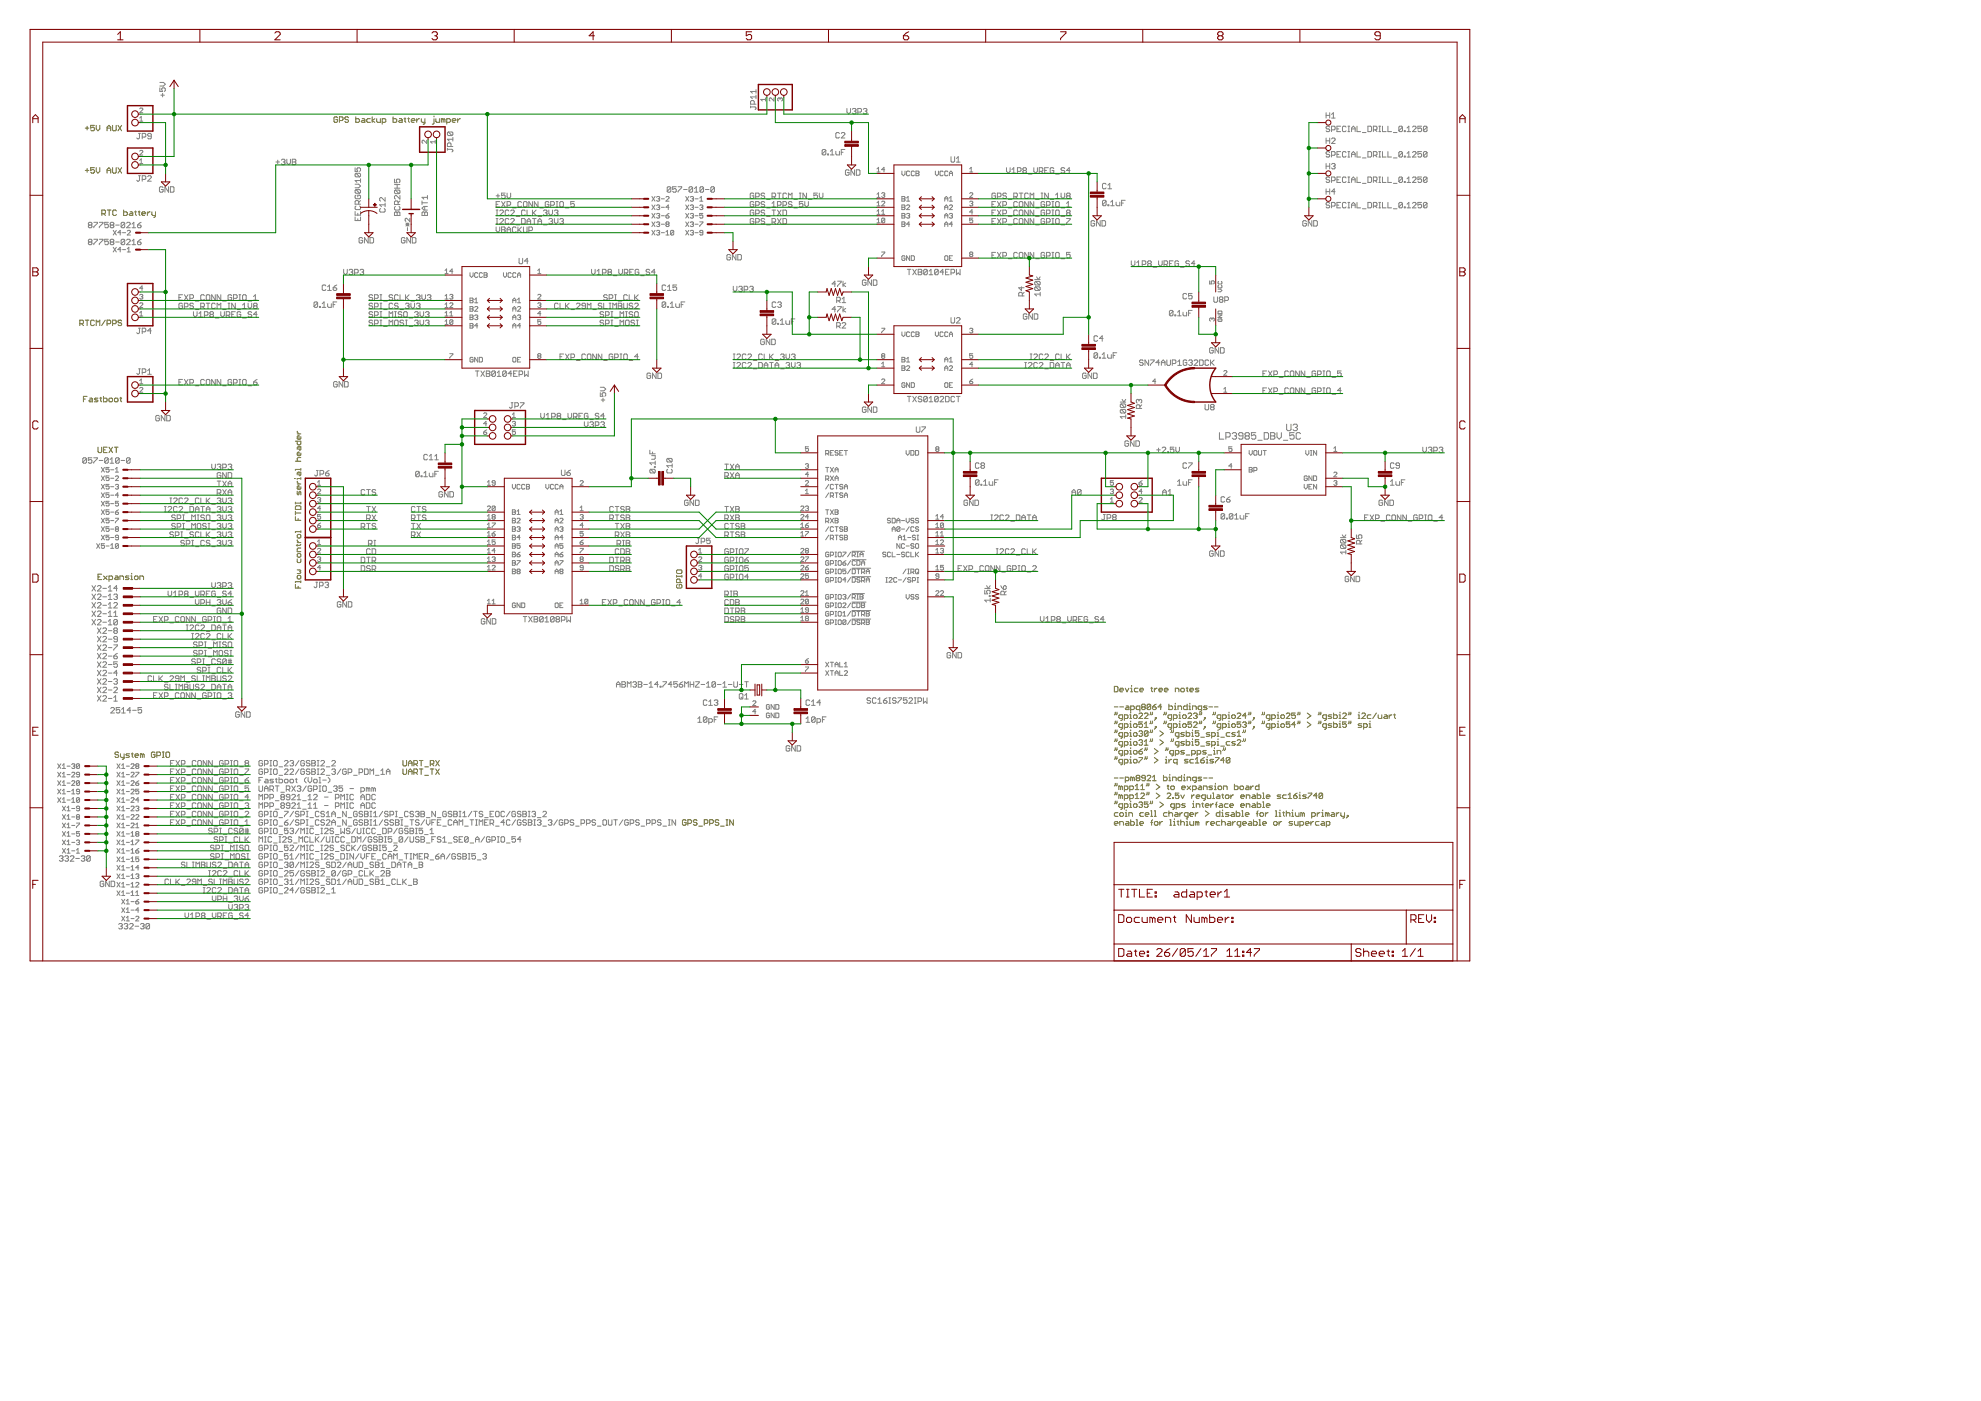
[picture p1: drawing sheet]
<svg xmlns="http://www.w3.org/2000/svg" width="594mm" height="420mm" viewBox="0 0 594 420" stroke-linecap="round" stroke-linejoin="round" font-family="sans-serif">
<g fill="none" stroke="#808000" stroke-width=".3">
<path d="M25.6 38.4h1M26.1 37.9v1.1M28.3 37.6h-1.1v.8l.5-.3 .6 .3v.6l-.3 .2h-.5l-.3-.2M28.9 37.6v1.1l.5 .5 .5-.5v-1.1M32.1 38.4h1.1M32.1 39.2v-1.1l.6-.5 .5 .5v1.1M33.8 37.6v1.4l.2 .2h.6l.2-.2v-1.4M35.4 37.6l1.1 1.6M36.5 37.6l-1.1 1.6M101.2 35.3l-.2-.2h-.6l-.2 .2v1.1l.2 .3h.6l.2-.3v-.5h-.5M101.8 36.2h.8l.3-.3v-.6l-.3-.2h-.8v1.6M104.5 35.3l-.3-.2h-.5l-.3 .2 .3 .6h.5l.3 .3-.3 .5h-.5l-.3-.3"/>
<path d="M106.7 35.1v1.6h.8l.3-.3v-.5l-.3-.3h-.8M108.6 35.6h.6l.2 .3v.8h-.8l-.3-.3 .3-.2h.8M111.1 35.6h-.9l-.2 .3v.5l.2 .3h.9M111.6 35.1v1.6M112.4 35.6l-.8 .6 .8 .5M113 35.6v.8l.2 .3h.9v-1.1M114.6 36.7h.8l.3-.3v-.5l-.3-.3h-.8v1.6M117.9 35.1v1.6h.8l.3-.3v-.5l-.3-.3h-.8M119.8 35.6h.5l.3 .3v.8h-.8l-.3-.3 .3-.2h.8M121.2 35.6h.5M121.4 35.3v1.1l.3 .3M122.3 35.6h.5"/>
<path d="M122.5 35.3v1.1l.3 .3M123.3 36.2h1.1l-.2-.6h-.6l-.3 .3v.5l.3 .3h.6M125 35.6v1.1M125.8 35.6h-.3l-.5 .6M126.3 35.6v.8l.3 .3h.8M127.4 35.6v1.4l-.5 .2M130.2 35.6v1.4l-.6 .2M130.2 34.8v.3M130.7 35.6v.8l.3 .3h.8v-1.1M132.9 35.9l-.6-.3v1.1M132.9 35.9v.8M132.9 35.9l.3-.3 .2 .3v.8"/>
<path d="M134 36.7h.8l.3-.3v-.5l-.3-.3h-.8v1.6M135.6 36.2h1.1l-.3-.6h-.5l-.3 .3v.5l.3 .3h.5M137.2 35.6v1.1M138.1 35.6h-.3l-.6 .6M25.6 51.1h1M26.1 50.6v1M28.3 50.3h-1.1v.8l.5-.3 .6 .3v.5l-.3 .3h-.5l-.3-.3M28.9 50.3v1.1l.5 .5 .5-.5v-1.1M32.1 51.9v-1.1l.6-.5 .5 .5v1.1M32.1 51.1h1.1M33.8 50.3v1.3l.2 .3h.6l.2-.3v-1.3M35.4 50.3l1.1 1.6"/>
<path d="M36.5 50.3l-1.1 1.6M30.5 64.1h.9l.2-.3v-.5l-.2-.3h-.9v1.6M31.1 64.1l.5 .5M32.2 63h1.1M32.7 63v1.6M34.9 63.3l-.3-.3h-.5l-.3 .3v1l.3 .3h.5l.3-.3M37.1 63v1.6h.8l.3-.3v-.5l-.3-.3h-.8M39 63.5h.5l.3 .3v.8h-.8l-.3-.3 .3-.2h.8M40.4 63.5h.5M40.6 63.3v1l.3 .3M41.5 63.5h.5M41.7 63.3v1l.3 .3"/>
<path d="M42.5 64.1h1.1l-.2-.6h-.6l-.3 .3v.5l.3 .3h.6M44.2 63.5v1.1M45 63.5h-.3l-.5 .6M45.6 63.5v.8l.2 .3h.8M46.6 63.5v1.4l-.5 .3M23.9 97.1h.8l.3-.3v-.5l-.3-.3h-.8v1.6M24.5 97.1l.5 .5M25.6 96h1M26.1 96v1.6M28.3 96.3l-.3-.3h-.5l-.3 .3v1.1l.3 .2h.5l.3-.2M28.9 97.6v-1.6l.5 .6 .5-.6v1.6M31.6 96l-1.1 1.6"/>
<path d="M32.1 97.1h.8l.3-.3v-.5l-.3-.3h-.8v1.6M33.8 97.1h.8l.2-.3v-.5l-.2-.3h-.8v1.6M36.5 96.3l-.3-.3h-.5l-.3 .3 .3 .5h.5l.3 .3-.3 .5h-.5l-.3-.2M25 119.7h.6M26.1 118.9h-1.1v1.6M26.9 119.4h.6l.2 .3v.8h-.8l-.2-.3 .2-.2h.8M29.4 119.4h-.8l-.3 .3 1.1 .5-.3 .3h-.8M29.9 119.4h.6M30.2 119.1v1.1l.3 .3M31 118.9v1.6h.8l.3-.3v-.5l-.3-.3h-.8M32.7 119.7l.2-.3h.6l.2 .3v.5l-.2 .3h-.6l-.2-.3zM34.6 119.4h.5l.3 .3v.5l-.3 .3h-.5l-.3-.3v-.5z"/>
<path d="M35.9 119.4h.6M36.2 119.1v1.1l.3 .3M29.4 134.1v1.4l.3 .2h.5l.3-.2v-1.4M31.1 134.9h.5M32.1 134.1h-1v1.6h1M32.7 134.1l1.1 1.6M33.8 134.1l-1.1 1.6M34.3 134.1h1.1M34.9 134.1v1.6M88.6 132.3h1.6v.8l-.3 .3h-.5l-.3-.3v-.8M88.6 138.3h1.6M89.1 129.3l.6 .8"/>
<path d="M89.1 130.1h1.1M89.7 134v.8l.2 .2 .3-.2v-.8h-.8l-.3 .2v.6M90.2 131v.5l-.3 .3h-.5l-.3-.3v-.5l.6-.3v1.1M90.2 135.9v.5l-.3 .3h-.5l-.3-.3v-.5l.6-.3v1.1M90.2 137.2h-.8l-.3 .3v.5l.3 .3M88.3 143.5h.3M88.6 155v1h1.6M88.6 150.6v.5M88.6 152l.3-.3h1l.3 .3v.8h-1.6zM88.6 153.3v1.1M88.6 153.9h1.6M88.6 150.9h1.6"/>
<path d="M89.1 147.3v.8l.3 .3 .5-1.1 .3 .3v.8M89.1 144.3l.6 .8M89.1 145.1h1.1M89.4 155.5v.5M89.7 141.6v.8l.2 .3 .3-.3v-.8h-.8l-.3 .3v.5M90.2 140.8h-1.6v.3M90.2 159.4h-1.6v.3M90.2 140.5v.6M90.2 143.2v.6M90.2 146v.5l-.3 .3h-.5l-.3-.3v-.5l.6-.3v1.1M90.2 150.6v.5M90.2 159.2v.5"/>
<path d="M90.2 143.5h-1.1v.3M29.4 173h.6M30.5 172.2h-1.1v1.6h1.1M31.1 172.7l1 1.1M32.1 172.7l-1 1.1M32.7 173.8h.8l.3-.3v-.5l-.3-.3h-.8v1.7M34.6 172.7h.5l.3 .3v.8h-.8l-.3-.3 .3-.2h.8M36 173.8v-1.1h.8l.2 .3v.8M38.7 172.7h-.8l-.3 .3 .3 .3h.5l.3 .2-.3 .3h-.8M39.2 173.8h.6M39.2 172.7h.3v1.1M39.5 171.9v.3"/>
<path d="M40.3 173l.3-.3h.5l.3 .3v.5l-.3 .3h-.5l-.3-.3zM42 173.8v-1.1h.8l.3 .3v.8M88.6 175.3v1.1h1.6M89.1 160.5l.3-.2h.5l.3 .2v.6l-.3 .3h-.5l-.3-.3zM89.1 166.3l.3-.3h.5l.3 .3v.5l-.3 .3h-.5l-.3-.3zM89.1 167.6v.9l.3 .2h.5l.3-.2v-.9M89.1 172.8l.3-.2h.5l.3 .2v.6l-.3 .2h-.5l-.3-.2zM89.1 161.9l.6 .8M89.1 163.3v.5M89.1 170.9h.8l.3 .3-.3 .2 .3 .3-.3 .3h-.8M89.1 162.7h1.1M89.4 175.8v.6"/>
<path d="M90.2 174.5h-1.6v.2M90.2 174.2v.5M90.2 164.4h-.8l-.3 .2v.9h1.1M90.2 163.3l-.3 .3h-1M202.9 172.6v.5M202.9 172.8h1.6M203.1 175.3l-.2 .3v.5l.2 .3h1.1l.3-.3v-.5l-.3-.3h-.5v.5M203.1 170.9h1.1l.3 .3v.5l-.3 .3h-1.1l-.2-.3v-.5zM204 174.7v-.8l-.3-.2h-.6l-.2 .2v.8h1.6M204.5 172.6v.5M334.2 205.8h.8l.3 .3v1.1l-.3 .3h-.8zM334.2 212h1.1"/>
<path d="M334.5 213.6v.5l-.3 .3M334.5 216.2v.6l-.3 .3M334.5 218.9v.6l-.3 .2M335 218.9v.6l-.3 .2M335 213.6v.5l-.3 .3M335 216.2v.6l-.3 .3M335.8 206.9h1.1l-.3-.5h-.5l-.3 .3v.5l.3 .3h.5M335.8 212h1.1M336.6 215.5h-.8l-.3-.3v-.5l.3-.3h.8v1.4l-.5 .2M336.6 218.1h-.8l-.3-.2v-.6l.3-.2h.8v1.3l-.5 .3M337.2 215.5h.8l.3-.3v-.5l-.3-.3h-.8v1.6M337.2 218.1h.8l.3-.2v-.6l-.3-.2h-.8v1.6"/>
<path d="M337.5 206.4l.5 1.1 .5-1.1M337.7 211.7h.6l.2 .3v.8h-.8l-.2-.3 .2-.2h.8M338.8 214.4h.3v1.1M338.8 217.1h.3v1M338.8 219.7h.3v1.1M338.8 215.5h.6M338.8 218.1h.6M339.1 207.5h.5M339.1 206.4h.3v1.1M339.1 212.8h.8l.3-.3v-.5l-.3-.3h-.8v1.7M339.1 213.6v.2M339.1 216.2v.3"/>
<path d="M339.1 218.9v.3M339.4 205.6v.2M339.9 220l.3-.3h.5l.3 .3v.5l-.3 .3h-.5l-.3-.3zM340.2 214.4h.5l.3 .3v.5l-.3 .3h-.5l-.3-.3v-.5zM340.2 217.1h.5l.3 .2v.6l-.3 .2h-.5l-.3-.2v-.6zM341.3 206.4h-.9l-.2 .3v.5l.2 .3h.9M341.5 214.1l.3-.3h.5l.3 .3v.3l-1.1 1.1h1.1M341.5 219.5l.3-.3h.5l.3 .3-.3 .5M341.8 206.9h1.1l-.3-.5h-.5l-.3 .3v.5l.3 .3h.5M341.8 212.8h-.8l-.3-.3v-.5l.3-.3h.8v1.7M342.1 220h.2M342.3 220l.3 .3-.3 .5h-.5l-.3-.3"/>
<path d="M342.6 212h.6M342.6 212l-.2 .3 .2 .5h.6l.3-.3-.3-.5M342.6 212l-.2-.3 .2-.5h.6l.3 .3-.3 .5M342.6 216.5h-1.1v.8l.6-.2 .5 .2v.6l-.3 .2h-.5l-.3-.2M343.2 214.1l.3-.3h.5l.3 .3v.3l-1.1 1.1h1.1M343.2 218.1h1.1M343.2 217.1l.5-.6v1.6M344.3 219.5v1l-.3 .3h-.5l-.3-.3M344.3 219.5l-.3-.3h-.5l-.3 .3v1M344.3 219.5l-1.1 1M345.1 211.5v1l-.3 .3h-.5l-.3-.3M345.1 211.5l-.3-.3h-.5l-.3 .3v1"/>
<path d="M345.1 213.6v.5l-.3 .3M345.1 216.2v.6l-.3 .3M345.1 218.9v.6l-.3 .2M345.1 211.5l-1.1 1M345.1 206.4h.5M345.4 206.1v1.1l.2 .3M345.6 218.9v.6l-.2 .2M345.6 212h.9l.2 .5-.2 .3h-.6l-.3-.3zM345.6 213.6v.5l-.2 .3M345.6 216.2v.6l-.2 .3M346.2 206.4v1.1M346.5 215.2h.2v.3h-.2z"/>
<path d="M346.5 217.9h.2v.2h-.2zM346.7 211.2l-1.1 .8M346.7 215.5l-.5 .5M346.7 218.1l-.5 .6M347 206.4l-.8 .5M347.6 206.9h1l-.2-.5h-.6l-.2 .3v.5l.2 .3h.6M347.8 219.2l1.1 .8-1.1 .8M348.4 212h-1.1l.8-.8v1.6M349.2 206.9h1.1l-.3-.5h-.5l-.3 .3v.5l.3 .3h.5M349.2 213.6v.5l-.3 .3M349.2 216.2v.6l-.3 .3M349.7 213.6v.5l-.2 .3"/>
<path d="M349.7 216.2v.6l-.2 .3M350.5 211.2v1.6h.9l.2-.3v-.5l-.2-.3h-.9M351.4 215.5h-.9l-.2-.3v-.5l.2-.3h.9v1.4l-.6 .2M351.4 218.1h-.9l-.2-.2v-.6l.2-.2h.9v1.3l-.6 .3M351.4 218.9v.6l-.3 .2M351.9 215.5h.8l.3-.3v-.5l-.3-.3h-.8v1.6M351.9 218.1h.8l.3-.2v-.6l-.3-.2h-.8v1.6M351.9 218.9v.6l-.3 .2M352.2 211.7h.2v1.1M352.2 212.8h.5M352.4 210.9v.3M352.5 207.5v-1.1h.8l.2 .3v.8"/>
<path d="M353.3 212.8v-1.1h.8l.3 .3v.8M353.5 214.4h.3v1.1M353.5 215.5h.6M353.5 217.1h.3v1M353.5 218.1h.6M353.8 213.6v.2M353.8 216.2v.3M354.1 206.7l.3-.3h.5l.3 .3v.5l-.3 .3h-.5l-.3-.3zM354.9 214.4h.6l.2 .3v.5l-.2 .3h-.6l-.3-.3v-.5zM354.9 217.1h.6l.2 .2v.6l-.2 .2h-.6l-.3-.2v-.6zM355.2 219.7h-.8l-.3 .3 1.1 .5-.3 .3h-.8M355.7 206.4h.6"/>
<path d="M355.7 219.2v1.6h.9l.2-.3v-.5l-.2-.3h-.9M356 206.1v1.1l.3 .3M356 211.2v1.6h-.8l-.3-.3v-.5l.3-.3h.8M356.3 214.1l.3-.3h.5l.3 .3v.3l-1.1 1.1h1.1M356.6 211.7h.2v1.1M356.6 212.8h.5M356.8 206.9h1.1l-.3-.5h-.5l-.3 .3v.5l.3 .3h.5M356.8 210.9v.3M357.4 216.5h-1.1v.8l.5-.2 .6 .2v.6l-.3 .2h-.5l-.3-.2M357.4 219.7h.2v1.1M357.6 212.8v-1.1h.9l.2 .3v.8M357.6 218.9v.3"/>
<path d="M357.9 214.1l.3-.3h.5l.3 .3-.3 .6M357.9 216.8l.3-.3h.5l.3 .3v.3l-1.1 1h1.1M358.5 214.7h.2M358.7 214.7l.3 .2-.3 .6h-.5l-.3-.3M359.5 206.4h-.8l-.2 .3 .2 .2h.6l.2 .3-.2 .3h-.8M359.5 219.2h-1v.8l.5-.3 .5 .3v.5l-.2 .3h-.6l-.2-.3M359.8 213.6v.5l-.2 .3M359.8 216.2v.6l-.2 .3M360.4 212.8h-.8l-.3-.3v-.5l.3-.3h.8v1.4l-.6 .3M360.4 213.6v.5l-.3 .3M360.4 216.2v.6l-.3 .3M361.2 215.2h.3v.3h-.3z"/>
<path d="M361.2 217.9h.3v.2h-.3zM361.5 215.5l-.6 .5M361.5 218.1l-.6 .6M362 211.7h-.8l-.3 .3 .3 .3h.5l.3 .2-.3 .3h-.8M362.5 212h1.1M362.8 219.7h-.8l-.3 .3 1.1 .5-.3 .3h-.8M363.9 213.6v.5l-.3 .3M363.9 216.2v.6l-.3 .3M364.2 212h1.1M364.4 213.6v.5l-.2 .3M364.4 216.2v.6l-.2 .3M365 219.7h.3v1.1"/>
<path d="M365.3 218.9v.3M366.1 215.5h-.8l-.3-.3v-.5l.3-.3h.8v1.4l-.6 .2M366.1 218.1h-.8l-.3-.2v-.6l.3-.2h.8v1.3l-.6 .3M366.6 215.5h.9l.2-.3v-.5l-.2-.3h-.9v1.6M366.6 218.1h.9l.2-.2v-.6l-.2-.2h-.9v1.6M368.3 214.4h.3v1.1M368.3 215.5h.5M368.3 217.1h.3v1M368.3 218.1h.5M368.6 213.6v.2M368.6 216.2v.3M368.8 219.7h-.8l-.3 .3v.5l.3 .3h.8"/>
<path d="M369.4 217.3l.3-.2h.5l.3 .2v.6l-.3 .2h-.5l-.3-.2zM369.7 214.4h.5l.3 .3v.5l-.3 .3h-.5l-.3-.3v-.5zM370.5 219.7h-.8l-.3 .3 1.1 .5-.3 .3h-.8M371 214.1l.3-.3h.5l.3 .3v.3l-1.1 1.1h1.1M371 219.7l.6-.5v1.6M372.1 216.5h-1.1v.8l.6-.2 .5 .2v.6l-.3 .2h-.5l-.3-.2M372.6 216.8l.3-.3h.6l.2 .3-.2 .5M372.9 218.9v.6l-.3 .2M373.2 217.3h.3M373.5 218.9v.6l-.3 .2M373.5 217.3l.2 .3-.2 .5h-.6l-.3-.2M373.7 214.7h-1.1l.9-.9v1.7"/>
<path d="M374.6 213.6v.5l-.3 .3M374.6 216.2v.6l-.3 .3M375.1 213.6v.5l-.3 .3M375.1 216.2v.6l-.3 .3M375.9 215.2h.3v.3h-.3zM375.9 217.9h.3v.2h-.3zM376.2 215.5l-.6 .5M376.2 218.1l-.6 .6M378.7 213.6v.5l-.3 .3M378.7 216.2v.6l-.3 .3M379.2 213.6v.5l-.3 .3M379.2 216.2v.6l-.3 .3"/>
<path d="M380.8 215.5h-.8l-.2-.3v-.5l.2-.3h.8v1.4l-.5 .2M380.8 218.1h-.8l-.2-.2v-.6l.2-.2h.8v1.3l-.5 .3M381.4 215.5h.8l.3-.3v-.5l-.3-.3h-.8v1.6M381.4 218.1h.8l.3-.2v-.6l-.3-.2h-.8v1.6M383 214.4h.3v1.1M383 215.5h.6M383 217.1h.3v1M383 218.1h.6M383.3 213.6v.2M383.3 216.2v.3M384.4 214.4h.5l.3 .3v.5l-.3 .3h-.5l-.3-.3v-.5zM384.4 217.1h.5l.3 .2v.6l-.3 .2h-.5l-.3-.2v-.6z"/>
<path d="M385.7 214.1l.3-.3h.6l.2 .3v.3l-1.1 1.1h1.1M386.8 216.5h-1.1v.8l.6-.2 .5 .2v.6l-.2 .2h-.6l-.3-.2M388.5 213.8h-1.1v.9l.5-.3 .6 .3v.5l-.3 .3h-.6l-.2-.3M388.5 217.3h-1.1l.8-.8v1.6M389.3 213.6v.5l-.3 .3M389.3 216.2v.6l-.3 .3M389.8 213.6v.5l-.2 .3M389.8 216.2v.6l-.2 .3M392 213.8l1.1 .9-1.1 .8M392 216.5l1.1 .8-1.1 .8M395.6 213.6v.5l-.3 .3M395.6 216.2v.6l-.3 .3"/>
<path d="M396.1 213.6v.5l-.3 .3M396.1 216.2v.6l-.3 .3M397.7 215.5h-.8l-.2-.3v-.5l.2-.3h.8v1.4l-.5 .2M397.7 218.1h-.8l-.2-.2v-.6l.2-.2h.8v1.3l-.5 .3M399.4 214.4h-.8l-.3 .3 1.1 .5-.3 .3h-.8M399.4 217.1h-.8l-.3 .2 .3 .3h.5l.3 .3-.3 .2h-.8M399.9 213.8v1.7h.8l.3-.3v-.5l-.3-.3h-.8M399.9 216.5v1.6h.8l.3-.2v-.6l-.3-.2h-.8M401.6 214.4h.2v1.1M401.6 215.5h.5M401.6 217.1h.2v1M401.6 218.1h.5"/>
<path d="M401.8 213.6v.2M401.8 216.2v.3M402.7 214.1l.2-.3h.6l.2 .3v.3l-1 1.1h1M403.7 216.5h-1v.8l.5-.2 .5 .2v.6l-.2 .2h-.6l-.2-.2M404.6 213.6v.5l-.3 .3M404.6 216.2v.6l-.3 .3M405.1 213.6v.5l-.3 .3M405.1 216.2v.6l-.3 .3M407.3 214.4h.3v1.1M407.3 215.5h.5M407.6 213.6v.2M408.4 214.1l.3-.3h.5l.3 .3v.3l-1.1 1.1h1.1"/>
<path d="M408.4 217.1h-.8l-.3 .2 1.1 .6-.3 .2h-.8M408.9 218.1h.8l.3-.2v-.6l-.3-.2h-.8v1.6M410.6 217.1h.2v1M410.6 218.1h.5M410.8 216.2v.3M411.1 214.4h-.8l-.3 .3v.5l.3 .3h.8M412.7 213.8l-1 1.7M413.3 214.4v.8l.3 .3h.8v-1.1M415.2 214.4h.6l.2 .3v.8h-.8l-.3-.3 .3-.3h.8M416.6 214.4v1.1M417.4 214.4h-.3l-.5 .5M417.9 214.4h.6"/>
<path d="M418.2 214.1v1.1l.3 .3M35.6 225.8l-.3-.3h-.5l-.3 .6 .3 .2h.5l.3 .6-.3 .3h-.5l-.3-.3M36.1 226.1v.8l.3 .3h.8M37.2 226.1v1.3l-.5 .3M38.8 226.1h-.8l-.2 .2 1 .6-.2 .3h-.8M39.4 226.1h.5M39.7 225.8v1.1l.2 .3M40.5 226.6h1.1l-.3-.5h-.5l-.3 .2v.6l.3 .3h.5M42.7 226.3l-.6-.2v1.1M42.7 226.3v.9M42.7 226.3l.2-.2 .3 .2v.9M46.5 225.8l-.3-.3h-.5l-.3 .3v1.1l.3 .3h.5l.3-.3v-.6h-.5"/>
<path d="M47 226.6h.9l.2-.3v-.5l-.2-.3h-.9v1.7M48.7 227.2h.5M48.7 225.5h.5M49 225.5v1.7M50 225.5h.6l.3 .3v1.1l-.3 .3h-.6l-.2-.3v-1.1zM120.8 228.1v1.3l.3 .3h.5l.3-.3v-1.3M120.8 230.6v1.4l.3 .2h.5l.3-.2v-1.4M122.5 229.7v-1.1l.5-.5 .6 .5v1.1M122.5 232.2v-1l.5-.6 .6 .6v1M122.5 228.9h1.1M122.5 231.4h1.1M124.1 229.2h.8l.3-.3v-.6l-.3-.2h-.8v1.6"/>
<path d="M124.1 231.7h.8l.3-.3v-.5l-.3-.3h-.8v1.6M124.7 229.2l.5 .5M124.7 231.7l.5 .5M125.8 228.1h1M125.8 230.6h1M126.3 228.1v1.6M126.3 230.6v1.6M127.4 230h1.1M127.4 232.5h1.1M129 229.2h.8l.3-.3v-.6l-.3-.2h-.8v1.6M129 230.6h1.1M129.6 229.2l.5 .5"/>
<path d="M129.6 230.6v1.6M130.7 228.1l1 1.6M130.7 230.6l1 1.6M131.7 228.1l-1 1.6M131.7 230.6l-1 1.6M334.2 233.3h1.1M334.5 224.2v.6l-.3 .3M334.5 221.6v.5l-.3 .3M334.5 226.9v.6l-.3 .2M334.5 234.9v.6l-.3 .2M334.5 237.6v.5l-.3 .3M335 221.6v.5l-.3 .3"/>
<path d="M335 224.2v.6l-.3 .3M335 226.9v.6l-.3 .2M335 234.9v.6l-.3 .2M335 237.6v.5l-.3 .3M335.8 233.3h1.1M336.1 236l.3-.3 .2 .3v.8M336.1 238.7l.3-.3 .2 .3v.8M336.1 236l-.6-.3v1.1M336.1 238.7l-.6-.3v1.1M336.1 236v.8M336.1 238.7v.8M336.6 220.8h-.8l-.3-.3v-.5l.3-.3h.8v1.4l-.5 .3"/>
<path d="M336.6 223.5h-.8l-.3-.3v-.5l.3-.3h.8v1.4l-.5 .2M336.6 226.1h-.8l-.3-.2v-.6l.3-.2h.8v1.3l-.5 .3M336.6 228.8h-.8l-.3-.3v-.5l.3-.3h.8v1.4l-.5 .2M337.2 226.1h.8l.3-.2v-.6l-.3-.2h-.8v1.6M337.2 220.8h.8l.3-.3v-.5l-.3-.3h-.8v1.7M337.2 223.5h.8l.3-.3v-.5l-.3-.3h-.8v1.6M337.2 228.8h.8l.3-.3v-.5l-.3-.3h-.8v1.6M337.2 236.8h.8l.3-.3v-.5l-.3-.3h-.8v1.6M337.2 239.5h.8l.3-.3v-.5l-.3-.3h-.8v1.6M337.5 234.1h.8l.2-.2v-.6l-.2-.2h-.8v1.6M338.8 222.4h.3v1.1M338.8 225.1h.3v1"/>
<path d="M338.8 227.7h.3v1.1M338.8 236.8h.8l.3-.3v-.5l-.3-.3h-.8v1.6M338.8 239.5h.8l.3-.3v-.5l-.3-.3h-.8v1.6M338.8 220.8h.6M338.8 223.5h.6M338.8 226.1h.6M338.8 228.8h.6M339.1 221.6v.2M339.1 224.2v.3M339.1 226.9v.3M339.6 233.3l-.5-.2v1M339.6 233.3l.3-.2 .3 .2v.8"/>
<path d="M339.6 233.3v.8M339.9 222.7l.3-.3h.5l.3 .3v.5l-.3 .3h-.5l-.3-.3zM339.9 225.3l.3-.2h.5l.3 .2v.6l-.3 .2h-.5l-.3-.2zM339.9 228l.3-.3h.5l.3 .3v.5l-.3 .3h-.5l-.3-.3zM340.4 235.7l.6-.5v1.6M340.4 238.4l.6-.6v1.7M340.4 236.8h1.1M340.4 239.5h1.1M341 233.3l-.3-.2 .3-.6h.5l.3 .3-.3 .5M341 233.3l-.3 .3 .3 .5h.5l.3-.2-.3-.6M341 233.3h.5M341.5 222.1l.3-.3h.5l.3 .3-.3 .6"/>
<path d="M341.5 225.3h.8l.3 .6-.3 .2h-.5l-.3-.2zM341.5 227.2h1.1v.3l-1.1 1v.3M342.1 235.7l.5-.5v1.6M342.1 238.1l.3-.3h.5l.3 .3v.3l-1.1 1.1h1.1M342.1 222.7h.2M342.1 236.8h1.1M342.3 222.7l.3 .2-.3 .6h-.5l-.3-.3M342.6 224.5l-1.1 .8M343.2 222.4l.5-.6v1.7M343.2 223.5h1.1M343.5 233.3h-.9l-.2-.2 .2-.6h.6l.3 .3v1.1l-.3 .2h-.6l-.2-.2M343.5 224.2v.6l-.3 .3"/>
<path d="M343.5 226.9v.6l-.3 .2M344 232.8l.3-.3h.5l.3 .3v.3l-1.1 1h1.1M344 224.2v.6l-.3 .3M344 226.9v.6l-.3 .2M344 234.9v.6l-.3 .2M344 237.6v.5l-.3 .3M344.6 234.9v.6l-.3 .2M344.6 237.6v.5l-.3 .3M345.1 221.6v.5l-.3 .3M345.6 233.1l.6-.6v1.6M345.6 221.6v.5l-.2 .3M345.6 234.1h1.1"/>
<path d="M346.2 224.5l1.1 .8-1.1 .8M346.2 227.2l1.1 .8-1.1 .8M346.7 235.2l1.1 .8-1.1 .8M346.7 237.8l1.1 .9-1.1 .8M347.8 221.8l1.1 .9-1.1 .8M348.9 232.5v1.6h.8l.3-.2v-.6l-.3-.2h-.8M349.5 227.7h.2v1.1M349.5 228.8h.5M349.7 224.2v.6l-.2 .3M349.7 226.9v.3M350 238.1l.3-.3h.5l.3 .3v.3l-1.1 1.1h1.1M350 235.7h.5"/>
<path d="M350.3 224.2v.6l-.3 .3M350.3 235.5v1l.2 .3M350.5 227.7v1.1M350.5 233.1h.3v1M350.5 234.1h.6M350.8 232.2v.3M351.1 236l.3-.3h.5l.3 .3v.5l-.3 .3h-.5l-.3-.3zM351.4 221.6v.5l-.3 .3M351.4 227.7l-.9 .6M351.6 234.1v-1h.8l.3 .2v.8M351.6 239.2h.3v.3h-.3zM351.9 226.1h-.8l-.3-.2v-.6l.3-.2h.8v1.3l-.5 .3"/>
<path d="M351.9 221.6v.5l-.3 .3M352.5 226.1h.8l.2-.2v-.6l-.2-.2h-.8v1.6M353 228.8h-.8l-.3-.3v-.5l.3-.3h.8v1.6M353.5 220.8h-.8l-.2-.3v-.5l.2-.3h.8v1.4l-.5 .3M353.5 223.5h-.8l-.2-.3v-.5l.2-.3h.8v1.4l-.5 .2M353.5 237.8h-1v.9l.5-.3 .5 .3v.5l-.2 .3h-.6l-.2-.3M354.1 238.4l.5 1.1 .6-1.1M354.4 232.5v1.6h-.9l-.2-.2v-.6l.2-.2h.9M354.4 236.3h1.1l-.3-.6h-.6l-.2 .3v.5l.2 .3h.6M354.9 233.1h.3v1M354.9 234.1h.6M355.2 232.2v.3"/>
<path d="M355.2 222.4h-.8l-.3 .3 1.1 .5-.3 .3h-.8M355.2 225.1h-.8l-.3 .2 1.1 .6-.3 .2h-.8M355.7 221.8v1.7h.9l.2-.3v-.5l-.2-.3h-.9M355.7 226.4h1.1M356 234.1v-1h.8l.3 .2v.8M356 235.7l1.1 1.1M356.3 227.7h-.8l-.3 .3 1.1 .5-.3 .3h-.8M357.1 235.7l-1.1 1.1M357.4 222.4h.2v1.1M357.4 226.1h.8l.3-.2v-.6l-.3-.2h-.8v1.6M357.4 238.4v1.1M357.4 220.8h.5"/>
<path d="M357.4 223.5h.5M357.6 221.6v.2M357.6 236.8h.9l.2-.3v-.5l-.2-.3h-.9v1.6M357.9 227.7h-.8l-.3 .3v.5l.3 .3h.8M358.2 238.4h-.3l-.5 .5M358.5 227.7l.5-.5v1.6M358.5 228.8h1M358.7 234.1h-.8l-.3-.2v-.6l.3-.2h.8v1.3l-.5 .3M358.7 238.9h1.1l-.3-.5h-.5l-.3 .3v.5l.3 .3h.5M359 226.1h.8l.3-.2v-.6l-.3-.2h-.8v1.6M359.5 221.8h-1v.9l.5-.3 .5 .3v.5l-.2 .3h-.6l-.2-.3M359.6 235.7h.5l.3 .3v.8h-.8l-.3-.3 .3-.2h.8"/>
<path d="M360.1 228h.8l.3 .5-.3 .3h-.5l-.3-.3zM360.1 221.1h1.1M360.1 223.8h1.1M360.4 233.1h-.8l-.3 .2 1.1 .6-.3 .2h-.8M360.9 233.3h1.1M360.9 236.8v-1.1h.8l.3 .3v.8M361.2 227.2l-1.1 .8M361.5 239.5h-.9l-.2-.3v-.5l.2-.3h.9v1.4l-.6 .2M361.7 225.1h-.8l-.3 .2 1.1 .6-.2 .2h-.9M361.7 227.7h.3v1.1M361.7 228.8h.6M362 226.9v.3"/>
<path d="M362 238.4v.8l.3 .3h.8v-1.1M362.3 226.4h1.1M362.5 233.3h1.1M362.8 222.4h-.8l-.3 .3 1.1 .5-.3 .3h-.8M363.4 220.8h.8l.2-.3v-.5l-.2-.3h-.8v1.7M363.4 223.5h.8l.2-.3v-.5l-.2-.3h-.8v1.6M363.6 235.7h-.8l-.3 .3 1.1 .5-.2 .3h-.9M363.6 237.8h.3v1.7M363.6 239.5h.6M363.9 225.1h.3v1M363.9 226.1h.6M363.9 227.7h-.8l-.3 .3 1.1 .5-.3 .3h-.8"/>
<path d="M364.2 235.7h.3v1.1M364.2 224.2v.3M364.2 236.8h.5M364.5 227.2h1v.3l-1 1v.3M364.5 234.9v.3M365 226.1v-1h.8l.3 .2v.8M365 220.8h.5M365 222.4h.3v1.1M365 223.5h.5M365 238.4h.5l.3 .3v.8h-.8l-.3-.3 .3-.3h.8M365.3 236l.2-.3h.6l.3 .3v.5l-.3 .3h-.6l-.2-.3zM365.3 221.6v.2"/>
<path d="M366.1 221.1h1.1M366.1 223.8h1.1M366.4 238.4h.5M366.6 238.1v1.1l.3 .3M366.9 224.2v.6l-.3 .3M366.9 236.8v-1.1h.8l.3 .3v.8M367.2 228h-1.1l.8-.8v1.6M367.5 224.2v.6l-.3 .3M367.5 238.7l.2-.3h.6l.3 .3v.5l-.3 .3h-.6l-.2-.3zM368.8 222.4h-.8l-.3 .3v.5l.3 .3h.8M368.8 227.5l-.2-.3h-.6l-.3 .3v1M368.8 227.5v1l-.2 .3h-.6l-.3-.3"/>
<path d="M368.8 227.5l-1.1 1M369.1 238.4v1.1M369.9 238.4h-.3l-.5 .5M370.2 235.2v1.6h.8l.3-.3v-.5l-.3-.3h-.8M370.5 222.4h-.8l-.3 .3 1.1 .5-.3 .3h-.8M371 222.1l.3-.3h.5l.3 .3v.3l-1.1 1.1h1.1M371 220.8h1.1M371.8 236l.3-.3h.5l.3 .3v.5l-.3 .3h-.5l-.3-.3zM372.1 238.9h1.1l-.3-.5h-.5l-.3 .3v.5l.3 .3h.5M372.9 221.6v.5l-.3 .3M373.5 221.6v.5l-.3 .3M373.7 235.7h.6l.2 .3v.8h-.8l-.2-.3 .2-.2h.8"/>
<path d="M373.7 239.5v-1.1h.8l.3 .3v.8M375.1 235.7v1.1M375.6 238.4h.6l.3 .3v.8h-.9l-.2-.3 .2-.3h.9M375.9 235.7l-.8 .6M377 237.8v1.7h.8l.3-.3v-.5l-.3-.3h-.8M377.5 235.2v1.6h-.8l-.2-.3v-.5l.2-.3h.8M378.7 239.5h.5M378.7 237.8h.2v1.7M379.8 238.9h1l-.2-.5h-.6l-.2 .3v.5l.2 .3h.6M384.1 238.4h-.8l-.3 .3 .3 .2h.5l.3 .3-.3 .3h-.8M385.7 238.4h-.8l-.2 .3v.5l.2 .3h.8M386.3 238.4l.5-.6v1.7"/>
<path d="M386.3 239.5h1.1M387.9 238.7h.8l.3 .5-.3 .3h-.5l-.3-.3zM389 237.8l-1.1 .9M389.6 238.4h.2v1.1M389.6 239.5h.5M389.8 237.6v.2M391.7 238.4h-.8l-.2 .3 .2 .2h.6l.2 .3-.2 .3h-.8M392.3 237.8h1.1v.3l-1.1 1.1v.3M395 238.7h-1.1l.8-.9v1.7M396.6 238.1l-.2-.3h-.6l-.2 .3v1.1M396.6 238.1v1.1l-.2 .3h-.6l-.2-.3M396.6 238.1l-1 1.1"/>
<path d="M205.7 246.1l-.2-.2h-.6l-.2 .2v1.1l.2 .3h.6l.2-.3v-.5h-.5M206.3 246.9h.8l.3-.2v-.6l-.3-.2h-.8v1.6M209 246.1l-.3-.2h-.5l-.3 .2 .3 .6h.5l.3 .2-.3 .6h-.5l-.3-.3M209.6 247.8h1.1M211.2 246.9h.8l.3-.2v-.6l-.3-.2h-.8v1.6M212.8 246.9h.9l.2-.2v-.6l-.2-.2h-.9v1.6M215.6 246.1l-.3-.2h-.6l-.2 .5 .2 .3h.6l.3 .5-.3 .3h-.6l-.2-.3M216.1 247.8h1.1M217.7 245.9h.6M217.7 247.5h.6M218 245.9v1.6M219.9 245.9v1.6l-1.1-1.6v1.6"/>
<path d="M334.2 246.9h1.1l-.3-.5h-.5l-.3 .3v.5l.3 .3h.5M334.5 240.2v.6l-.3 .3M335 240.2v.6l-.3 .3M335.3 243.7h-.8l-.3 .3v.5l.3 .3h.8M335.8 244l.3-.3h.5l.3 .3v.5l-.3 .3h-.5l-.3-.3zM335.8 247.5v-1.1h.8l.3 .3v.8M336.6 242.1h-.8l-.3-.2v-.6l.3-.2h.8v1.3l-.5 .3M337.2 242.1h.8l.3-.2v-.6l-.3-.2h-.8v1.6M337.5 243.7h.2v1.1M337.5 244.8h.5M337.7 246.4h.6l.2 .3v.8h-.8l-.2-.3 .2-.3h.8M337.7 242.9v.3"/>
<path d="M338.5 244.8v-1.1h.9l.2 .3v.8M338.8 241.1h.3v1M338.8 242.1h.6M339.1 245.9v1.6h.8l.3-.3v-.5l-.3-.3h-.8M339.1 240.2v.3M339.9 241.3l.3-.2h.5l.3 .2v.6l-.3 .2h-.5l-.3-.2zM340.7 245.9h.3v1.6M340.7 247.5h.6M341.5 240.8l.3-.3h.5l.3 .3-.3 .5M341.8 246.9h1.1l-.3-.5h-.5l-.3 .3v.5l.3 .3h.5M342.1 241.3h.2M342.3 241.3l.3 .3-.3 .5h-.5l-.3-.2"/>
<path d="M342.9 243.7h-.8l-.3 .3v.5l.3 .3h.8M343.5 244.3h1l-.2-.6h-.6l-.2 .3v.5l.2 .3h.6M344.3 240.5h-1.1v.8l.5-.2 .6 .2v.6l-.3 .2h-.5l-.3-.2M345.1 240.2v.6l-.3 .3M345.1 246.7h.5M345.1 243.2h.3v1.6M345.1 244.8h.5M345.6 245.9l-.2 .2v1.4M345.6 240.2v.6l-.2 .3M346.2 246.7l.3-.3h.5l.3 .3v.5l-.3 .3h-.5l-.3-.3zM346.2 243.2h.3v1.6M346.2 244.8h.5"/>
<path d="M347.8 240.5l1.1 .8-1.1 .8M347.8 246.4v1.1M348.6 246.4h-.2l-.6 .5M350 243.7h-.8l-.3 .3v.5l.3 .3h.8M350.5 243.2v1.6M350.5 244l.3-.3h.6l.2 .3v.8M350.8 245.9h.3v1.6M350.8 247.5h.6M351.9 247.5h.5M351.9 246.4h.3v1.1M352.2 242.1h-.8l-.3-.2v-.6l.3-.2h.8v1.3l-.6 .3M352.2 245.6v.3"/>
<path d="M352.4 243.7h.6l.3 .3v.8h-.9l-.2-.3 .2-.2h.9M352.7 242.1h.8l.3-.2v-.6l-.3-.2h-.8v1.6M353 246.4h.5M353.3 246.1v1.1l.2 .3M353.8 243.7v1.1M354.1 246.7l.3-.3h.5l.3 .3v.8M354.1 245.9v1.6M354.6 243.7l-.8 .6M355.5 241.1h-.9l-.2 .2 1.1 .6-.3 .2h-.8M355.7 247.5h.6M355.7 246.4h.3v1.1M356 245.6v.3"/>
<path d="M356.3 244.8h-.8l-.3-.3v-.5l.3-.3h.8v1.4l-.6 .2M356.8 246.4v.8l.3 .3h.8v-1.1M356.8 244.3h1.1l-.3-.6h-.5l-.3 .3v.5l.3 .3h.5M357.6 241.1h.3v1M357.6 242.1h.6M357.9 240.2v.3M358.5 243.7v1.1M358.7 242.1v-1h.8l.3 .2v.8M359 246.7v.8M359 246.7l-.5-.3v1.1M359 246.7l.3-.3 .2 .3v.8M359.3 243.7l-.8 .6"/>
<path d="M360.4 241.1h.5M360.6 240.8v1.1l.3 .2M361.5 241.6h1l-.2-.5h-.6l-.2 .2v.6l.2 .2h.6M361.5 243.2l1 .8-1 .8M361.7 246.4v1.1M362.5 246.4h-.2l-.6 .5M363.1 246.9h1.1l-.3-.5h-.5l-.3 .3v.5l.3 .3h.5M363.1 241.1v1M363.9 241.1l-.8 .5M364.5 241.3h.5M365 240.5l-.3 .3v1.3M365.8 246.4h-.8l-.3 .3v.5l.3 .3h.8"/>
<path d="M365.8 241.1h.6l.2 .2v.8h-.8l-.3-.2 .3-.3h.8M365.8 243.2v1.6h-.8l-.3-.3v-.5l.3-.3h.8M366.4 243.7h.2v1.1M366.4 246.7l.2-.3h.6l.3 .3v.8M366.4 245.9v1.6M366.4 244.8h.5M366.6 242.9v.3M368.3 246.4h.5l.3 .3v.8h-.8l-.3-.3 .3-.3h.8M368.3 241.1h-.8l-.3 .2v.6l.3 .2h.8M368.6 243.7h-.9l-.2 .3 .2 .3h.6l.3 .2-.3 .3h-.8M368.8 241.6h1.1l-.3-.5h-.5l-.3 .2v.6l.3 .2h.5M369.4 243.7h.5l.3 .3v.8h-.8l-.3-.3 .3-.2h.8"/>
<path d="M369.7 246.4v1.1M370.5 246.4h-.3l-.5 .5M370.7 243.2v1.6h.9l.2-.3v-.5l-.2-.3h-.9M372.1 247.5h-.8l-.3-.3v-.5l.3-.3h.8v1.4l-.5 .2M372.1 241.6h1.1l-.3-.5h-.5l-.3 .2v.6l.3 .2h.5M372.4 244.8h.5M372.4 243.2h.2v1.6M372.6 246.9h1.1l-.2-.5h-.6l-.3 .3v.5l.3 .3h.6M373.5 244.3h1l-.2-.6h-.6l-.2 .3v.5l.2 .3h.6M373.7 242.1v-1h.8l.3 .2v.8M374.6 246.4h.5l.3 .3v.8h-.8l-.3-.3 .3-.3h.8M375.6 241.1h.6l.3 .2v.8h-.9l-.2-.2 .2-.3h.9"/>
<path d="M375.9 245.9v1.6h.8l.3-.3v-.5l-.3-.3h-.8M376.7 244h.6M377 240.5v1.6h.8l.3-.2v-.6l-.3-.2h-.8M377.3 243.2l-.3 .3v1.3M377.5 245.9h.3v1.6M377.5 247.5h.6M377.8 244l.3-.3h.6l.2 .3v.5l-.2 .3h-.6l-.3-.3zM378.7 246.9h1l-.2-.5h-.6l-.2 .3v.5l.2 .3h.6M378.7 240.5h.2v1.6M378.7 242.1h.5M379.5 243.7v1.1M379.8 241.6h1l-.2-.5h-.6l-.2 .2v.6l.2 .2h.6"/>
<path d="M380.3 243.7h-.3l-.5 .6M382.2 246.4h.5l.3 .3v.5l-.3 .3h-.5l-.3-.3v-.5zM382.5 244.8h.5M382.5 243.2h.2v1.6M383.6 243.7h.2v1.1M383.6 244.8h.5M383.6 246.4v1.1M383.8 242.9v.3M384.4 246.4l-.8 .5M384.7 243.7h.5M384.9 243.5v1l.3 .3M385.7 244l.3-.3h.6l.2 .3v.8"/>
<path d="M385.7 243.2v1.6M387.4 243.7h.2v1.1M387.4 244.8h.5M387.6 246.4h-.8l-.2 .3 1 .5-.2 .3h-.8M387.6 242.9v.3M388.2 246.4v.8l.3 .3h.8v-1.1M388.5 243.7v.8l.2 .3h.9v-1.1M389.8 247.5h.9l.2-.3v-.5l-.2-.3h-.9v1.6M390.7 244l-.6-.3v1.1M390.7 244v.8M390.7 244l.2-.3 .3 .3v.8M391.5 246.9h1.1l-.3-.5h-.5l-.3 .3v.5l.3 .3h.5"/>
<path d="M393.1 246.4v1.1M393.4 244.8h.8l.3-.3v-.5l-.3-.3h-.8v1.6M393.9 246.4h-.2l-.6 .5M395 243.7v1.1M395.6 246.4h-.9l-.2 .3v.5l.2 .3h.9M395.8 243.7l-.8 .6M396.4 246.4h.5l.3 .3v.8h-.8l-.3-.3 .3-.3h.8M396.4 243.7h.3v1.1M396.4 244.8h.5M396.7 242.9v.3M397.7 247.5h.9l.2-.3v-.5l-.2-.3h-.9v1.6M398 244l-.5-.3v1.1"/>
<path d="M398 244v.8M398 244l.3-.3 .3 .3v.8M399.4 243.7h.5l.3 .3v.8h-.8l-.3-.3 .3-.2h.8M400.7 243.7v1.1M401.6 243.7l-.9 .6M402.1 243.7v.8l.3 .3h.8M403.2 243.7v1.4l-.5 .2M404 244.5h.3v.3h-.3zM404.3 244.8l-.5 .5"/>
</g>
<g fill="none" stroke="#808080" stroke-width=".3">
<path d="M41.9 35.4l.5-.5v1.4M41.9 32.6l.2-.2 .7 .2-.9 1.2h.9M41.9 36.3h.9M47.9 26.4v1h.9l-.3-.8 .3-.2h.5l.3 .2v.6l-.3 .2M47.9 24.7h1.1l.6 .6-.6 .5h-1.1M48.2 28.5h1.1M48.8 28v1.1M134.5 39.6h1l.3 .3v.5l-.3 .3M134.5 39.6l-.3 .3v.5l.3 .3h1M134.5 39.6l1 1.1M225.1 32.1h1.3l.3 .2-.3 .6M225.1 31.8v.5"/>
<path d="M226.2 31.2v-.8l-.3-.2h-.5l-.3 .2v.8h1.6M226.7 27.4h-1.6l.5 .6M226.7 29.1h-1.6l.5 .5M226.7 26.9v1.1M226.7 28.5v1.1M229.6 29.8h-1.4l.4 .5M229.6 29.4v.9M232.1 29.4v.9l-.9-.9-.5 .2 .2 .7M233.9 29.6l-.2-.2-.5 .2 .3 .7M233.9 29.6l.3-.2 .4 .2-.2 .7M233.9 29.6v.2M254 32.5v1.1l.5 .5 .6-.5v-1.1"/>
<path d="M255.6 32.8l.3-.3h.5l.3 .3-.3 .5M256.2 33.3h.2M256.4 33.3l.3 .3-.3 .5h-.5l-.3-.2M257.3 33.6h.8l.2-.3v-.5l-.2-.3h-.8v1.6M258.9 32.8l.3-.3h.5l.3 .3-.3 .5M259.4 33.3h.3M259.7 33.3l.3 .3-.3 .5h-.5l-.3-.2M397.7 33.8v1.6M397.7 34.6h1.1M398.8 38.1l-.3-.3h-.6l-.2 .6 .2 .3h.6l.3 .5-.3 .3h-.6l-.2-.3M398.8 33.8v1.6M399.3 38.9h.8l.3-.2v-.6l-.3-.3h-.8v1.7"/>
<path d="M399.3 34.3l.6-.5v1.6M399.3 35.4h1.1M400.9 38.7h.6M402 37.8h-1.1v1.7h1.1M403.7 38.1l-.3-.3h-.6l-.2 .3v1.1l.2 .3h.6l.3-.3M404.2 37.8h.6M404.2 39.5h.6M404.5 37.8v1.7M405.3 38.7h1.1M405.3 39.5v-1.1l.5-.6 .6 .6v1.1M407 37.8v1.7h1M408.6 39.8h1.1"/>
<path d="M410.2 37.8h.8l.3 .3v1.1l-.3 .3h-.8zM411.9 38.9h.8l.2-.2v-.6l-.2-.3h-.8v1.7M412.4 38.9l.5 .6M413.5 37.8h.5M413.5 39.5h.5M413.8 37.8v1.7M414.6 37.8v1.7h1.1M416.2 37.8v1.7h1.1M417.9 39.8h1.1M420.6 38.1l-.3-.3h-.5l-.3 .3v1.1M420.6 38.1v1.1l-.3 .3h-.5l-.3-.3M420.6 38.1l-1.1 1.1"/>
<path d="M421.1 39.2h.3v.3h-.3zM422 39.5h1M422 38.4l.5-.6v1.7M423.6 38.1l.3-.3h.5l.3 .3v.3l-1.1 1.1h1.1M426.3 37.8h-1.1v.9l.6-.3 .5 .3v.5l-.3 .3h-.5l-.3-.3M427.9 38.1l-.2-.3h-.6l-.2 .3v1.1M427.9 38.1v1.1l-.2 .3h-.6l-.2-.3M427.9 38.1l-1 1.1M41.6 52.7h.5M41.6 40h.5M41.8 52.7v1.4l-.2 .2-.6-.2M41.8 40v1.4l-.2 .2-.6-.2"/>
<path d="M41.9 45.3l.2-.2 .7 .2-.9 1.2h.9M41.9 48.1l.5-.5v1.4M41.9 49h.9M42.7 53.8h.8l.2-.3v-.5l-.2-.3h-.8v1.6M42.7 41.1h.8l.2-.3v-.5l-.2-.3h-.8v1.6M44.3 53l.3-.3h.5l.3 .3v.3l-1.1 1h1.1M45.4 40.8h-.8l-.3-.2 .3-.6h.5l.3 .3v1.1l-.3 .2h-.5l-.3-.2M48.9 56.3l-.3-.3h-.5l-.3 .3v1.1l.3 .2h.5l.3-.2v-.6h-.5M50.5 56v1.6l-1-1.6v1.6M51.1 56h.8l.3 .3v1.1l-.3 .2h-.8zM82.7 48.6h1.1M83.3 48v1.1"/>
<path d="M84.4 48l.2-.2h.6l.3 .2-.3 .6M84.9 48.6h.3M85.2 48.6l.3 .3-.3 .5h-.6l-.2-.3M86 47.8v1.1l.6 .5 .5-.5v-1.1M87.7 48.6h.8M87.7 47.8h.8l.2 .2-.2 .6 .2 .5-.2 .3h-.8zM106.5 50.3v1.1h.8l-.3-.8 .3-.3h.5l.3 .3v.5l-.3 .3M106.5 55.2h1.1l.5 .6-.5 .5h-1.1M106.8 56.9l1 1.1M106.8 52l-.3 .2v.6l.3 .2h1M106.8 56.9l-.3 .2v.6l.3 .3h1M106.8 58.5l-.3 .3v.5l.3 .3h1l.3-.3v-.5l-.3-.3h-.5v.6"/>
<path d="M106.8 52h1l.3 .2v.6l-.3 .2M106.8 56.9h1l.3 .2v.6l-.3 .3M106.8 52l1 1M108.1 53.6v1.1M108.1 54.1h-1.6l.5 .6M115.5 59.2v1.1l-1.1-1.1-.5 .3v.6l.2 .2M118.3 53.7v1.1h.8l-.2-.8 .2-.3h.6l.2 .3v.5l-.2 .3M118.3 56.4h1.6M118.3 55.4h1.6M118.6 57l-.3 .3v.5l.3 .3h1.1M118.6 57h1.1l.2 .3v.5l-.2 .3M118.6 57l1.1 1.1"/>
<path d="M119.1 55.4v1M119.9 58.6v1.1l-1-1.1h-.3l-.3 .3v.5l.3 .3M128 42.1v.9l-1.2-.9-.2 .2 .2 .7M128.2 58.6v1.1M128.2 59.2h-1.6l.5 .5M130.5 42.5h-1.4l.5 .5M130.5 42.1v.9M134.2 44.8h1.3l.3 .2-.3 .6M134.2 44.5v.5M135.3 43.9v-.8l-.3-.2h-.5l-.3 .2v.8h1.6M135.8 41.2v1.1M135.8 41.8h-1.6l.5 .5"/>
<path d="M148.8 58.7h1.1M149.3 58.2v1.1M151.5 57.9h-1.1v.8l.6-.2 .5 .2v.6l-.3 .2h-.5l-.3-.2M152.1 57.9v1.1l.5 .5 .5-.5v-1.1M195.5 58.9l.9 1.4M196.4 58.9l-.9 1.4M196.9 59.2l.7-.3 .2 .3-.2 .4M197.4 59.6h.2M197.6 59.6l.2 .3-.2 .4-.7-.2M198.3 59.6h.9M199.7 59.2l.2-.3 .7 .3-.9 1.1h.9M201.2 56.3l-.3-.3h-.6l-.2 .3v1.1"/>
<path d="M201.2 56.3v1.1l-.3 .2h-.6l-.2-.2M201.2 56.3l-1.1 1.1M202.8 56h-1.1v.8l.5-.2 .6 .2v.6l-.3 .2h-.5l-.3-.2M203.3 56h1.1v.3l-1.1 1.1v.2M205 56.8h1.1M205.6 58.9l1 1.4M206.6 58.9l-1 1.4M207 59.2l.7-.3 .3 .3-.3 .4M207.5 59.6h.2M207.7 56.3l-.3-.3h-.5l-.3 .3v1.1M207.7 56.3v1.1l-.3 .2h-.5l-.3-.2M207.7 56.3l-1.1 1.1"/>
<path d="M207.7 59.6l.3 .3-.3 .4-.7-.2M208.3 57.6h1M208.3 56.6l.5-.6v1.6M208.4 59.6h1M209.8 59.4l.5-.5v1.4M211 56.3l-.3-.3h-.5l-.3 .3v1.1M211 56.3v1.1l-.3 .2h-.5l-.3-.2M211 56.3l-1.1 1.1M211.5 56.8h1.1M214.2 56.3l-.2-.3h-.6l-.2 .3v1.1M214.2 56.3v1.1l-.2 .2h-.6l-.2-.2M214.2 56.3l-1 1.1"/>
<path d="M226.1 58.2l-.3-.3h-.6l-.2 .3v1.1l.2 .2h.6l.3-.2v-.6h-.6M226.6 59h.8l.3-.3v-.5l-.3-.3h-.8v1.6M229.3 58.2l-.2-.3h-.6l-.3 .3 .3 .5h.6l.2 .3-.2 .5h-.6l-.3-.2M229.9 59.8h1.1M231.5 59h.8l.3-.3v-.5l-.3-.3h-.8v1.6M232.1 59l.5 .5M233.2 57.9h1M233.7 57.9v1.6M235.9 58.2l-.3-.3h-.5l-.3 .3v1.1l.3 .2h.5l.3-.2M236.4 59.5v-1.6l.6 .6 .5-.6v1.6M238.1 59.8h1M239.7 57.9h.5"/>
<path d="M239.7 59.5h.5M240 57.9v1.6M241.9 57.9v1.6l-1.1-1.6v1.6M242.4 59.8h1.1M245.2 57.9h-1.1v.8l.5-.2 .6 .2v.6l-.3 .2h-.6l-.2-.2M245.7 57.9v1.1l.6 .5 .5-.5v-1.1M247.6 45.1l-.2-.3h-.6l-.3 .3v1.1M247.6 45.1v1.1l-.2 .3h-.6l-.3-.3M247.6 45.1l-1.1 1.1M248.2 46.2h.3v.3h-.3zM249 46.5h1.1M249 45.4l.6-.6v1.7"/>
<path d="M250.7 45.4v.8l.2 .3h.8v-1.1M251.7 40l-.2-.2h-.6l-.2 .2v1.1l.2 .3h.6l.2-.3M252.3 45.7h.5M252.3 40l.3-.2h.5l.3 .2v.3l-1.1 1.1h1.1M253.4 44.8h-1.1v1.7M254.6 51.2l-.2-.3h-.6l-.3 .3v1.1l.3 .3h.6l.2-.3v-.5h-.5M256.3 50.9v1.7l-1.1-1.7v1.7M256.8 50.9h.8l.3 .3v1.1l-.3 .3h-.8zM263 58.3l.5-.5v1.4M263 59.2h.9M263 50.7l.5-.5v1.4M263 51.6h.9"/>
<path d="M264.4 58l.7-.2 .2 .2-.2 .5M264.9 58.5h.2M265.1 58.5l.2 .2-.2 .5-.7-.2M265.3 50.9h-.9l.7-.7v1.4M270.5 58.9h.7l.2 .3-.2 .4 .2 .5-.2 .2h-.7zM270.5 59.6h.7M270.5 51.3v.9l.4 .5 .5-.5v-.9M271.9 59.4l.4-.5v1.4M272.8 51.5l-.2-.2-.7 .2v1l.2 .2 .7-.2M274.2 51.5l-.2-.2-.7 .2v1l.2 .2 .7-.2M274.7 51.3h.7l.2 .2-.2 .5 .2 .5-.2 .2h-.7zM274.7 52h.7"/>
<path d="M280.5 51.3v.9l.5 .5 .4-.5v-.9M282.8 51.5l-.2-.2-.7 .2v1l.2 .2 .7-.2M283.3 59.6h.9M284.2 51.5l-.2-.2-.7 .2v1l.2 .2 .7-.2M284.7 59.4l.5-.5v1.4M284.7 52.7v-.9l.5-.5 .4 .5v.9M284.7 52h.9M285.2 47v1.3l.3 .3h.5l.3-.3v-1.3M286.8 47.5l.6-.5v1.6M286.8 48.6h1.1M290.8 50.7l.5-.5v1.4M290.8 58l.2-.2 .7 .2-.9 1.2h.9"/>
<path d="M290.8 51.6h.9M298.6 58.2l-.3-.3h-.5l-.3 .3v1.1l.3 .2h.5l.3-.2v-.6h-.6M299.1 59h.8l.3-.3v-.5l-.3-.3h-.8v1.6M301.8 50.3v1.1l.6 .5 .5-.5v-1.1M301.8 58.2l-.2-.3h-.6l-.3 .3 .3 .5h.6l.2 .3-.2 .5h-.6l-.3-.2M302.4 59.8h1.1M303.5 50.8l.5-.5v1.6M303.5 51.9h1.1M304 59h.8l.3-.3v-.5l-.3-.3h-.8v1.6M304.6 59l.5 .5M305.1 51.4h.8l.3-.3v-.5l-.3-.3h-.8v1.6M305.6 57.9h1.1"/>
<path d="M306.2 57.9v1.6M307 51.1l-.3-.3 .3-.5h.6l.2 .3-.2 .5M307 51.1l-.3 .3 .3 .5h.6l.2-.3-.2-.5M307 51.1h.6M308.4 58.2l-.3-.3h-.5l-.3 .3v1.1l.3 .2h.5l.3-.2M308.4 52.2h1.1M308.9 59.5v-1.6l.6 .6 .5-.6v1.6M310 50.3v1.1l.6 .5 .5-.5v-1.1M310.6 59.8h1.1M311.7 51.4h.8l.2-.3v-.5l-.2-.3h-.8v1.6M312.2 51.4l.5 .5M312.2 57.9h.5"/>
<path d="M312.2 59.5h.5M312.5 57.9v1.6M313.3 51.1h.5M314.4 50.3h-1.1v1.6h1.1M314.4 57.9v1.6l-1.1-1.6v1.6M314.9 59.8h1.1M316 50.6l-.3-.3h-.5l-.3 .3v1l.3 .3h.5l.3-.3v-.5h-.5M316.6 58.5l.5-.6v1.6M316.6 52.2h1M316.6 59.5h1M318.2 57.9v1.1l.5 .5 .6-.5v-1.1M319.3 50.6l-.3-.3h-.5l-.3 .3 .3 .5h.5l.3 .3-.3 .5h-.5l-.3-.3"/>
<path d="M320.1 58.7l-.3-.2 .3-.6h.6l.2 .3-.2 .5M320.1 58.7l-.3 .3 .3 .5h.6l.2-.2-.2-.6M320.1 58.7h.6M320.9 51.1h-1.1l.9-.8v1.6M331.7 55.3l-.3-.3h-.5l-.3 .3v1l.3 .3h.5l.3-.3M332.3 56.6h1.1M332.3 55.5l.5-.5v1.6M397.7 41.4v1.6M397.7 49v1.7M397.7 56.6v1.7M397.7 42.2h1.1M397.7 49.8h1.1"/>
<path d="M397.7 57.5h1.1M398.8 45.7l-.3-.2h-.6l-.2 .5 .2 .3h.6l.3 .5-.3 .3h-.6l-.2-.3M398.8 53.4l-.3-.3h-.6l-.2 .5 .2 .3h.6l.3 .5-.3 .3h-.6l-.2-.3M398.8 41.4v1.6M398.8 49v1.7M398.8 56.6v1.7M399.3 46.6h.8l.3-.3v-.6l-.3-.2h-.8v1.6M399.3 54.2h.8l.3-.3v-.5l-.3-.3h-.8v1.6M399.3 41.7l.3-.3h.5l.3 .3v.3l-1.1 1h1.1M399.3 49.3l.3-.3h.5l.3 .3-.3 .5M399.9 49.8h.2M400.1 49.8l.3 .3-.3 .6h-.5l-.3-.3"/>
<path d="M400.4 57.5h-1.1l.8-.9v1.7M400.9 46.3h.6M400.9 53.9h.6M402 45.5h-1.1v1.6h1.1M402 53.1h-1.1v1.6h1.1M403.7 45.7l-.3-.2h-.6l-.2 .2v1.1l.2 .3h.6l.3-.3M403.7 53.4l-.3-.3h-.6l-.2 .3v1l.2 .3h.6l.3-.3M404.2 45.5h.6M404.2 47.1h.6M404.2 53.1h.6M404.2 54.7h.6M404.5 45.5v1.6"/>
<path d="M404.5 53.1v1.6M405.3 47.1v-1.1l.5-.5 .6 .5v1.1M405.3 54.7v-1.1l.5-.5 .6 .5v1.1M405.3 46.3h1.1M405.3 53.9h1.1M407 45.5v1.6h1M407 53.1v1.6h1M408.6 47.4h1.1M408.6 55h1.1M410.2 45.5h.8l.3 .2v1.1l-.3 .3h-.8zM410.2 53.1h.8l.3 .3v1l-.3 .3h-.8zM411.9 46.6h.8l.2-.3v-.6l-.2-.2h-.8v1.6"/>
<path d="M411.9 54.2h.8l.2-.3v-.5l-.2-.3h-.8v1.6M412.4 46.6l.5 .5M412.4 54.2l.5 .5M413.5 45.5h.5M413.5 47.1h.5M413.5 53.1h.5M413.5 54.7h.5M413.8 45.5v1.6M413.8 53.1v1.6M414.6 45.5v1.6h1.1M414.6 53.1v1.6h1.1M416.2 45.5v1.6h1.1"/>
<path d="M416.2 53.1v1.6h1.1M417.9 47.4h1.1M417.9 55h1.1M420.6 45.7l-.3-.2h-.5l-.3 .2v1.1M420.6 53.4l-.3-.3h-.5l-.3 .3v1M420.6 45.7v1.1l-.3 .3h-.5l-.3-.3M420.6 53.4v1l-.3 .3h-.5l-.3-.3M420.6 45.7l-1.1 1.1M420.6 53.4l-1.1 1M421.1 46.8h.3v.3h-.3zM421.1 54.4h.3v.3h-.3zM422 46l.5-.5v1.6"/>
<path d="M422 53.6l.5-.5v1.6M422 47.1h1M422 54.7h1M423.6 45.7l.3-.2h.5l.3 .2v.3l-1.1 1.1h1.1M423.6 53.4l.3-.3h.5l.3 .3v.2l-1.1 1.1h1.1M426.3 45.5h-1.1v.8l.6-.3 .5 .3v.5l-.3 .3h-.5l-.3-.3M426.3 53.1h-1.1v.8l.6-.3 .5 .3v.5l-.3 .3h-.5l-.3-.3M427.9 45.7l-.2-.2h-.6l-.2 .2v1.1M427.9 53.4l-.2-.3h-.6l-.2 .3v1M427.9 45.7v1.1l-.2 .3h-.6l-.2-.3M427.9 53.4v1l-.2 .3h-.6l-.2-.3M427.9 45.7l-1 1.1"/>
<path d="M427.9 53.4l-1 1M26.8 72.6l-.3-.3 .3-.5h.5l.3 .2-.3 .6M26.8 67.5l-.3-.3 .3-.5h.5l.3 .3-.3 .5M26.8 67.5l-.3 .3 .3 .5h.5l.3-.3-.3-.5M26.8 72.6l-.3 .2 .3 .6h.5l.3-.3-.3-.5M26.8 72.6h.5M26.8 67.5h.5M28.1 71.8h1.1v.2l-1.1 1.1v.3M28.1 66.7h1.1v.3l-1.1 1v.3M29.8 71.8h1.1v.2l-1.1 1.1v.3M29.8 66.7h1.1v.3l-1.1 1v.3M32.5 71.8h-1.1v.8l.6-.3 .5 .3v.5l-.3 .3h-.5l-.3-.3"/>
<path d="M32.5 66.7h-1.1v.8l.6-.3 .5 .3v.5l-.3 .3h-.5l-.3-.3M33.3 72.6l-.3-.3 .3-.5h.6l.2 .2-.2 .6M33.3 72.6l-.3 .2 .3 .6h.6l.2-.3-.2-.5M33.3 72.6h.6M33.3 67.5l-.3-.3 .3-.5h.6l.2 .3-.2 .5M33.3 67.5l-.3 .3 .3 .5h.6l.2-.3-.2-.5M33.3 67.5h.6M34 74.2l.9 1.4M34 69.1l.9 1.4M34.7 72.6h1.1M34.7 67.5h1.1M34.9 74.2l-.9 1.4"/>
<path d="M34.9 69.1l-.9 1.4M36.3 69.8h-1l.7-.7v1.4M36.3 74.9h-1l.7-.7v1.4M36.7 74.9h1M36.7 69.8h1M37.4 72l-.3-.2h-.5l-.3 .2v1.1M37.4 72v1.1l-.3 .3h-.5l-.3-.3M37.4 67l-.3-.3h-.5l-.3 .3v1M37.4 67v1l-.3 .3h-.5l-.3-.3M37.4 72l-1.1 1.1M37.4 67l-1.1 1M38 72l.2-.2h.6l.3 .2v.3l-1.1 1.1h1.1"/>
<path d="M38 67l.2-.3h.6l.3 .3v.2l-1.1 1.1h1.1M38.2 69.3l.2-.2 .7 .2-.9 1.2h.9M38.2 74.6l.4-.4v1.4M38.2 75.6h.9M39.6 73.4h1.1M39.6 72.3l.5-.5v1.6M39.6 67.2l.5-.5v1.6M39.6 68.3h1.1M41.2 67.5h.9l.2 .5-.2 .3h-.6l-.3-.3zM41.2 72.6h.9l.2 .5-.2 .3h-.6l-.3-.3zM42.3 71.8l-1.1 .8M42.3 66.7l-1.1 .8"/>
<path d="M106.5 63.4v1.1h1.6v-1.1M106.5 65.1v1h1.6v-1M106.8 61.8l-.3 .3v.5l.3 .3h1l.3-.3v-.5l-.3-.3M107.3 64v.5M107.3 65.6v.5M107.6 61.2v-.8l-.3-.2h-.5l-.3 .2v.8h1.6M108.1 60.2l-.5 .5M108.8 71.5l-.3-.3h-.6l-.2 .3v1.1l.2 .3h.6l.3-.3v-.5h-.6M110.4 71.2v1.7l-1.1-1.7v1.7M111 71.2h.8l.2 .3v1.1l-.2 .3h-.8zM114.1 62.5l-.2 .3v.5l.2 .3h1.1l.3-.3v-.5l-.3-.3M115.5 61.4h-1.6l.5 .6"/>
<path d="M115.5 60.9v1.1M118.3 63.8l.3-.3 .5 .3 .6-.3 .2 .3v.8h-1.6zM118.6 61.9l-.3 .3v.5l.3 .3h1.1l.2-.3v-.5l-.2-.3M119.1 63.8v.8M119.4 61.3v-.8l-.3-.2h-.5l-.3 .2v.8h1.6M119.9 60.3l-.5 .5M121.5 71.5l-.3-.3h-.6l-.2 .3v1.1l.2 .3h.6l.3-.3v-.5h-.6M121.7 66.9l1 .9M121.7 67.3h1M122.2 66.9v.9M122.2 68.3v.9M122.7 66.9l-1 .9"/>
<path d="M122.9 65.5v.9l-.9-.9-.5 .2 .2 .7M123.1 71.2v1.7l-1.1-1.7v1.7M123.7 71.2h.8l.2 .3v1.1l-.2 .3h-.8zM126.6 63.8l.2-.3 .6 .3 .5-.3 .3 .3v.8h-1.6zM126.6 60.3v1M126.6 60.8h1.6M127.4 61.9v1.1M127.4 63.8v.8M128.2 61.9h-1.1l-.5 .5 .5 .6h1.1M148.8 64.6h.5M148.8 63h.5M148.8 61.3h.5"/>
<path d="M148.8 65.5h.5M148.8 67.2h.5M148.8 68.1v1.1l.5 .5 .6-.5v-1.1M149.1 63v1.6M149.1 65.5v1.7M149.9 63.3l.2-.3h.6l.3 .3v.2l-1.1 1.1h1.1M149.9 60.5h-1.1v1.6h1.1M149.9 65.8l.2-.3h.6l.3 .3v.3l-1.1 1.1h1.1M150.4 60.5l1.1 1.6M150.4 68.1h.8l.3 .2-.3 .6 .3 .5-.3 .3h-.8zM150.4 68.9h.8M151.5 60.5l-1.1 1.6"/>
<path d="M152.1 61.6h.8l.2-.3v-.6l-.2-.2h-.8v1.6M152.1 69.7v-1.1l.5-.5 .5 .5v1.1M152.1 68.9h1M152.6 63.3l-.3-.3h-.5l-.3 .3v1l.3 .3h.5l.3-.3M152.6 65.8l-.3-.3h-.5l-.3 .3v1.1l.3 .3h.5l.3-.3M153.1 63.3l.3-.3h.6l.2 .3v.2l-1.1 1.1h1.1M153.1 65.8l.3-.3h.6l.2 .3v.3l-1.1 1.1h1.1M153.7 62.4h1.1M154.8 68.3l-.3-.2h-.5l-.3 .2v1.1l.3 .3h.5l.3-.3M154.8 67.4h1.1M154.8 64.9h1.1M155.3 68.1v1.6"/>
<path d="M155.6 68.9l.8 .8M155.7 77.5v1.3l.2 .3h.6l.2-.3v-1.3M156.4 60.7l-.3-.2h-.5l-.3 .2v1.1l.3 .3h.5l.3-.3M156.4 68.1l-1.1 1.1M156.4 65.5h.8l.3 .3v1.1l-.3 .3h-.8zM157 68.1v1.3l.2 .3h.6l.3-.3v-1.3M157.2 60.5h.6l.3 .2v1.1l-.3 .3h-.6l-.2-.3v-1.1zM157.5 63.3l-.3-.3h-.5l-.3 .3v1l.3 .3h.5l.3-.3M158.1 63v1.6h1M158.1 66.4h1M158.1 67.2v-1.1l.5-.6 .5 .6v1.1M158.4 78.3h-1.1l.8-.8v1.6"/>
<path d="M158.6 69.2h.8l.3-.3v-.6l-.3-.2h-.8v1.6M159.7 65.5h1.1M159.7 60.5v1.6l-1.1-1.6v1.6M159.7 63v1.6M160 63.8l.8 .8M160.2 65.5v1.7M160.8 63l-1.1 1.1M161.3 66.4h1.1M161.3 64.9h1.1M161.3 60.5v1.6l-1.1-1.6v1.6M161.3 67.2v-1.1l.6-.6 .5 .6v1.1M161.9 62.4h1.1"/>
<path d="M163 63.3l.2-.3h.6l.2 .3-.2 .5M163 67.4h1M163.5 63.8h.3M163.8 63.8l.2 .3-.2 .5h-.6l-.2-.3M164.6 60.7l-.3-.2h-.5l-.3 .2v1.1l.3 .3h.5l.3-.3v-.5h-.5M164.6 65.8l.3-.3h.5l.3 .3-.3 .6M164.6 63v1.1l.5 .5 .6-.5v-1.1M165.1 61.6h.9l.2-.3v-.6l-.2-.2h-.9v1.6M165.1 66.4h.3M165.4 66.4l.3 .2-.3 .6h-.5l-.3-.3M166.2 63.3l.3-.3h.5l.3 .3-.3 .5M166.2 65.5v1.1l.6 .6 .5-.6v-1.1"/>
<path d="M166.8 63.8h.2M166.8 62.1h.5M166.8 60.5h.5M167 63.8l.3 .3-.3 .5h-.5l-.3-.3M167 60.5v1.6M167.9 60.7l.2-.2h.6l.3 .2v1.1l-.3 .3h-.6l-.2-.3zM167.9 65.8l.2-.3h.6l.3 .3-.3 .6M168.4 66.4h.3M168.7 66.4l.3 .2-.3 .6h-.6l-.2-.3M169.5 62.4h1.1M172.2 60.5h-1v.8l.5-.3 .5 .3v.5l-.2 .3h-.6l-.2-.3M195.5 61.5l.9 1.4"/>
<path d="M195.5 64l.9 1.4M195.5 66.5l.9 1.4M195.5 69.1l.9 1.4M196.4 61.5l-.9 1.4M196.4 64l-.9 1.4M196.4 66.5l-.9 1.4M196.4 69.1l-.9 1.4M196.9 61.7l.7-.2 .2 .2-.2 .5M196.9 66.8l.7-.3 .2 .3-.2 .4M196.9 64.2l.7-.2 .2 .2-.2 .5M196.9 69.3l.7-.2 .2 .2-.2 .5M197.4 67.2h.2"/>
<path d="M197.4 69.8h.2M197.4 62.2h.2M197.4 64.7h.2M197.6 62.2l.2 .2-.2 .5-.7-.3M197.6 69.8l.2 .2-.2 .5-.7-.2M197.6 64.7l.2 .2-.2 .5-.7-.2M197.6 67.2l.2 .3-.2 .4-.7-.2M198.3 67.2h.9M198.3 69.8h.9M198.3 62.2h.9M198.3 64.7h.9M199.7 64.7h.7l.2 .5-.7 .2z"/>
<path d="M199.7 69.6l.5-.5v1.4M199.7 70.5h.9M199.9 67.2h.5M199.9 67.2l-.2 .3 .2 .4 .7-.2-.2-.5M199.9 67.2l-.2-.2 .2-.5 .7 .3-.2 .4M200.6 62.2h-.9l.7-.7v1.4M200.6 64l-.9 .7M202 69.3v1l-.2 .2-.7-.2M202 69.3l-.2-.2-.7 .2v1M202 69.3l-.9 1M205.6 61.5l1 1.4M205.6 64l1 1.4"/>
<path d="M205.6 66.5l1 1.4M205.6 69.1l1 1.4M206.6 61.5l-1 1.4M206.6 64l-1 1.4M206.6 66.5l-1 1.4M206.6 69.1l-1 1.4M207 69.3l.7-.2 .3 .2-.3 .5M207 61.7l.7-.2 .3 .2-.3 .5M207 64.2l.7-.2 .3 .2-.3 .5M207 66.8l.7-.3 .3 .3-.3 .4M207.5 67.2h.2M207.5 69.8h.2"/>
<path d="M207.5 62.2h.2M207.5 64.7h.2M207.7 69.8l.3 .2-.3 .5-.7-.2M207.7 62.2l.3 .2-.3 .5-.7-.3M207.7 64.7l.3 .2-.3 .5-.7-.2M207.7 67.2l.3 .3-.3 .4-.7-.2M208.4 67.2h1M208.4 69.8h1M208.4 62.2h1M208.4 64.7h1M209.8 66.5h1l-1 1.4M209.8 60.3h1"/>
<path d="M209.8 61.7l.7-.2 .3 .2-.3 .5M210.3 62.2h.2M210.5 62.2l.3 .2-.3 .5-.7-.3M210.8 64h-1v.7l.5-.2 .5 .2-.3 .7-.7-.2M210.8 69.8h-.7l-.3-.2 .3-.5 .7 .2v1l-.3 .2-.7-.2M219.1 76.6l-.3-.3h-.6l-.2 .3v1.1l.2 .3h.6l.3-.3v-.5h-.6M220.7 76.3v1.7l-1.1-1.7v1.7M221.3 76.3h.8l.2 .3v1.1l-.2 .3h-.8zM226.1 63.3l-.3-.3h-.6l-.2 .3v1l.2 .3h.6l.3-.3v-.5h-.6M226.1 60.7l-.3-.2h-.6l-.2 .2v1.1l.2 .3h.6l.3-.3v-.5h-.6M226.1 65.8l-.3-.3h-.6l-.2 .3v1.1l.2 .3h.6l.3-.3v-.5h-.6M226.6 64.1h.8l.3-.3v-.5l-.3-.3h-.8v1.6"/>
<path d="M226.6 61.6h.8l.3-.3v-.6l-.3-.2h-.8v1.6M226.6 66.6h.8l.3-.2v-.6l-.3-.3h-.8v1.7M229.3 63.3l-.2-.3h-.6l-.3 .3 .3 .5h.6l.2 .3-.2 .5h-.6l-.3-.3M229.3 60.7l-.2-.2h-.6l-.3 .2 .3 .6h.6l.2 .3-.2 .5h-.6l-.3-.3M229.3 65.8l-.2-.3h-.6l-.3 .3 .3 .6h.6l.2 .2-.2 .6h-.6l-.3-.3M229.9 67.4h1.1M229.9 64.9h1.1M229.9 62.4h1.1M231.5 63h1.1M231.5 66.6h.8l.3-.2v-.6l-.3-.3h-.8v1.7M231.5 62.1h1.1M231.5 61l.6-.5v1.6"/>
<path d="M232.1 66.6l.5 .6M232.1 63v1.6M233.2 61.6h.8l.2-.3v-.6l-.2-.2h-.8v1.6M233.2 65.5l1 1.7M233.2 63l1 1.6M234.2 65.5l-1 1.7M234.2 63l-1 1.6M234.8 63h.8l.3 .3v1l-.3 .3h-.8zM234.8 61.6h.8l.3-.3v-.6l-.3-.2h-.8v1.6M234.8 65.5h.8l.3 .3v1.1l-.3 .3h-.8zM237.5 60.7l-.3-.2h-.5l-.3 .2 .3 .6h.5l.3 .3-.3 .5h-.5l-.3-.3M238.1 62.4h1"/>
<path d="M240.8 60.5h-1.1v.8l.5-.3 .6 .3v.5l-.3 .3h-.5l-.3-.3M241.3 60.5v1.1l.6 .5 .5-.5v-1.1M263 60.8l.5-.5v1.4M263 61.7h.9M263 63.4l.5-.5v1.4M263 65.9l.5-.5v1.4M263 64.3h.9M263 66.8h.9M264.4 63.4l.5-.5v1.4M264.4 60.6l.2-.3 .7 .3-.9 1.1h.9M264.4 75.6h.9l-.9 1.4M264.4 64.3h.9"/>
<path d="M265.3 65.7l-.7-.3-.2 .3v.9M265.3 65.7v.9l-.2 .2-.7-.2M265.3 65.7l-.9 .9M270.5 64h.7l.2 .2-.2 .5 .2 .5-.2 .2h-.7zM270.5 67.2h.7M270.5 66.5h.7l.2 .3-.2 .4 .2 .5-.2 .2h-.7zM270.5 61.5h.7l.2 .2-.2 .5 .2 .4-.2 .3h-.7zM270.5 62.2h.7M270.5 64.7h.7M271.4 76.9l-.2-.2-.7 .2v1l.2 .2 .7-.2v-.5h-.5M271.9 64.2l.7-.2 .2 .2-.2 .5M271.9 61.7l.2-.2 .7 .2-.9 1.2h.9"/>
<path d="M271.9 60.3h.9M272.3 64.7h.3M272.6 64.7l.2 .2-.2 .5-.7-.2M272.8 67.2h-.9l.7-.7v1.4M272.8 76.7v1.4l-.9-1.4v1.4M273.3 76.7h.7l.2 .2v1l-.2 .2h-.7zM283.3 65.4v-.9l.5-.5 .4 .5v.9M283.3 67.9v-.9l.5-.5 .4 .5v.9M283.3 76.9l.2-.2 .7 .2v1l-.2 .2-.7-.2zM283.3 62.9v-1l.5-.4 .4 .4v1M283.3 67.2h.9M283.3 60.3v-.9l.5-.5 .4 .5v.9"/>
<path d="M283.3 62.2h.9M283.3 64.7h.9M284.7 61.7l.2-.2 .7 .2-.9 1.2h.9M284.7 64.2l.7-.2 .2 .2-.2 .5M284.7 60.3h.9M284.7 77.4h.5M285.2 64.7h.2M285.4 64.7l.2 .2-.2 .5-.7-.2M285.6 67.2h-.9l.7-.7v1.4M285.6 76.7h-.9v1.4h.9M290.8 60.6l.7-.3 .2 .3-.2 .4M291 76.3l-.2-.2 .2-.5 .7 .2-.2 .5"/>
<path d="M291 76.3l-.2 .2 .2 .5 .7-.2-.2-.5M291 76.3h.5M291.3 61h.2M291.5 61l.2 .3-.2 .4-.7-.2M291.7 63.6h-.9l.7-.7v1.4M291.7 65.4h-.9v.7l.7-.2 .2 .7-.2 .2-.7-.2M297.5 61.3h.5M297.5 66.4h.5M297.5 63.8h.5M297.5 76.5h.5M298.6 63h-1.1v1.6h1.1M298.6 60.5h-1.1v1.6h1.1"/>
<path d="M298.6 65.5h-1.1v1.7h1.1M298.6 75.7h-1.1v1.6h1.1M299.1 65.5l1.1 1.7M299.1 63l1.1 1.6M299.1 60.5l1.1 1.6M299.1 75.7l1.1 1.6M300.2 65.5l-1.1 1.7M300.2 63l-1.1 1.6M300.2 60.5l-1.1 1.6M300.2 75.7l-1.1 1.6M300.7 64.1h.9l.2-.3v-.5l-.2-.3h-.9v1.6M300.7 61.6h.9l.2-.3v-.6l-.2-.2h-.9v1.6"/>
<path d="M300.7 66.6h.9l.2-.2v-.6l-.2-.3h-.9v1.7M300.7 76.8h.9l.2-.3v-.5l-.2-.3h-.9v1.6M302.4 67.4h1.1M302.4 64.9h1.1M302.4 62.4h1.1M302.4 77.6h1.1M305.1 63.3l-.3-.3h-.5l-.3 .3v1l.3 .3h.5l.3-.3M305.1 60.7l-.3-.2h-.5l-.3 .2v1.1l.3 .3h.5l.3-.3M305.1 65.8l-.3-.3h-.5l-.3 .3v1.1l.3 .3h.5l.3-.3M305.1 76l-.3-.3h-.5l-.3 .3v1l.3 .3h.5l.3-.3M305.6 63.3l.3-.3h.6l.2 .3v1l-.2 .3h-.6l-.3-.3zM305.6 60.7l.3-.2h.6l.2 .2v1.1l-.2 .3h-.6l-.3-.3z"/>
<path d="M305.6 76l.3-.3h.6l.2 .3v1l-.2 .3h-.6l-.3-.3zM305.6 65.8l.3-.3h.6l.2 .3v1.1l-.2 .3h-.6l-.3-.3zM308.4 60.5v1.6l-1.1-1.6v1.6M308.4 63v1.6l-1.1-1.6v1.6M308.4 65.5v1.7l-1.1-1.7v1.7M308.4 75.7v1.6l-1.1-1.6v1.6M310 60.5v1.6l-1.1-1.6v1.6M310 63v1.6l-1.1-1.6v1.6M310 65.5v1.7l-1.1-1.7v1.7M310 75.7v1.6l-1.1-1.6v1.6M310.6 67.4h1.1M310.6 64.9h1.1"/>
<path d="M310.6 62.4h1.1M310.6 77.6h1.1M313.3 60.7l-.3-.2h-.5l-.3 .2v1.1l.3 .3h.5l.3-.3v-.5h-.6M313.3 63.3l-.3-.3h-.5l-.3 .3v1l.3 .3h.5l.3-.3v-.5h-.6M313.3 65.8l-.3-.3h-.5l-.3 .3v1.1l.3 .3h.5l.3-.3v-.5h-.6M313.3 76l-.3-.3h-.5l-.3 .3v1l.3 .3h.5l.3-.3v-.5h-.6M313.8 64.1h.9l.2-.3v-.5l-.2-.3h-.9v1.6M313.8 61.6h.9l.2-.3v-.6l-.2-.2h-.9v1.6M313.8 66.6h.9l.2-.2v-.6l-.2-.3h-.9v1.7M313.8 76.8h.9l.2-.3v-.5l-.2-.3h-.9v1.6M315.5 64.6h.5M315.5 63h.5"/>
<path d="M315.5 62.1h.5M315.5 65.5h.5M315.5 67.2h.5M315.5 60.5h.5M315.5 75.7h.5M315.5 77.3h.5M315.7 60.5v1.6M315.7 63v1.6M315.7 65.5v1.7M315.7 75.7v1.6M316.6 65.8l.2-.3h.6l.2 .3v1.1l-.2 .3h-.6l-.2-.3zM316.6 63.3l.2-.3h.6l.2 .3v1l-.2 .3h-.6l-.2-.3z"/>
<path d="M316.6 60.7l.2-.2h.6l.2 .2v1.1l-.2 .3h-.6l-.2-.3zM316.6 76l.2-.3h.6l.2 .3v1l-.2 .3h-.6l-.2-.3zM318.2 67.4h1.1M318.2 64.9h1.1M318.2 62.4h1.1M318.2 77.6h1.1M319.8 62.1h1.1M319.8 65.5h1.1v.3l-1.1 1.1v.3M319.8 61l.6-.5v1.6M320.1 63.8l-.3-.3 .3-.5h.6l.2 .3-.2 .5M320.1 63.8l-.3 .3 .3 .5h.6l.2-.3-.2-.5M320.1 63.8h.6"/>
<path d="M320.9 75.7h-1.1v.8l.9-.3 .2 .3v.5l-.2 .3h-.6l-.3-.3M328.3 66.4l-.3-.2h-.5l-.3 .2v1.1l.3 .3h.5l.3-.3v-.5h-.6M329.9 66.2v1.6l-1.1-1.6v1.6M330.5 66.2h.8l.3 .2v1.1l-.3 .3h-.8zM331.7 60.3l-.3-.2h-.5l-.3 .2v1.1M331.7 60.3v1.1l-.3 .3h-.5l-.3-.3M331.7 60.3l-1.1 1.1M332.3 61.4h.2v.3h-.2zM333.1 60.6l.5-.5v1.6M333.1 61.7h1.1M334.7 60.6v.8l.3 .3h.8v-1.1M336.4 60.9h.5"/>
<path d="M337.4 60.1h-1v1.6M339.3 78.2v1.1l.5 .6 .5-.6v-1.1M340.9 78.8l.5-.6v1.7M340.9 79.9h1.1M342.5 79.3h.8l.3-.2v-.6l-.3-.3h-.8v1.7M344.4 79.1l-.2 .2 .2 .6h.6l.2-.3-.2-.5M344.4 79.1l-.2-.3 .2-.6h.6l.2 .3-.2 .6M344.4 79.1h.6M347.5 78.2v1.1l.5 .6 .5-.6v-1.1M349.1 79.3h.8l.3-.2v-.6l-.3-.3h-.8v1.7M349.6 79.3l.6 .6M350.7 79.1h.6"/>
<path d="M351.8 78.2h-1.1v1.7h1.1M353.4 78.5l-.2-.3h-.6l-.2 .3v1.1l.2 .3h.6l.2-.3v-.5h-.5M356.7 78.5l-.3-.3h-.5l-.3 .6 .3 .3h.5l.3 .5-.3 .3h-.5l-.3-.3M358.4 79.1h-1.1l.8-.9v1.7M391.8 66.4l-.3-.2h-.6l-.2 .2v1.1l.2 .3h.6l.3-.3v-.5h-.6M393.4 66.2v1.6l-1.1-1.6v1.6M394 66.2h.8l.3 .2v1.1l-.3 .3h-.8zM398.8 61l-.3-.3h-.6l-.2 .6 .2 .2h.6l.3 .6-.3 .2h-.6l-.2-.2M399.3 61.8h.8l.3-.3v-.5l-.3-.3h-.8v1.6M400.9 61.5h.6M402 60.7h-1.1v1.6h1.1M403.7 61l-.3-.3h-.6l-.2 .3v1.1l.2 .2h.6l.3-.2"/>
<path d="M404.2 60.7h.6M404.2 62.3h.6M404.5 60.7v1.6M405.3 62.3v-1l.5-.6 .6 .6v1M405.3 61.5h1.1M407 60.7v1.6h1M408.6 62.6h1.1M410.2 60.7h.8l.3 .3v1.1l-.3 .2h-.8zM411.9 61.8h.8l.2-.3v-.5l-.2-.3h-.8v1.6M412.4 61.8l.5 .5M413.5 60.7h.5M413.5 62.3h.5"/>
<path d="M413.8 60.7v1.6M414.6 60.7v1.6h1.1M416.2 60.7v1.6h1.1M417.9 62.6h1.1M420.6 61l-.3-.3h-.5l-.3 .3v1.1M420.6 61v1.1l-.3 .2h-.5l-.3-.2M420.6 61l-1.1 1.1M421.1 62.1h.3v.2h-.3zM422 61.3l.5-.6v1.6M422 62.3h1M423.6 61l.3-.3h.5l.3 .3v.3l-1.1 1h1.1M426.3 60.7h-1.1v.8l.6-.2 .5 .2v.6l-.3 .2h-.5l-.3-.2"/>
<path d="M427.9 61l-.2-.3h-.6l-.2 .3v1.1M427.9 61v1.1l-.2 .2h-.6l-.2-.2M427.9 61l-1 1.1M41.6 98.4h.5M41.8 98.4v1.4l-.2 .3-.6-.3M41.9 91.1l.2-.3 .7 .3-.9 1.1h.9M41.9 88.5l.7-.2 .2 .2-.2 .5M41.9 93.8l.5-.4v1.4M41.9 94.8h.9M42.4 89h.2M42.6 89l.2 .2-.2 .5-.7-.2M42.7 99.5h.8l.2-.3v-.5l-.2-.3h-.8v1.7"/>
<path d="M42.8 86.4h-.9l.7-.7v1.4M45.4 99.2h-1.1l.8-.8v1.7M53.7 89.2h.5M54.7 91.2l-.2-.3h-.6l-.2 .3v1.1l.2 .3h.6l.2-.3v-.6h-.5M54.7 88.4h-1v1.6h1M55.3 92h.8l.3-.3v-.5l-.3-.3h-.8v1.7M55.3 88.4l1.1 1.6M56.4 88.4l-1.1 1.6M56.9 89.5h.8l.3-.3v-.5l-.3-.3h-.8v1.6M58 93.5v1.1l.6 .5 .5-.5v-1.1M58 91.2l-.3-.3h-.5l-.3 .6 .3 .2h.5l.3 .6-.3 .3h-.5l-.3-.3M58.6 90.3h1"/>
<path d="M58.6 92.8h1M59.7 94l.5-.5v1.6M59.7 95.1h1M60.2 92h.8l.3-.3v-.5l-.3-.3h-.8v1.7M60.7 92l.6 .6M61.3 88.7l-.3-.3h-.5l-.3 .3v1l.3 .3h.5l.3-.3M61.3 94.6h.8l.3-.3v-.6l-.3-.2h-.8v1.6M61.8 90.9h1.1M62.1 88.4h.6l.2 .3v1l-.2 .3h-.6l-.3-.3v-1zM62.4 90.9v1.7M63.2 94.3l-.3-.3 .3-.5h.6l.2 .2-.2 .6M63.2 94.3l-.3 .3 .3 .5h.6l.2-.3-.2-.5"/>
<path d="M63.2 94.3h.6M64.6 91.2l-.3-.3h-.5l-.3 .3v1.1l.3 .3h.5l.3-.3M64.6 88.4v1.6l-1.1-1.6v1.6M64.6 95.4h1.1M65.1 92.6v-1.7l.6 .6 .5-.6v1.7M66.2 88.4v1.6l-1.1-1.6v1.6M66.2 93.5v1.1l.6 .5 .5-.5v-1.1M66.8 90.3h1M66.8 92.8h1M67.8 94.6h.9l.2-.3v-.6l-.2-.2h-.9v1.6M68.4 92.6h.5M68.4 94.6l.5 .5"/>
<path d="M68.4 90.9h.5M68.7 90.9v1.7M69.5 88.7l-.3-.3h-.5l-.3 .3v1l.3 .3h.5l.3-.3v-.5h-.6M69.5 94.3h.5M70 89.5h.8l.3-.3v-.5l-.3-.3h-.8v1.6M70.6 90.9v1.7l-1.1-1.7v1.7M70.6 93.5h-1.1v1.6h1.1M71.1 92.8h1.1M71.7 88.4h.5M71.7 90h.5M71.9 88.4v1.6M72.2 93.7l-.3-.2h-.5l-.3 .2v1.1l.3 .3h.5l.3-.3v-.5h-.5"/>
<path d="M72.7 95.4h1.1M72.7 92.6h1.1M72.7 91.5l.6-.6v1.7M73 88.4h.6l.2 .3v1l-.2 .3h-.6l-.3-.3v-1zM74.4 90.3h1.1M74.4 90.9v1.1l.5 .6 .6-.6v-1.1M75.5 93.7l-.3-.2h-.5l-.3 .5 .3 .3h.5l.3 .5-.3 .3h-.5l-.3-.3M76 90h1.1M76 88.9l.6-.5v1.6M76.3 91.7l-.3-.2 .3-.6h.5l.3 .3-.3 .5M76.3 91.7l-.3 .3 .3 .6h.5l.3-.3-.3-.6M76.3 91.7h.5"/>
<path d="M77.1 94.3h-1.1l.8-.8v1.6M95.2 90.8l-.2-.2h-.6l-.2 .2v1.1M95.2 90.8v1.1l-.2 .3h-.6l-.2-.3M95.2 90.8l-1 1.1M95.8 91.9h.3v.3h-.3zM96.6 92.2h1.1M96.6 91.1l.6-.5v1.6M97.7 85.7l-.2-.2h-.6l-.3 .2v1.1l.3 .3h.6l.2-.3M98.3 87.1h1.1M98.3 91.1v.8l.2 .3h.9v-1.1M98.3 86l.5-.5v1.6M99.9 86.3h.8l.3 .5-.3 .3h-.5l-.3-.3z"/>
<path d="M99.9 91.4h.5M101 90.6h-1.1v1.6M101 85.5l-1.1 .8M103.1 80.8v1.1l.5 .5 .5-.5v-1.1M104.7 81l.3-.2h.5l.3 .2-.3 .6M105.2 81.6h.3M105.5 81.6l.3 .3-.3 .5h-.5l-.3-.3M106.3 81.9h.8l.3-.3v-.6l-.3-.2h-.8v1.6M108 81l.2-.2h.6l.3 .2-.3 .6M108.5 81.6h.3M108.8 81.6l.3 .3-.3 .5h-.6l-.2-.3M111.8 96.3l-.3-.3h-.5l-.3 .3 .3 .5h.5l.3 .3-.3 .5h-.5l-.3-.2"/>
<path d="M111.8 88.7l-.3-.3h-.5l-.3 .3 .3 .5h.5l.3 .3-.3 .5h-.5l-.3-.3M111.8 91.2l-.3-.3h-.5l-.3 .3 .3 .5h.5l.3 .3-.3 .6h-.5l-.3-.3M111.8 93.7l-.3-.2h-.5l-.3 .2 .3 .6h.5l.3 .3-.3 .5h-.5l-.3-.3M112.3 89.5h.8l.3-.3v-.5l-.3-.3h-.8v1.6M112.3 94.6h.8l.3-.3v-.6l-.3-.2h-.8v1.6M112.3 97.1h.8l.3-.3v-.5l-.3-.3h-.8v1.6M112.3 92h.8l.3-.3v-.5l-.3-.3h-.8v1.7M114 92.6h.5M114 88.4h.5M114 90h.5M114 93.5h.5M114 95.1h.5"/>
<path d="M114 96h.5M114 97.6h.5M114 90.9h.5M114.2 88.4v1.6M114.2 90.9v1.7M114.2 93.5v1.6M114.2 96v1.6M115 95.4h1.1M115 90.3h1.1M115 97.9h1.1M115 92.8h1.1M116.7 95.1v-1.6l.5 .5 .6-.5v1.6"/>
<path d="M116.7 97.6v-1.6l.5 .6 .6-.6v1.6M117.8 91.2l-.3-.3h-.6l-.2 .3v1.1l.2 .3h.6l.3-.3M117.8 88.7l-.3-.3h-.6l-.2 .5 .2 .3h.6l.3 .5-.3 .3h-.6l-.2-.3M118.3 96.3l.3-.3h.5l.3 .3v1.1l-.3 .2h-.5l-.3-.2zM118.3 93.5h.6M118.3 95.1h.6M118.6 93.5v1.6M119.4 88.7l-.3-.3h-.5l-.3 .3v1l.3 .3h.5l.3-.3M119.4 91.2l-.3-.3h-.5l-.3 .6 .3 .2h.5l.3 .6-.3 .3h-.5l-.3-.3M120 88.4v1.6h1.1M120 92.8h1.1M120.5 93.7l-.3-.2h-.5l-.3 .5 .3 .3h.5l.3 .5-.3 .3h-.5l-.3-.3"/>
<path d="M121.1 96.3l-.3-.3h-.6l-.2 .6 .2 .2h.6l.3 .6-.3 .2h-.6l-.2-.2M121.3 93.5h.6l.2 .2v1.1l-.2 .3h-.6l-.2-.3v-1.1zM121.6 96h.5M121.6 97.6h.5M121.6 91.2l.3-.3h.5l.3 .3-.3 .5M121.6 88.4v1.6M121.9 96v1.6M121.9 89.2l.8 .8M122.1 91.7h.3M122.4 91.7l.3 .3-.3 .6h-.5l-.3-.3M122.7 95.4h1.1M122.7 97.9h1.1"/>
<path d="M122.7 88.4l-1.1 1.1M123.2 90.9v1.1l.6 .6 .5-.6v-1.1M123.2 90.3h1.1M124.3 93.7l.3-.2h.5l.3 .2-.3 .6M124.3 96.3l.3-.3h.5l.3 .3-.3 .5M124.9 88.7l.2-.3h.6l.3 .3-.3 .5M124.9 91.2l.2-.3h.6l.3 .3-.3 .5M124.9 96.8h.2M124.9 94.3h.2M125.1 94.3l.3 .3-.3 .5h-.5l-.3-.3M125.1 96.8l.3 .3-.3 .5h-.5l-.3-.2M125.4 89.2h.3"/>
<path d="M125.4 91.7h.3M125.7 89.2l.3 .3-.3 .5h-.6l-.2-.3M125.7 91.7l.3 .3-.3 .6h-.6l-.2-.3M126 96v1.1l.5 .5 .5-.5v-1.1M126 93.5v1.1l.5 .5 .5-.5v-1.1M126.5 88.4v1.1l.5 .5 .6-.5v-1.1M127.6 93.7l.3-.2h.5l.3 .2-.3 .6M127.6 96.3l.3-.3h.5l.3 .3-.3 .5M128.1 88.7l.3-.3h.5l.3 .3-.3 .5M128.1 96.8h.3M128.1 94.3h.3M128.4 94.3l.3 .3-.3 .5h-.5l-.3-.3"/>
<path d="M128.4 96.8l.3 .3-.3 .5h-.5l-.3-.2M128.7 89.2h.2M128.9 89.2l.3 .3-.3 .5h-.5l-.3-.3M133.5 92.2h.9M133.5 94.8h.9M133.5 89.7h.9M133.5 88.8l.4-.5v1.4M133.5 81.1l.4-.4v1.4M133.5 91.3l.4-.5v1.4M133.5 93.8l.4-.4v1.4M133.5 96.4l.4-.5v1.4M133.5 82.1h.9"/>
<path d="M133.5 97.3h.9M134.9 88.5l.7-.2 .2 .2-.2 .5M134.9 91.1l.2-.3 .7 .3-.9 1.1h.9M134.9 94.8h.9M134.9 93.8l.4-.4v1.4M135.3 89h.3M135.6 89l.2 .2-.2 .5-.7-.2M135.8 96.1v1l-.2 .2-.7-.2M135.8 81.4h-.9l.7-.7v1.4M135.8 96.1l-.2-.2-.7 .2v1M135.8 96.1l-.9 1M140.9 97h.7l.3 .2-.3 .5 .3 .5-.3 .2h-.7z"/>
<path d="M140.9 91.9h.7l.3 .3-.3 .4 .3 .5-.3 .2h-.7zM140.9 94.5h.7l.3 .2-.3 .5 .3 .4-.3 .3h-.7zM140.9 89.4h.7l.3 .2-.3 .5 .3 .5-.3 .2h-.7zM140.9 90.1h.7M140.9 92.6h.7M140.9 81.8v.9l.5 .5 .5-.5v-.9M140.9 95.2h.7M140.9 97.7h.7M142.3 92.2l.3-.3 .7 .3-1 1.1h1M142.3 94.7l.7-.2 .3 .2-.3 .5M142.3 90.8h1M142.3 89.9l.5-.5v1.4"/>
<path d="M142.8 95.2h.2M143 95.2l.3 .2-.3 .5-.7-.3M143.3 82l-.3-.2-.7 .2v1l.3 .2 .7-.2M143.3 97.7h-1l.7-.7v1.4M144.7 82l-.3-.2-.7 .2v1l.3 .2 .7-.2M145.2 81.8h.7l.2 .2-.2 .5 .2 .5-.2 .2h-.7zM145.2 82.5h.7M151 81.8v.9l.4 .5 .5-.5v-.9M153.3 82l-.2-.2-.7 .2v1l.2 .2 .7-.2M153.8 93.3v-.9l.4-.5 .5 .5v.9M153.8 95.9v-1l.4-.4 .5 .4v1M153.8 98.4v-.9l.4-.5 .5 .5v.9"/>
<path d="M153.8 90.1h.9M153.8 90.8v-.9l.4-.5 .5 .5v.9M153.8 92.6h.9M153.8 95.2h.9M153.8 97.7h.9M154.7 82l-.2-.2-.7 .2v1l.2 .2 .7-.2M155.2 94.7l.7-.2 .2 .2-.2 .5M155.2 92.2l.2-.3 .7 .3-.9 1.1h.9M155.2 89.9l.5-.5v1.4M155.2 90.8h.9M155.2 83.2v-.9l.5-.5 .4 .5v.9M155.2 82.5h.9"/>
<path d="M155.7 95.2h.2M155.9 95.2l.2 .2-.2 .5-.7-.3M156.1 97.7h-.9l.7-.7v1.4M161.3 91.1l.7-.3 .2 .3-.2 .4M161.3 88.5l.2-.2 .7 .2-.9 1.2h.9M161.3 82.1h.9M161.3 81.1l.4-.4v1.4M161.7 91.5h.3M162 91.5l.2 .3-.2 .4-.7-.2M162.2 94.1h-.9l.7-.7v1.4M162.2 95.9h-.9v.7l.4-.2 .5 .2-.2 .7-.7-.2M167.4 91.2l-.3-.3h-.5l-.3 .3v1.1l.3 .3h.5l.3-.3"/>
<path d="M167.9 90.9v1.7h1.1M169.6 90.9v1.7M169.9 91.7l.8 .9M170.7 90.9l-1.1 1.1M171.2 92.8h1.1M172.8 91.2l.3-.3h.6l.2 .3v.3l-1.1 1.1h1.1M175.6 91.7h-.8l-.3-.2 .3-.6h.5l.3 .3v1.1l-.3 .3h-.5l-.3-.3M176.1 92.6v-1.7l.6 .6 .5-.6v1.7M177.4 80.8v1.1l.5 .5 .6-.5v-1.1M177.8 92.8h1.1M179 82.4h1.1M179 81.3l.6-.5v1.6"/>
<path d="M180.5 91.2l-.3-.3h-.5l-.3 .6 .3 .2h.5l.3 .6-.3 .3h-.5l-.3-.3M180.7 81.9h.8l.3-.3v-.6l-.3-.2h-.8v1.6M181 96.3l-.2-.3h-.6l-.2 .6 .2 .2h.6l.2 .6-.2 .2h-.6l-.2-.2M181 90.9v1.7h1.1M181 93.7l-.2-.2h-.6l-.2 .5 .2 .3h.6l.2 .5-.2 .3h-.6l-.2-.3M181.6 94.6h.8l.3-.3v-.6l-.3-.2h-.8v1.6M181.6 97.1h.8l.3-.3v-.5l-.3-.3h-.8v1.6M182.1 88.7l-.2-.3h-.6l-.3 .3 .3 .5h.6l.2 .3-.2 .5h-.6l-.3-.3M182.6 81.6l-.3-.3 .3-.5h.5l.3 .2-.3 .6M182.6 81.6l-.3 .3 .3 .5h.5l.3-.3-.3-.5M182.6 81.6h.5M182.7 89.5h.8l.3-.3v-.5l-.3-.3h-.8v1.6"/>
<path d="M182.7 92.6h.5M182.7 90.9h.5M182.9 90.9v1.7M183.2 93.5h.6M183.2 95.1h.6M183.2 96h.6M183.2 97.6h.6M183.5 93.5v1.6M183.5 96v1.6M183.8 92.6v-1.7l.5 .6 .5-.6v1.7M183.9 82.7h1.1M184.3 95.4h1.1"/>
<path d="M184.3 88.4h.5M184.3 90h.5M184.3 97.9h1.1M184.6 88.4v1.6M185.4 90.9h.8l.3 .3-.3 .5 .3 .6-.3 .3h-.8zM185.4 90.3h1.1M185.4 91.7h.8M185.6 80.8v1.1l.5 .5 .6-.5v-1.1M185.9 95.1v-1.6l.6 .5 .5-.5v1.6M185.9 97.6v-1.6l.6 .6 .5-.6v1.6M187 90.9v1.4l.3 .3h.6l.2-.3v-1.4M187.2 81.9h.8l.3-.3v-.6l-.3-.2h-.8v1.6"/>
<path d="M187.6 93.5h.5M187.6 95.1h.5M187.7 81.9l.6 .5M187.9 96h.5l.3 .3v1.1l-.3 .2h-.5l-.3-.2v-1.1zM187.9 93.5v1.6M188.1 88.7l-.2-.3h-.6l-.3 .3v1l.3 .3h.6l.2-.3M188.7 88.4v1.6h1.1M188.8 81.6h.6M189.8 93.7l-.3-.2h-.5l-.3 .5 .3 .3h.5l.3 .5-.3 .3h-.5l-.3-.3M189.8 91.2l-.3-.3h-.5l-.3 .6 .3 .2h.5l.3 .6-.3 .3h-.5l-.3-.3M189.9 80.8h-1.1v1.6h1.1M190.3 96.3l-.3-.3h-.5l-.3 .6 .3 .2h.5l.3 .6-.3 .2h-.5l-.3-.2"/>
<path d="M190.3 91.2l.3-.3h.5l.3 .3v.3l-1.1 1.1h1.1M190.3 88.4v1.6M190.6 93.5h.5l.3 .2v1.1l-.3 .3h-.5l-.3-.3v-1.1zM190.6 89.2l.8 .8M190.9 96h.5M190.9 97.6h.5M191.1 96v1.6M191.4 88.4l-1.1 1.1M191.6 81l-.3-.2h-.5l-.3 .2v1.1l.3 .3h.5l.3-.3v-.5h-.6M192.1 82.7h1.1M194.8 81l-.2-.2h-.6l-.2 .5 .2 .3h.6l.2 .5-.2 .3h-.6l-.2-.3M196.5 81.6h-1.1l.8-.8v1.6"/>
<path d="M199.6 85.7l-.2-.2h-.6l-.2 .2v1.1l.2 .3h.6l.2-.3M199.6 90.8l-.2-.2h-.6l-.2 .2v1.1M199.6 90.8v1.1l-.2 .3h-.6l-.2-.3M199.6 90.8l-1 1.1M200.2 91.9h.3v.3h-.3zM200.2 87.1h1.1M200.2 86l.5-.5v1.6M201 91.1l.5-.5v1.6M201 92.2h1.1M202.6 91.1v.8l.3 .3h.8v-1.1M202.9 85.5h-1.1v.8l.6-.3 .5 .3v.5l-.3 .3h-.5l-.3-.3M204.3 91.4h.5"/>
<path d="M205.4 90.6h-1.1v1.6M219.9 85.9v1l.5 .6 .6-.6v-1M221.5 86.1l.3-.2h.5l.3 .2-.3 .6M222.1 86.7h.2M222.3 86.7l.3 .2-.3 .6h-.5l-.3-.3M223.2 86.9h.8l.2-.2v-.6l-.2-.2h-.8v1.6M224.8 86.1l.3-.2h.5l.3 .2-.3 .6M225.3 86.7h.3M225.6 86.7l.3 .2-.3 .6h-.5l-.3-.3M232.7 95.9v1.1l-.3 .3h-.6l-.2-.3M232.7 90.8l-.3-.2h-.6l-.2 .2v1.1l.2 .3h.6l.3-.3M232.7 95.9l-.3-.3h-.6l-.2 .3v1.1"/>
<path d="M232.7 95.9l-1.1 1.1M233.2 90.8l.3-.2h.5l.3 .2-.3 .6M233.2 97h.3v.3h-.3zM233.7 91.4h.3M234 91.4l.3 .2-.3 .6h-.5l-.3-.3M234 96.2l.6-.6v1.7M234 97.3h1.1M235.7 96.2v.8l.2 .3h.8v-1.1M237.3 96.4h.5M238.4 95.6h-1.1v1.7M250.6 85.2h-1.1l.9-.9v1.7M250.6 92.8h-1.1l.9-.9v1.7"/>
<path d="M250.9 90.2h.8l.3-.3v-.5l-.3-.3h-.8v1.7M250.9 97.8h.8l.3-.2v-.6l-.3-.2h-.8v1.6M251.2 84.3h1.1v.3l-1.1 1.1v.3M251.2 91.9h1.1v.3l-1.1 1.1v.3M251.4 90.2l.6 .6M251.4 97.8l.6 .6M252.5 97l.3-.2h.5l.3 .2v.3l-1.1 1.1h1.1M252.5 90.8h1.1M252.5 89.7l.6-.6v1.7M252.8 84.3v1.7M252.8 91.9v1.7M253.6 84.9l-.8 .5 .8 .6"/>
<path d="M253.6 92.5l-.8 .5 .8 .6M259.7 84.2l-.3-.3h-.5l-.3 .3v1.1l.3 .3h.5l.3-.3v-.5h-.5M261.3 83.9v1.7l-1-1.7v1.7M261.9 83.9h.8l.3 .3v1.1l-.3 .3h-.8zM264.4 98.4h.9l-.9 1.4M270.5 99.5v1l.4 .4 .5-.4v-1M272.1 80.8h1.1M272.6 80.8v1.6M272.8 99.8l-.2-.3-.7 .3v.9l.2 .2 .7-.2M273.7 80.8l1.1 1.6M274.2 99.8l-.2-.3-.7 .3v.9l.2 .2 .7-.2M274.7 99.5h.7l.2 .3-.2 .4 .2 .5-.2 .2h-.7z"/>
<path d="M274.8 80.8l-1.1 1.6M275.4 80.8h.8l.3 .2-.3 .6 .3 .5-.3 .3h-.8zM275.4 81.6h.8M278.1 81l-.3-.2h-.5l-.3 .2v1.1M278.1 81v1.1l-.3 .3h-.5l-.3-.3M278.1 81l-1.1 1.1M278.6 81.3l.6-.5v1.6M278.6 82.4h1.1M280.5 99.5v1l.5 .4 .4-.4v-1M281.4 81v1.1l-.3 .3h-.6l-.2-.3M281.4 81l-.3-.2h-.6l-.2 .2v1.1M281.4 81l-1.1 1.1"/>
<path d="M282.8 99.8l-.2-.3-.7 .3v.9l.2 .2 .7-.2M283 81.6h-1.1l.8-.8v1.6M283.5 81.6h.6M284.2 99.8l-.2-.3-.7 .3v.9l.2 .2 .7-.2M284.6 80.8h-1.1v1.6h1.1M285.2 81.9h.8l.3-.3v-.6l-.3-.2h-.8v1.6M285.2 95.2v1.4l.3 .3h.5l.3-.3v-1.4M286.8 95.5l.3-.3h.5l.3 .3v.3l-1.1 1.1h1.1M286.8 80.8v1.6l.6-.5 .5 .5v-1.6M290.8 98.7l.7-.3 .2 .3-.2 .4M291.3 99.1h.2M291.5 99.1l.2 .3-.2 .4-.7-.2"/>
<path d="M306.3 86v1.1l-.8-.8h1.6M306.6 88.8v-.9l-.3-.2h-.5l-.3 .2v.9h1.6M307.1 87.7l-.5 .5M308 94.4l-.3-.3h-.6l-.2 .3v1.1l.2 .2h.6l.3-.2v-.6h-.6M309.6 94.1v1.6l-1.1-1.6v1.6M310.2 94.1h.8l.2 .3v1.1l-.2 .2h-.8zM310.3 83.8h1.6M310.6 84.4h1.1l.2 .3v.5l-.2 .3M310.6 86l-.3 .3v.5l.3 .3h1.1M310.6 86h1.1l.2 .3v.5l-.2 .3M310.6 84.4l-.3 .3v.5l.3 .3h1.1M310.6 86l1.1 1.1"/>
<path d="M310.6 84.4l1.1 1.1M310.9 83l.5 .8 .5-.8M311.9 88.2h-1.6l.6 .6M311.9 87.7v1.1M345.8 80.1h1.1M351.8 93.4l-.3-.3h-.5l-.3 .3v1M351.8 93.4v1l-.3 .3h-.5l-.3-.3M351.8 93.4l-1.1 1M352.3 94.4h.3v.3h-.3zM353.1 93.6l.6-.5v1.6M353.1 94.7h1.1M354 80.1h1.1"/>
<path d="M354.8 93.6v.8l.2 .3h.9v-1.1M355.9 88.3l-.3-.3h-.6l-.2 .3v1.1l.2 .2h.6l.3-.2M356.4 93.9h.6M357.5 88h-1.1v.8l.8-.2 .3 .2v.6l-.3 .2h-.5l-.3-.2M357.5 93.1h-1.1v1.6M362.8 84.2v1h.7l-.3-.5 .3-.5 .7 .3-.3 .7M363.5 95.6l-.3-.2-.4 .2 .2 .7M363.5 95.6l.2-.2 .5 .2-.3 .7M363.5 95.6v.2M364 89v1.4l.3 .3h.5l.3-.3v-1.4M365.3 93.5l.2-.2h.7l.2 .8h-1.1zM365.3 94.4h1.1l-1.1 .8h1.1"/>
<path d="M365.3 86.7h.7l.4 .4-.4 .4h-.7M365.5 95.6l-.2 .2 .2 .6h.7l.2-.6-.6-.2v.4M365.5 84.4l-.2 .2 .2 .6h.7l.2-.2-.2-.6M365.5 85.6l-.2 .1 .2 .6h.7l.2-.2-.2-.5M365.9 89.9l-.2-.3 .2-.6h.6l.2 .3-.2 .6M365.9 89.9l-.2 .2 .2 .6h.6l.2-.3-.2-.5M365.9 89.9h.6M367.3 90.1h.8l.3-.2v-.6l-.3-.3h-.8v1.7M41.6 110.6h.5M41.8 110.6v1.4l-.2 .2-.6-.2M41.9 114.2l.5-.5v1.4M41.9 116.4l.2-.2 .7 .2-.9 1.2h.9"/>
<path d="M41.9 115.1h.9M42.7 111.7h.8l.2-.3v-.5l-.2-.3h-.8v1.6M44.3 111.2l.5-.6v1.6M44.3 112.2h1.1M53.7 114.6h.5M54.7 113.8h-1v1.6h1M55.3 113.8l1.1 1.6M56.4 113.8l-1.1 1.6M56.9 114.9h.8l.3-.3v-.5l-.3-.3h-.8v1.6M58.6 115.7h1M61.3 114.1l-.3-.3h-.5l-.3 .3v1l.3 .3h.5l.3-.3M62.1 113.8h.6l.2 .3v1l-.2 .3h-.6l-.3-.3v-1z"/>
<path d="M64.6 113.8v1.6l-1.1-1.6v1.6M66.2 113.8v1.6l-1.1-1.6v1.6M66.8 115.7h1M69.5 114.1l-.3-.3h-.5l-.3 .3v1l.3 .3h.5l.3-.3v-.5h-.6M70 114.9h.8l.3-.3v-.5l-.3-.3h-.8v1.6M71.7 115.4h.5M71.7 113.8h.5M71.9 113.8v1.6M72.7 114.1l.3-.3h.6l.2 .3v1l-.2 .3h-.6l-.3-.3zM74.4 115.7h1.1M76 114.6h.8l.3 .5-.3 .3h-.5l-.3-.3zM77.1 113.8l-1.1 .8"/>
<path d="M101.1 114.7l-.2-.3h-.6l-.2 .3v1.1l.2 .3h.6l.2-.3v-.6h-.5M102.8 114.4v1.7l-1.1-1.7v1.7M103.3 114.4h.8l.3 .3v1.1l-.3 .3h-.8zM134.9 106.1h.9l-.9 1.4M141.9 107.4l-.3-.2-.7 .2v.9l.3 .3 .7-.3v-.4h-.5M142.6 111.3h1.1M143.1 111.3v1.6M143.3 107.2v1.4l-1-1.4v1.4M143.7 107.2h.7l.3 .2v.9l-.3 .3h-.7zM144.2 111.3l1.1 1.6M145.3 111.3l-1.1 1.6M145.8 111.3h.9l.2 .2-.2 .6 .2 .5-.2 .3h-.9z"/>
<path d="M145.8 112.1h.9M148.6 111.5v1.1l-.3 .3h-.6l-.2-.3M148.6 111.5l-.3-.2h-.6l-.2 .2v1.1M148.6 111.5l-1.1 1.1M149.1 112.9h1.1M149.1 111.8l.5-.5v1.6M151.8 111.5l-.2-.2h-.6l-.3 .2v1.1M151.8 111.5v1.1l-.2 .3h-.6l-.3-.3M151.8 111.5l-1.1 1.1M153.5 112.1h-1.1l.8-.8v1.6M153.8 107.4l.2-.2 .7 .2v.9l-.2 .3-.7-.3zM154 112.1h.6"/>
<path d="M155.1 111.3h-1.1v1.6h1.1M155.2 107.9h.5M155.7 112.3h.8l.2-.2v-.6l-.2-.2h-.8v1.6M156.1 107.2h-.9v1.4h.9M157.3 111.3v1.6l.5-.6 .6 .6v-1.6M161.5 106.8l-.2 .2 .2 .5 .7-.3-.2-.4M161.5 106.8l-.2-.3 .2-.4 .7 .2-.2 .5M161.5 106.8h.5M167.9 107h.6M169 106.2h-1.1v1.6h1.1M169.6 106.2l1.1 1.6M170.7 106.2l-1.1 1.6"/>
<path d="M171.2 107.3h.8l.3-.3v-.6l-.3-.2h-.8v1.6M172.8 108.1h1.1M175.6 106.4l-.3-.2h-.5l-.3 .2v1.1l.3 .3h.5l.3-.3M176.1 106.4l.3-.2h.6l.2 .2v1.1l-.2 .3h-.6l-.3-.3zM178.9 106.2v1.6l-1.1-1.6v1.6M180 117.8v1.1h.8l-.2-.9 .2-.2h.6l.3 .2v.6l-.3 .3M180 116.1h1.1l.6 .6-.6 .5h-1.1M180.3 120h1.1M180.5 106.2v1.6l-1.1-1.6v1.6M180.8 119.4v1.1M181 108.1h1.1M183.8 106.4l-.3-.2h-.6l-.2 .2v1.1l.2 .3h.6l.3-.3v-.5h-.6"/>
<path d="M184.3 107.3h.8l.3-.3v-.6l-.3-.2h-.8v1.6M185.9 107.8h.6M185.9 106.2h.6M186.2 106.2v1.6M187.3 106.2h.6l.2 .2v1.1l-.2 .3h-.6l-.3-.3v-1.1zM188.7 108.1h1.1M191.4 107h-1.1l.8-.8v1.6M195.1 112.2l-.3-.3h-.5l-.3 .3v1l.3 .3h.5l.3-.3v-.5h-.5M196.7 111.9v1.6l-1-1.6v1.6M197.3 111.9h.8l.3 .3v1l-.3 .3h-.8zM219.9 107.8h.5M219.9 106.2h.5"/>
<path d="M219.9 110.3h.5M219.9 108.7h.5M220.2 106.2v1.6M220.2 108.7v1.6M221 109l.3-.3h.5l.3 .3v.3l-1.1 1h1.1M221 106.4l.3-.2h.5l.3 .2v.3l-1.1 1.1h1.1M223.7 106.4l-.3-.2h-.5l-.3 .2v1.1l.3 .3h.5l.3-.3M223.7 109l-.3-.3h-.5l-.3 .3v1.1l.3 .2h.5l.3-.2M224.3 109l.2-.3h.6l.2 .3v.3l-1 1h1M224.3 106.4l.2-.2h.6l.2 .2v.3l-1 1.1h1M225.9 110.6h1.1M225.9 108.1h1.1"/>
<path d="M227.5 108.7h.8l.3 .3v1.1l-.3 .2h-.8zM228.6 106.4l-.3-.2h-.5l-.3 .2v1.1l.3 .3h.5l.3-.3M229.2 106.2v1.6h1.1M229.2 109.5h1.1M229.2 110.3v-1l.5-.6 .6 .6v1M229.2 102l-.2-.3h-.6l-.3 .3v1.1l.3 .3h.6l.2-.3v-.6h-.5M230.8 106.2v1.6M230.8 108.7h1.1M230.9 101.7v1.7l-1.1-1.7v1.7M231.1 107l.8 .8M231.4 108.7v1.6M231.4 101.7h.8l.3 .3v1.1l-.3 .3h-.8z"/>
<path d="M231.9 106.2l-1.1 1.1M232.4 110.3v-1l.6-.6 .5 .6v1M232.4 108.1h1.1M232.4 109.5h1.1M234.1 110.6h1.1M234.1 106.4l.3-.2h.5l.3 .2-.3 .6M234.6 107h.3M234.9 107l.3 .3-.3 .5h-.5l-.3-.3M235.7 109l.3-.3h.5l.3 .3-.3 .5M235.7 106.2v1.1l.6 .5 .5-.5v-1.1M236.3 109.5h.2M236.5 109.5l.3 .3-.3 .5h-.5l-.3-.2"/>
<path d="M237.3 108.7v1.1l.6 .5 .5-.5v-1.1M237.3 106.4l.3-.2h.6l.2 .2-.2 .6M237.9 107h.3M238.2 107l.2 .3-.2 .5h-.6l-.3-.3M239 109l.3-.3h.5l.3 .3-.3 .5M239.5 109.5h.3M239.8 109.5l.3 .3-.3 .5h-.5l-.3-.2M264.4 113.9l.2-.2h.5l.2 .2-.9 1.2h.9M264.4 109.1l.5-.5v1.4M264.4 110h.9M264.6 106.8l-.2 .2 .2 .5 .7-.3-.2-.4M264.6 106.8l-.2-.3 .2-.4 .7 .2-.2 .5"/>
<path d="M264.6 106.8h.5M270.5 107.2h.7l.2 .2-.2 .5 .2 .4-.2 .3h-.7zM270.5 109.7h.7l.2 .2-.2 .5 .2 .5-.2 .2h-.7zM270.5 107.9h.7M270.5 110.4h.7M271.4 115l-.2-.2-.7 .2v1l.2 .2 .7-.2v-.5h-.5M271.9 107.6l.4-.4v1.4M271.9 109.9l.2-.2 .7 .2-.9 1.2h.9M271.9 108.6h.9M272.1 118.9h1.1M272.6 118.9v1.6M272.8 114.8v1.4l-.9-1.4v1.4"/>
<path d="M273.3 114.8h.7l.2 .2v1l-.2 .2h-.7zM273.7 118.9l1.1 1.6M274.7 100.2h.7M274.8 118.9l-1.1 1.6M276.5 119.1l-.3-.2h-.6l-.2 .5 .2 .3h.6l.3 .5-.3 .3h-.6l-.2-.3M278.1 119.1l-.3-.2h-.5l-.3 .2v1.1M278.1 119.1v1.1l-.3 .3h-.5l-.3-.3M278.1 119.1l-1.1 1.1M278.6 119.4l.6-.5v1.6M281.4 119.1l-.3-.2h-.6l-.2 .2v1.1M281.4 119.1v1.1l-.3 .3h-.6l-.2-.3M281.4 119.1l-1.1 1.1"/>
<path d="M281.9 119.1l.3-.2h.5l.3 .2v.3l-1.1 1.1h1.1M283.3 108.6v-1l.5-.4 .4 .4v1M283.3 115l.2-.2 .7 .2v1l-.2 .2-.7-.2zM283.3 111.1v-.9l.5-.5 .4 .5v.9M283.3 107.9h.9M283.3 110.4h.9M283.5 118.9h.9l.2 .2v1.1l-.2 .3h-.9zM284.7 107.6l.5-.4v1.4M284.7 100.9v-.9l.5-.5 .4 .5v.9M284.7 109.9l.2-.2 .7 .2-.9 1.2h.9M284.7 108.6h.9M284.7 100.2h.9"/>
<path d="M284.7 115.5h.5M285.6 114.8h-.9v1.4h.9M286.3 119.1l-.3-.2h-.5l-.3 .2v1.1l.3 .3h.5l.3-.3M286.8 118.9h1.1M287.4 118.9v1.6M290.8 114.4h.7l.2 .5-.7 .2zM291.7 106.1h-.9v.7l.7-.3 .2 .7-.2 .3-.7-.3M291.7 109.3h-.9l.7-.7v1.4M291.7 113.7l-.9 .7M307.3 110.3h.5M307.3 108.7h.5M307.6 108.7v1.6"/>
<path d="M308.4 109l.3-.3h.5l.3 .3v.3l-1.1 1h1.1M308.9 107.8h.6M308.9 106.2h.6M309.2 106.2v1.6M310 106.4l.3-.2h.5l.3 .2v.3l-1.1 1.1h1.1M311.1 109l-.3-.3h-.5l-.3 .3v1.1l.3 .2h.5l.3-.2M311.7 109l.2-.3h.6l.2 .3v.3l-1 1h1M312.7 106.4l-.2-.2h-.6l-.2 .2v1.1l.2 .3h.6l.2-.3M313.3 106.4l.3-.2h.5l.3 .2v.3l-1.1 1.1h1.1M313.3 110.6h1.1M314.9 108.7h.8l.3 .3v1.1l-.3 .2h-.8zM314.9 108.1h1.1"/>
<path d="M316.6 110.3v-1l.5-.6 .5 .6v1M316.6 109.5h1M317.6 106.4l-.2-.2h-.6l-.2 .2v1.1l.2 .3h.6l.2-.3M318.2 106.2v1.6h1.1M318.2 108.7h1.1M318.7 108.7v1.6M319.8 110.3v-1l.6-.6 .5 .6v1M319.8 106.2v1.6M319.8 109.5h1.1M320.1 107l.8 .8M320.9 106.2l-1.1 1.1M325.7 112.2l-.2-.3h-.6l-.2 .3v1l.2 .3h.6l.2-.3v-.5h-.5"/>
<path d="M327.4 111.9v1.6l-1.1-1.6v1.6M327.9 111.9h.8l.3 .3v1l-.3 .3h-.8zM329.2 101l-.3-.3h-.5l-.3 .3v1.1l.3 .2h.5l.3-.2M329.2 106.1l-.3-.3h-.5l-.3 .3v1M329.2 106.1v1l-.3 .3h-.5l-.3-.3M329.2 106.1l-1.1 1M329.7 107.1h.3v.3h-.3zM330.5 107.4h1.1M330.5 106.3l.6-.5v1.6M330.8 101.5h-1.1l.8-.8v1.6M332.2 106.3v.8l.2 .3h.9v-1.1M333.8 106.6h.5"/>
<path d="M334.9 105.8h-1.1v1.6M336.5 119.8l.5 .8 .6-.8M342.8 108.2l-.2-.3h-.6l-.3 .3 .3 .6h.6l.2 .2-.2 .6h-.6l-.3-.3M344.5 107.9v1.7l-1.1-1.7v1.7M345 107.9h1.1v.3l-1.1 1.1v.3M346.6 114.4h-.9l.7-.7v1.4M347.7 108.8h-1.1l.9-.9v1.7M348.3 108.8h1.1M348.3 109.6v-1.1l.5-.6 .6 .6v1.1M349.9 107.9v1.4l.3 .3h.5l.3-.3v-1.4M351.6 109h.8l.2-.2v-.6l-.2-.3h-.8v1.7M353.2 108.5l.5-.6v1.7"/>
<path d="M353.2 109.6h1.1M355.9 108.2l-.3-.3h-.5l-.3 .3v1.1l.3 .3h.5l.3-.3v-.5h-.5M356.5 108.2l.2-.3h.6l.2 .3-.2 .6M357 108.8h.3M357.3 108.8l.2 .2-.2 .6h-.6l-.2-.3M358.1 108.2l.3-.3h.5l.3 .3v.3l-1.1 1.1h1.1M359.7 107.9h.9l.2 .3v1.1l-.2 .3h-.9zM362.5 108.2l-.3-.3h-.5l-.3 .3v1.1l.3 .3h.5l.3-.3M363 107.9v1.7M363.3 108.8l.8 .8M363.8 104.5l-.2-.2h-.6l-.2 .2v1.1l.2 .3h.6l.2-.3v-.5h-.5M364.1 107.9l-1.1 1.1"/>
<path d="M365.5 104.3v1.6l-1.1-1.6v1.6M366 104.3h.8l.3 .2v1.1l-.3 .3h-.8zM367 111.4l.2-.3 .7 .3-.9 1.1h.9M367 117.6h.9M367 116.7l.5-.5v1.4M378.7 112.1h.6M378.7 117.1h.6M379.8 111.3h-1.1v1.6h1.1M379.8 116.3h-1.1v1.7h1.1M380.4 116.3l1.1 1.7M380.4 111.3l1.1 1.6M381.5 116.3l-1.1 1.7"/>
<path d="M381.5 111.3l-1.1 1.6M382 112.3h.8l.3-.2v-.6l-.3-.2h-.8v1.6M382 117.4h.8l.3-.3v-.5l-.3-.3h-.8v1.7M383.6 118.2h1.1M383.6 113.2h1.1M386.4 116.6l-.3-.3h-.5l-.3 .3v1.1l.3 .3h.5l.3-.3M386.4 111.5l-.3-.2h-.5l-.3 .2v1.1l.3 .3h.5l.3-.3M387.2 111.3h.5l.3 .2v1.1l-.3 .3h-.5l-.3-.3v-1.1zM387.2 116.3h.5l.3 .3v1.1l-.3 .3h-.5l-.3-.3v-1.1zM389.7 111.3v1.6l-1.1-1.6v1.6M389.7 116.3v1.7l-1.1-1.7v1.7M391.3 111.3v1.6l-1.1-1.6v1.6"/>
<path d="M391.3 116.3v1.7l-1.1-1.7v1.7M391.8 118.2h1.1M391.8 113.2h1.1M394.6 111.5l-.3-.2h-.6l-.2 .2v1.1l.2 .3h.6l.3-.3v-.5h-.6M394.6 116.6l-.3-.3h-.6l-.2 .3v1.1l.2 .3h.6l.3-.3v-.6h-.6M395.1 112.3h.8l.3-.2v-.6l-.3-.2h-.8v1.6M395.1 117.4h.8l.3-.3v-.5l-.3-.3h-.8v1.7M396.7 111.3h.6M396.7 112.9h.6M396.7 116.3h.6M396.7 118h.6M397 111.3v1.6"/>
<path d="M397 116.3v1.7M398.1 111.3h.6l.2 .2v1.1l-.2 .3h-.6l-.3-.3v-1.1zM398.1 116.3h.6l.2 .3v1.1l-.2 .3h-.6l-.3-.3v-1.1zM399.5 118.2h1.1M399.5 113.2h1.1M402.2 111.3h-1.1v.8l.6-.3 .5 .3v.5l-.3 .3h-.5l-.3-.3M402.2 117.1h-1.1l.8-.8v1.7M25.9 137.6l-.2-.3h-.6l-.3 .3v1M25.9 137.6v1l-.2 .3h-.6l-.3-.3M25.9 137.6l-1.1 1M27.6 137.3h-1.1v.8l.5-.3 .6 .3v.5l-.3 .3h-.5l-.3-.3M28.1 137.3h1.1v.3l-1.1 1v.3"/>
<path d="M29.7 138.1h1.1M32.5 137.6l-.3-.3h-.5l-.3 .3v1M32.5 137.6v1l-.3 .3h-.5l-.3-.3M32.5 137.6l-1.1 1M33 138.9h1.1M33 137.8l.6-.5v1.6M35.8 137.6l-.3-.3h-.6l-.3 .3v1M35.8 137.6v1l-.3 .3h-.6l-.3-.3M35.8 137.6l-1.2 1M36.3 138.1h1.1M39 137.6l-.2-.3h-.6l-.3 .3v1M39 137.6v1l-.2 .3h-.6l-.3-.3"/>
<path d="M39 137.6l-1.1 1M47.8 124.9l-.3-.3h-.5l-.3 .3v1l.3 .3h.5l.3-.3v-.5h-.5M49.4 124.6v1.6l-1-1.6v1.6M50 124.6h.8l.3 .3v1l-.3 .3h-.8zM63.5 139.2v1.1l.6 .5 .5-.5v-1.1M65.1 139.4l.3-.2h.6l.2 .2-.2 .6M65.7 140h.3M66 140l.2 .3-.2 .5h-.6l-.3-.3M68.4 139.4l.3-.2h.5l.3 .2-.3 .6M69 140h.2M69.2 140l.3 .3-.3 .5h-.5l-.3-.3M128.2 136.5l-.3-.2h-.5l-.3 .2v1.1l.3 .3h.5l.3-.3"/>
<path d="M128.7 137.9h1.1M128.7 136.8l.6-.5v1.6M130.4 137.9h1.1M130.4 136.8l.5-.5v1.6M145 129.6h.7l.3 .5-.7 .2zM145 124.1l.3-.3 .7 .3-1 1.1h1M146 127.1h-1l.7-.7v1.4M146 128.9l-1 .7M153.3 120.8h.5M153.6 120.8v1.3l-.3 .3-.5-.3M153.6 126.6l.7-.2 .3 .2-.3 .5M153.6 124.3l.5-.5v1.4"/>
<path d="M153.6 125.2h1M154.1 127.1h.2M154.3 127.1l.3 .2-.3 .5-.7-.3M154.4 121.9h.8l.3-.3v-.5l-.3-.3h-.8v1.6M154.6 128.9h-1v.7l.5-.2 .5 .2-.3 .7-.7-.2M156 120.8h1.1v.3l-1.1 1v.3M162.2 124v1l.5 .6 .5-.6v-1M163.8 124.5l.5-.5v1.6M163.8 125.6h1.1M165.4 125h.8l.3-.2v-.6l-.3-.2h-.8v1.6M167.3 124.8l-.2 .2 .2 .6h.6l.2-.3-.2-.5M167.3 124.8l-.2-.3 .2-.5h.6l.2 .2-.2 .6"/>
<path d="M167.3 124.8h.6M168.7 125.8h1.1M170.3 124v1l.6 .6 .5-.6v-1M172 125h.8l.3-.2v-.6l-.3-.2h-.8v1.6M172.5 125l.6 .6M173.6 124.8h.6M174.7 124h-1.1v1.6h1.1M175.2 126.5v1.1l.6 .5 .5-.5v-1.1M176.3 124.2l-.2-.2h-.6l-.3 .2v1.1l.3 .3h.6l.2-.3v-.5h-.5M176.9 126.8l.3-.3h.5l.3 .3-.3 .5M176.9 125.8h1.1M177.4 127.3h.3"/>
<path d="M177.7 127.3l.3 .3-.3 .5h-.5l-.3-.3M178.5 127.6h.8l.3-.3v-.5l-.3-.3h-.8v1.6M179.6 124.2l-.3-.2h-.5l-.3 .5 .3 .3h.5l.3 .5-.3 .3h-.5l-.3-.3M180.1 126.8l.3-.3h.6l.3 .3-.3 .5M180.7 127.3h.3M181 127.3l.3 .3-.3 .5h-.6l-.3-.3M181.3 124.8h-1.2l.9-.8v1.6M194.9 135v1.1h1.6M195.4 136.7h1.1v.8l-.3 .2h-.8M195.7 135.6v.5M196.2 139.9h.3v.3h-.3zM196.5 138.3v1.1"/>
<path d="M196.5 138.8h-1.6l.5 .6M200.2 137.5h1.1l.3 .2v.6l-.3 .3M200.2 137.5l-.2 .2v.6l.2 .3h1.1M200.2 137.5l1.1 1.1M201.6 139.1v1.1M201.6 139.7h-1.6l.5 .5M217.4 139.2h1M217.9 139.2v1.6M219 139.2l1.1 1.6M220.1 139.2l-1.1 1.6M220.6 140h1.1M241.5 139.3l.7-.2 .3 .2-.3 .5"/>
<path d="M242 139.8h.2M242.2 139.8l.3 .2-.3 .5-.7-.3M242.5 134h-1v.7l.5-.2 .5 .2-.3 .7-.7-.3M247.6 136h.7l.2-.7-.2-.2h-.7v1.4M248.1 136l.4 .5M249 135.8h.5M250 135.1h-1v1.4h1M251.4 135.3l-.3-.2-.7 .2 .3 .5 .7 .2-.3 .5-.7-.2M251.8 135.8h.5M252.8 135.1h-1v1.4h1M253.2 135.1h.9M253.7 135.1v1.4"/>
<path d="M259.7 122.3l-.3-.3h-.5l-.3 .3v1.1l.3 .3h.5l.3-.3v-.5h-.5M261.3 122v1.7l-1-1.7v1.7M261.9 122h.8l.3 .3v1.1l-.3 .3h-.8zM271.7 135.1v.9l.5 .5 .5-.5v-.9M273.2 135.1h.7l.2 .2v1l-.2 .2h-.7zM274.6 135.1h.7l.2 .2v1l-.2 .2h-.7zM274.8 128v1.4l.2 .2h.6l.3-.2v-1.4M276.4 128h1.1v.3l-1.1 1.1v.2M278.6 120.5h1.1M280.9 134.7l-.3-.2 .3-.5 .7 .2-.3 .5M280.9 134.7l-.3 .2 .3 .5 .7-.3-.3-.4M280.9 134.7h.4"/>
<path d="M293.6 139.1l-.3-.3h-.5l-.3 .3v1.1l.3 .2h.5l.3-.2M294.4 139.6l-.2-.3 .2-.5h.6l.3 .3-.3 .5M294.4 139.6l-.2 .3 .2 .5h.6l.3-.2-.3-.6M294.4 139.6h.6M336 120.6h1.6M336.2 121.1h1.1l.3 .3v.6l-.3 .2M336.2 122.8h1.1l.3 .2v.6l-.3 .3M336.2 122.8l-.2 .2v.6l.2 .3h1.1M336.2 121.1l-.2 .3v.6l.2 .2h1.1M336.2 122.8l1.1 1.1M336.2 121.1l1.1 1.1M337.6 125h-1.6l.5 .5"/>
<path d="M337.6 124.4v1.1M338.4 132.5l-.2-.3h-.6l-.2 .3v1.1l.2 .2h.6l.2-.2v-.6h-.5M340.1 132.2v1.6l-1.1-1.6v1.6M340.6 132.2h.8l.3 .3v1.1l-.3 .2h-.8zM341.6 120.1l-.3-.3-.5 .3v.5l.2 .3M341.6 120.1v.2M341.6 120.1l.2-.3 .6 .3v.5l-.3 .3M341.8 122.5v-.8l-.2-.3h-.6l-.2 .3v.8h1.6M342.4 121.4l-.6 .6M346.9 134.9h1.1M347.4 134.4v1.1M348.5 134.4l.3-.3h.5l.3 .3v.2l-1.1 1.1h1.1"/>
<path d="M350.2 135.5h.2v.2h-.2zM352 134.1h-1v.8l.5-.3 .5 .3v.6l-.2 .2h-.6l-.2-.2M352.6 134.1v1.1l.5 .5 .6-.5v-1.1M355.9 139.1l-.3-.3h-.6l-.2 .3v1.1l.2 .2h.6l.3-.2M356.4 138.8h1.1v.3l-1.1 1.1v.2M361.4 121.3v1.3l.3 .3h.5l.3-.3v-1.3M363.3 122.1h.5M363.3 122.1l-.3 .3 .3 .5h.5l.3-.3-.3-.5M363.3 122.1l-.3-.3 .3-.5h.5l.3 .3-.3 .5M365.7 129.8v1.9h1.3M367.6 131.1h1l.3-.4v-.6l-.3-.3h-1v1.9M369.5 134h-1v.7l.5-.2 .5 .2-.3 .7-.7-.3"/>
<path d="M369.5 139.8h-1l.7-.7v1.4M369.5 130.1l.4-.3h.6l.3 .3v.3l-.3 .3M370.2 130.7h.3M370.5 130.7l.3 .4-.3 .6h-.6l-.4-.3M372.7 130.7h-.9l-.3-.3 .3-.6h.6l.3 .3v1.3l-.3 .3h-.6l-.3-.3M373.7 130.7l-.3 .4 .3 .6h.7l.3-.3-.3-.7M373.7 130.7l-.3-.3v-.3l.3-.3h.7l.3 .3-.3 .6M373.7 130.7h.7M374.6 135.1v.9l.5 .5 .4-.5v-.9M376 135.3l.2-.2 .7 .2v1l-.2 .2-.7-.2zM376.6 129.8h-1.3v.9l.6-.3 .7 .3v.7l-.3 .3h-.7l-.3-.3M377.2 132h1.3"/>
<path d="M377.4 135.1v1.2l.2 .2 .7-.2v-1.2M378.8 135.1h.9M379.1 129.8h1l.3 .3v1.3l-.3 .3h-1zM379.3 135.1v1.4M381 129.8h1l.3 .3-.3 .6 .3 .7-.3 .3h-1zM381 130.7h1M382.9 129.8v1.3l.7 .6 .7-.6v-1.3M384.9 132h1.3M385.8 127.2v1.6l.4 .4h.6l.4-.4v-1.6M387.8 127.5l.3-.3h.6l.4 .3-.4 .7M388.1 129.8h-1.3v.9l.6-.3 .7 .3v.7l-.3 .3h-.7l-.3-.3M388.4 128.2h.3"/>
<path d="M388.7 128.2l.4 .3-.4 .7h-.6l-.3-.4M390 130.1l-.3-.3h-.7l-.3 .3v1.3l.3 .3h.7l.3-.3M391.6 135.1v.9l.4 .5 .5-.5v-.9M393 136.5h.4M393 135.1h.4M393.2 135.1v1.4M394.8 135.1v1.4l-.9-1.4v1.4M400 134.5l.5-.5v1.4M400 135.4h.9M418.1 139.1l-.3-.3h-.6l-.2 .3v1.1l.2 .2h.6l.3-.2M419.7 139.6h-.8l-.3-.3 .3-.5h.5l.3 .3v1.1l-.3 .2h-.5l-.3-.2M426.7 134.1v1.1l.5 .5 .6-.5v-1.1"/>
<path d="M428.3 134.4l.3-.3h.5l.3 .3-.3 .5M428.9 134.9h.2M429.1 134.9l.3 .3-.3 .5h-.5l-.3-.2M430 135.2h.8l.2-.3v-.5l-.2-.3h-.8v1.6M431.6 134.4l.3-.3h.5l.3 .3-.3 .5M432.1 134.9h.3M432.4 134.9l.3 .3-.3 .5h-.5l-.3-.2M30.4 150.3l.9 1.4M30.4 140.2l.9 1.4M30.4 142.7l.9 1.4M30.4 145.3l.9 1.4M30.4 147.8l.9 1.4"/>
<path d="M30.4 152.9l.9 1.4M30.4 155.4l.9 1.4M30.4 158l.9 1.4M31.3 140.2l-.9 1.4M31.3 142.7l-.9 1.4M31.3 145.3l-.9 1.4M31.3 147.8l-.9 1.4M31.3 150.3l-.9 1.4M31.3 152.9l-.9 1.4M31.3 155.4l-.9 1.4M31.3 158l-.9 1.4M32.7 155.4h-.9v.7l.5-.2 .4 .2-.2 .7-.7-.2"/>
<path d="M32.7 140.2h-.9v.7l.5-.2 .4 .2-.2 .7-.7-.2M32.7 158h-.9v.7l.5-.3 .4 .3-.2 .7-.7-.3M32.7 150.3h-.9v.7l.5-.2 .4 .2-.2 .7-.7-.2M32.7 142.7h-.9v.7l.5-.2 .4 .2-.2 .7-.7-.2M32.7 145.3h-.9v.7l.5-.3 .4 .3-.2 .7-.7-.3M32.7 147.8h-.9v.7l.5-.2 .4 .2-.2 .7-.7-.2M32.7 152.9h-.9v.7l.5-.2 .4 .2-.2 .7-.7-.2M33.2 143.4h.9M33.2 146h.9M33.2 140.9h.9M33.2 148.5h.9M33.2 151h.9"/>
<path d="M33.2 153.6h.9M33.2 156.1h.9M33.2 158.7h.9M34.6 155.4h.9l-.9 1.4M34.6 153.6h.7l.2 .5-.7 .2zM34.6 143l.2-.3 .7 .3-.9 1.1h.9M34.6 145.5l.7-.2 .2 .2-.2 .5M34.6 141.6h.9M34.6 140.7l.5-.5v1.4M34.8 158.7l-.2-.3 .2-.4 .7 .2-.2 .5M34.8 158.7l-.2 .2 .2 .5 .7-.3-.2-.4M34.8 158.7h.5"/>
<path d="M35.1 146h.2M35.3 146l.2 .2-.2 .5-.7-.3M35.5 150.3h-.9v.7l.5-.2 .4 .2-.2 .7-.7-.2M35.5 148.5h-.9l.7-.7v1.4M35.5 152.9l-.9 .7M49.3 153.5h.5M49.3 151.9h.5M49.6 151.9v1.6M50.4 152.1l.3-.2h.5l.3 .2v.3l-1.1 1.1h1.1M50.9 151h.6M50.9 149.4h.6M51.2 149.4v1.6"/>
<path d="M52 159.8l-.2-.3h-.6l-.3 .3 .3 .5h.6l.2 .3-.2 .5h-.6l-.3-.2M52 149.6l.3-.2h.6l.2 .2v.3l-1.1 1.1h1.1M52.6 157.2l-.3-.2h-.5l-.3 .2 .3 .6h.5l.3 .3-.3 .5h-.5l-.3-.3M52.6 154.7l-.3-.3h-.5l-.3 .3 .3 .5h.5l.3 .3-.3 .5h-.5l-.3-.2M53.1 155.5h.9l.2-.3v-.5l-.2-.3h-.9v1.6M53.1 158.1h.9l.2-.3v-.6l-.2-.2h-.9v1.6M53.1 152.1l-.2-.2h-.6l-.3 .2v1.1l.3 .3h.6l.2-.3M53.7 152.1l.3-.2h.5l.3 .2v.3l-1.1 1.1h1.1M54.2 159.5h.6M54.5 159.5v1.6M54.8 149.6l-.3-.2h-.5l-.3 .2v1.1l.3 .3h.5l.3-.3M54.8 156h.5"/>
<path d="M54.8 154.4h.5M54.8 157h.5M54.8 158.6h.5M55 154.4v1.6M55 157v1.6M55.3 149.6l.3-.2h.5l.3 .2v.3l-1.1 1.1h1.1M55.3 153.8h1.1M55.9 156.3h1M55.9 158.9h1M57 151.9h.8l.2 .2v1.1l-.2 .3h-.8zM57 151.2h1M57.5 156v-1.6l.5 .6 .6-.6v1.6"/>
<path d="M57.5 158.6v-1.6l.5 .5 .6-.5v1.6M58 159.8l-.2-.3h-.6l-.2 .3 .2 .5h.6l.2 .3-.2 .5h-.6l-.2-.2M58.6 153.5v-1.1l.5-.5 .6 .5v1.1M58.6 152.7h1.1M59.1 157.2l.3-.2h.5l.3 .2v1.1l-.3 .3h-.5l-.3-.3zM59.1 156h.6M59.1 154.4h.6M59.4 154.4v1.6M59.7 149.6l-.3-.2h-.5l-.3 .2v1.1l.3 .3h.5l.3-.3M59.7 159.8l-.3-.3h-.5l-.3 .3v1.1l.3 .2h.5l.3-.2M60.2 149.4v1.6h1.1M60.2 159.5v1.6h1.1"/>
<path d="M60.2 151.9h1.1M60.8 151.9v1.6M61.3 154.7l-.3-.3h-.5l-.3 .3 .3 .5h.5l.3 .3-.3 .5h-.5l-.3-.2M61.8 157.2l-.2-.2h-.6l-.2 .2 .2 .6h.6l.2 .3-.2 .5h-.6l-.2-.3M61.9 149.4v1.6M61.9 153.5v-1.1l.5-.5 .5 .5v1.1M61.9 159.5v1.6M61.9 152.7h1M62.1 154.4h.6l.2 .3v1.1l-.2 .2h-.6l-.2-.2v-1.1zM62.1 150.2l.8 .8M62.4 157h.5M62.4 158.6h.5"/>
<path d="M62.7 157v1.6M62.9 149.4l-1 1M62.9 159.5l-1 1.1M63.5 156.3h1.1M63.5 151.2h1.1M63.5 153.8h1.1M63.5 158.9h1.1M65.1 159.8l.3-.3h.6l.2 .3-.2 .5M65.1 147.9h.9l.2-.3v-.5l-.2-.3h-.9v1.6M65.1 149.6l.3-.2h.6l.2 .2-.2 .6M65.1 152.1l.3-.2h.6l.2 .2-.2 .6M65.1 154.7l.3-.3h.6l.2 .3-.2 .5"/>
<path d="M65.1 157.2l.3-.2h.6l.2 .2-.2 .6M65.1 144.3h1.1M65.7 144.3v1.6M65.7 155.2h.3M65.7 150.2h.3M65.7 152.7h.3M65.7 157.8h.3M65.7 147.9l.5 .5M66 150.2l.2 .2-.2 .6h-.6l-.3-.3M66 155.2l.2 .3-.2 .5h-.6l-.3-.2M66 152.7l.2 .3-.2 .5h-.6l-.3-.3M66 157.8l.2 .3-.2 .5h-.6l-.3-.3"/>
<path d="M66.2 142l-.2-.3h-.6l-.3 .3v1.1l.3 .3h.6l.2-.3v-.6h-.5M66.8 140.3h.8l.3-.3v-.6l-.3-.2h-.8v1.6M66.8 149.4v1l.5 .6 .6-.6v-1M66.8 151.9v1.1l.5 .5 .6-.5v-1.1M66.8 154.4v1.1l.5 .5 .6-.5v-1.1M66.8 157v1.1l.5 .5 .6-.5v-1.1M66.8 159.5v1.1l.5 .5 .6-.5v-1.1M66.8 144.3l1.1 1.6M66.8 146.8l1.1 1.6M67.9 141.7v1.7l-1.1-1.7v1.7M67.9 144.3l-1.1 1.6M67.9 146.8l-1.1 1.6"/>
<path d="M68.4 145.9v-1.1l.6-.5 .5 .5v1.1M68.4 159.8l.3-.3h.5l.3 .3-.3 .5M68.4 157.2l.3-.2h.5l.3 .2-.3 .6M68.4 154.7l.3-.3h.5l.3 .3-.3 .5M68.4 149.6l.3-.2h.5l.3 .2-.3 .6M68.4 152.1l.3-.2h.5l.3 .2-.3 .6M68.4 141.7h.8l.3 .3v1.1l-.3 .3h-.8zM68.4 148.4v-1.1l.6-.5 .5 .5v1.1M68.4 147.6h1.1M68.4 145.1h1.1M69 155.2h.2M69 150.2h.2"/>
<path d="M69 152.7h.2M69 157.8h.2M69.2 150.2l.3 .2-.3 .6h-.5l-.3-.3M69.2 152.7l.3 .3-.3 .5h-.5l-.3-.3M69.2 155.2l.3 .3-.3 .5h-.5l-.3-.2M69.2 157.8l.3 .3-.3 .5h-.5l-.3-.3M94.9 141.1h.5M95.2 141.1v1.4l-.3 .2-.6-.2M95.2 144.6l.5-.5v1.4M95.2 146.9l.3-.2 .7 .2-1 1.2h1M95.2 149.5l.7-.3 .3 .3-.3 .4M95.2 157.5h.7l.3 .5-.7 .2z"/>
<path d="M95.2 145.5h1M95.7 149.9h.2M95.9 149.9l.3 .3-.3 .4-.7-.2M96 142.2h.8l.3-.3v-.5l-.3-.3h-.8v1.6M96.2 154.3h-1v.7l.5-.2 .5 .2-.3 .7-.7-.2M96.2 152.5h-1l.7-.7v1.4M96.2 156.8l-1 .7M97.6 141.9h.8l.3 .6-.3 .2h-.5l-.3-.2zM98.7 141.1l-1.1 .8M108.3 158.1h.8l.3-.3v-.6l-.3-.2h-.8v1.6M108.9 158.1l.5 .5M109.4 147.1l-.3-.3h-.5l-.3 .3v1.1l.3 .2h.5l.3-.2"/>
<path d="M109.9 155.5h.9l.2-.3v-.5l-.2-.3h-.9v1.6M109.9 151.9h1.1M109.9 157h1.1M109.9 146.8h1.1M110.5 155.5l.5 .5M110.5 146.8v1.6M110.5 151.9v1.6M110.5 157v1.6M111.6 154.4l1.1 1.6M111.6 151.9l1.1 1.6M112.7 154.4l-1.1 1.6M112.7 151.9l-1.1 1.6"/>
<path d="M112.7 157.2l-.3-.2h-.5l-.3 .2 .3 .6h.5l.3 .3-.3 .5h-.5l-.3-.3M112.7 147.1l-.3-.3h-.5l-.3 .3 .3 .5h.5l.3 .3-.3 .5h-.5l-.3-.2M123.4 155.5h.8l.3-.3v-.5l-.3-.3h-.8v1.6M123.4 157h1.1M123.9 155.5l.6 .5M123.9 157v1.6M124.5 152.1l-.3-.2h-.5l-.3 .2v1.1l.3 .3h.5l.3-.3M125 154.4h1.1M125 151.9h1.1M125 159.5l1.1 1.6M125 157l1.1 1.6M125.6 151.9v1.6"/>
<path d="M125.6 154.4v1.6M125.7 141.6l-.2-.2h-.6l-.2 .2v1.1M125.7 141.6v1.1l-.2 .3h-.6l-.2-.3M125.7 141.6l-1 1.1M126.1 159.5l-1.1 1.6M126.1 157l-1.1 1.6M126.3 142.7h.3v.3h-.3zM127.1 143h1.1M127.1 141.9l.6-.5v1.6M127.7 154.7l-.2-.3h-.6l-.2 .3 .2 .5h.6l.2 .3-.2 .5h-.6l-.2-.2M127.7 152.1l-.2-.2h-.6l-.2 .2 .2 .6h.6l.2 .3-.2 .5h-.6l-.2-.3M128.7 141.9v.8l.3 .3h.8v-1.1"/>
<path d="M130.4 142.2h.5M131.5 141.4h-1.1v1.6M132.7 147.7l-.3-.3h-.5l-.3 .3v1.1l.3 .3h.5l.3-.3v-.5h-.5M134.4 147.4v1.7l-1.1-1.7v1.7M134.9 147.4h.8l.3 .3v1.1l-.3 .3h-.8zM146.2 159.9l.4-.5v1.4M146.2 145.5h.9M146.2 154.8l.4-.5v1.4M146.2 144.6l.4-.5v1.4M146.2 155.7h.9M146.2 158.2h.9M146.2 152l.2-.2 .7 .2-.9 1.2h.9"/>
<path d="M146.2 157.3l.4-.5v1.4M147.6 156.8h.9l-.9 1.4M147.8 155l-.2-.2 .2-.5 .7 .2-.2 .5M147.8 155l-.2 .2 .2 .5 .7-.2-.2-.5M147.8 155h.5M148.5 144.8h-.7l-.2-.2 .2-.5 .7 .3v.9l-.2 .2-.7-.2M148.5 152l-.2-.2-.7 .2v.9M148.5 152v.9l-.2 .3-.7-.3M148.5 152l-.9 .9M148.5 159.4l-.9 .7M153.6 145.3v.9l.5 .5 .5-.5v-.9M153.6 152.9h.7l.3 .2-.3 .5 .3 .5-.3 .2h-.7z"/>
<path d="M153.6 155.4h.7l.3 .3-.3 .4 .3 .5-.3 .2h-.7zM153.6 158h.7l.3 .2-.3 .5 .3 .4-.3 .3h-.7zM153.6 153.6h.7M153.6 156.1h.7M153.6 158.7h.7M155 155.7l.3-.3 .7 .3-1 1.1h1M155 158.2l.7-.2 .3 .2-.3 .5M155 154.3h1M155 153.4l.5-.5v1.4M155.5 158.7h.2M155.7 158.7l.3 .2-.3 .5-.7-.3M156 145.5l-.3-.2-.7 .2v.9l.3 .3 .7-.3"/>
<path d="M157.4 145.5l-.3-.2-.7 .2v.9l.3 .3 .7-.3M157.9 145.3h.7l.2 .2-.2 .5 .2 .4-.2 .3h-.7zM157.9 146h.7M163.7 145.3v.9l.4 .5 .5-.5v-.9M166 145.5l-.2-.2-.7 .2v.9l.2 .3 .7-.3M166.5 159.4v-1l.4-.4 .5 .4v1M166.5 156.8v-.9l.4-.5 .5 .5v.9M166.5 153.6h.9M166.5 156.1h.9M166.5 158.7h.9M166.5 154.3v-.9l.4-.5 .5 .5v.9M167.4 145.5l-.2-.2-.7 .2v.9l.2 .3 .7-.3"/>
<path d="M167.9 153.4l.5-.5v1.4M167.9 155.7l.2-.3 .7 .3-.9 1.1h.9M167.9 146.7v-1l.5-.4 .4 .4v1M167.9 158.2l.7-.2 .2 .2-.2 .5M167.9 146h.9M167.9 154.3h.9M168.4 141v1.3l.2 .3h.6l.2-.3v-1.3M168.4 158.7h.2M168.6 158.7l.2 .2-.2 .5-.7-.3M170 141.8h.8l.3 .5-.3 .3h-.5l-.3-.3zM171.1 141l-1.1 .8M174 152.2l.4-.4v1.4"/>
<path d="M174 154.5l.7-.2 .2 .2-.2 .5M174 144.4l.2-.3 .7 .3-.9 1.1h.9M174 153.2h.9M174.4 155h.3M174.7 155l.2 .2-.2 .5-.7-.2M174.9 157.5h-.9l.7-.7v1.4M174.9 159.4h-.9v.7l.4-.2 .5 .2-.2 .7-.7-.3M182.9 155.5h.8l.3-.3v-.5l-.3-.3h-.8v1.6M183.4 155.5l.6 .5M184 152.1l-.3-.2h-.6l-.2 .2v1.1l.2 .3h.6l.3-.3M184.5 154.4h1.1M184.5 151.9h1.1"/>
<path d="M184.5 157h1.1M185 151.9v1.6M185 154.4v1.6M185 157v1.6M186.1 157l1.1 1.6M186.1 159.5l1.1 1.6M187.2 152.1l-.3-.2h-.5l-.3 .2 .3 .6h.5l.3 .3-.3 .5h-.5l-.3-.3M187.2 154.7l-.3-.3h-.5l-.3 .3 .3 .5h.5l.3 .3-.3 .5h-.5l-.3-.2M187.2 157l-1.1 1.6M187.2 159.5l-1.1 1.6M187.8 159.5h.8l.3 .3-.3 .5 .3 .6-.3 .2h-.8zM187.8 151.9h.8l.3 .2-.3 .6 .3 .5-.3 .3h-.8z"/>
<path d="M187.8 154.4h.8l.3 .3-.3 .5 .3 .6-.3 .2h-.8zM187.8 157h.8l.3 .2-.3 .6 .3 .5-.3 .3h-.8zM187.8 155.2h.8M187.8 152.7h.8M187.8 157.8h.8M195.1 140.7l-.2 .3v.6l.2 .2h1.1M195.1 140.7h1.1l.3 .3v.6l-.3 .2M195.1 140.7l1.1 1.1M200.2 140.7l-.2 .3v.6l.2 .2h1.1l.3-.2v-.6l-.3-.3M206.4 150.2l-.3-.2h-.6l-.2 .2v1.1l.2 .3h.6l.3-.3v-.5h-.6M208 150v1.6l-1.1-1.6v1.6M208.6 150h.8l.3 .2v1.1l-.3 .3h-.8z"/>
<path d="M217.4 142.8h.8l.2-.3v-.5l-.2-.3h-.8v1.7M217.4 155.5h.8l.2-.3v-.5l-.2-.3h-.8v1.6M217.4 151.9h1M217.9 142.8l.5 .6M217.9 151.9v1.6M217.9 155.5l.5 .5M218.4 157.2l-.2-.2h-.6l-.2 .2v1.1l.2 .3h.6l.2-.3M219 159.5h1.1M219 157h1.1M219 151.9l1.1 1.6M219 154.4l1.1 1.6M219 141.7l1.1 1.7"/>
<path d="M219.5 157v1.6M219.5 159.5v1.6M220.1 151.9l-1.1 1.6M220.1 154.4l-1.1 1.6M220.1 141.7l-1.1 1.7M220.6 151.9h.8l.3 .2-.3 .6 .3 .5-.3 .3h-.8zM220.6 140.8v-1.1l.6-.5 .5 .5v1.1M220.6 143.4v-1.1l.6-.6 .5 .6v1.1M220.6 154.4h.8l.3 .3-.3 .5 .3 .6-.3 .2h-.8zM220.6 142.5h1.1M220.6 155.2h.8M220.6 152.7h.8"/>
<path d="M221.7 159.8l-.3-.3h-.5l-.3 .3 .3 .5h.5l.3 .3-.3 .5h-.5l-.3-.2M221.7 157.2l-.3-.2h-.5l-.3 .2 .3 .6h.5l.3 .3-.3 .5h-.5l-.3-.3M222.3 157h.8l.3 .2-.3 .6 .3 .5-.3 .3h-.8zM222.3 159.5h.8l.3 .3-.3 .5 .3 .6-.3 .2h-.8zM222.3 157.8h.8M240.1 152l.3-.2 .7 .2-1 1.2h1M240.1 154.5l.3-.2 .7 .2-1 1.2h1M240.1 158.2h1M240.1 157.3l.5-.5v1.4M240.1 159.9l.5-.5v1.4M241.5 144.4l.3-.3 .7 .3-1 1.1h1M241.5 152l.7-.2 .3 .2-.3 .5"/>
<path d="M241.5 148.1h1M241.5 157.5h.7l.3 .5-.7 .2zM241.5 159.4h1l-1 1.4M241.5 147.2l.5-.5v1.4M242 152.5h.2M242.2 152.5l.3 .2-.3 .5-.7-.3M242.5 156.8l-1 .7M242.5 155h-1l.7-.7v1.4M242.5 142.3h-1l.7-.7v1.4M247.6 143.7h.7l.2-.7-.2-.3h-.7v1.4M247.6 156.4h.7l.2-.7-.2-.3h-.7v1.4M247.6 140.2h.9"/>
<path d="M247.6 152.9h.9M248.1 143.7l.4 .4M248.1 140.2v1.4M248.1 152.9v1.4M248.1 156.4l.4 .4M248.5 147.8l-.9 1.4M248.5 145.3l-.9 1.4M248.5 158l-.9 1.4M249 148.7h.7l.3-.7-.3-.2h-.7v1.4M249 140.2l1 1.4M249 142.7l1 1.4M249 152.9l1 1.4"/>
<path d="M249 155.4l1 1.4M249.5 148.7l.5 .5M250 145.5l-.3-.2-.7 .2v.9l.2 .3 .8-.3M250 158.2l-.3-.2-.7 .2v.9l.2 .3 .8-.3M250 140.2l-1 1.4M250 142.7l-1 1.4M250 152.9l-1 1.4M250 155.4l-1 1.4M250.4 155.4h.7l.3 .3-.3 .4 .3 .5-.3 .2h-.7zM250.4 144.1v-.9l.5-.5 .5 .5v.9M250.4 143.4h1M250.4 145.3h1"/>
<path d="M250.4 140.9h1M250.4 152.9h.7l.3 .2-.3 .5 .3 .5-.3 .2h-.7zM250.4 147.8h1M250.4 153.6h.7M250.4 156.1h.7M250.4 158h1M250.4 141.6v-.9l.5-.5 .5 .5v.9M250.9 145.3v1.4M250.9 147.8v1.4M250.9 158v1.4M252.8 148l-.7-.2-.3 .5 .7 .2 .3 .5-.3 .2-.7-.2M252.8 145.5l-.7-.2-.3 .4 .7 .3 .3 .4-.3 .3-.7-.3"/>
<path d="M252.8 158.2l-.7-.2-.3 .4 .7 .3 .3 .4-.3 .3-.7-.3M253.2 146.7v-1l.5-.4 .4 .4v1M253.2 146h.9M253.2 148.5h.9M253.2 158h.7l.2 .2-.2 .5 .2 .4-.2 .3h-.7zM253.2 158.7h.7M253.2 149.2v-.9l.5-.5 .4 .5v.9M267.1 155.7l-.3-.3-.7 .3 .3 .4 .7 .3-.3 .4-.7-.2M267.5 155.4h.7l.3 .3v.9l-.3 .2h-.7zM267.5 158.7h1M267.5 159.4v-1l.5-.4 .5 .4v1M268.9 156.8v-.9l.5-.5 .5 .5v.9"/>
<path d="M268.9 156.1h1M269.9 158.2l-.3-.2-.7 .2v.9M269.9 158.2v.9l-.3 .3-.7-.3M269.9 158.2l-1 .9M270.3 156.1h1M270.3 158.7h1M271.7 155.4v1l.5 .4 .5-.4v-1M272.7 158l-1 1.4M274.1 155.7l-.2-.3-.7 .3 .2 .4 .7 .3-.2 .4-.7-.2M274.1 158.2l-.2-.2-.7 .2v.9l.2 .3 .7-.3M275.5 155.7l-.2-.3-.7 .3 .2 .4 .7 .3-.2 .4-.7-.2M275.5 158.2l-.2-.2-.7 .2 .2 .5 .7 .2-.2 .5-.7-.3"/>
<path d="M280.6 154.8l.5-.5v1.4M280.6 155.7h1M280.6 158.2h1M280.6 157.3l.5-.5v1.4M280.6 159.9l.5-.5v1.4M282 159.9l.5-.5v1.4M283 155h-1l.7-.7v1.4M283 157.1l-.3-.3-.7 .3v.9M283 157.1v.9l-.3 .2-.7-.2M283 157.1l-1 .9M290.2 150.2l-.3-.2h-.5l-.3 .2v1.1l.3 .3h.5l.3-.3v-.5h-.6M291.8 150v1.6l-1.1-1.6v1.6"/>
<path d="M292.4 150h.8l.3 .2v1.1l-.3 .3h-.8zM293.6 144.1v1.1l-.3 .3h-.5l-.3-.3M293.6 144.1l-.3-.2h-.5l-.3 .2v1.1M293.6 144.1l-1.1 1.1M294.2 145.2h.2v.3h-.2zM295 145.5h1.1M295 144.4l.5-.5v1.6M296.6 144.4v.8l.3 .3h.8v-1.1M297.1 156h.6M297.1 154.4h.6M297.4 154.4v1.6M298.2 154.7l.3-.3h.5l.3 .3v.3l-1.1 1h1.1"/>
<path d="M298.3 144.7h.5M299.3 143.9h-1v1.6M300.9 154.7l-.2-.3h-.6l-.2 .3v1.1l.2 .2h.6l.2-.2M301.5 154.7l.3-.3h.5l.3 .3v.3l-1.1 1h1.1M303.1 156.3h1.1M304.8 154.4h.8l.3 .3v1.1l-.3 .2h-.8zM306.4 156v-1l.6-.6 .5 .6v1M306.4 155.2h1.1M308 154.4h1.1M308.6 154.4v1.6M309.7 156v-1l.5-.6 .6 .6v1M309.7 155.2h1.1"/>
<path d="M321.5 147.6h1.1M321.5 148.4v-1.1l.5-.5 .6 .5v1.1M324.2 147.1l-1.1 1.1M324.2 147.1l-.3-.3h-.5l-.3 .3v1.1M324.2 147.1v1.1l-.3 .2h-.5l-.3-.2M330.9 154.3h.5M331.2 154.3v1.4l-.3 .2-.5-.2M332 155.4h.8l.3-.3v-.5l-.3-.3h-.8v1.6M333 149.7l.4-.5v1.4M333 146.9l.7-.2 .2 .2-.2 .5M333 150.6h.9M333.4 147.4h.3"/>
<path d="M333.7 147.4l.2 .2-.2 .5-.7-.3M333.9 155.1l-.2-.3 .2-.5h.6l.2 .3-.2 .5M333.9 155.1l-.2 .3 .2 .5h.6l.2-.2-.2-.6M333.9 144.1h-.9v.7l.4-.2 .5 .2-.2 .7-.7-.2M333.9 155.1h.6M341.6 144.8h.7l.2 .5-.7 .2zM341.6 149.5l.2-.3 .7 .3-.9 1.1h.9M342.5 147.4h-.9l.7-.7v1.4M342.5 144.1l-.9 .7M348.7 147.6h1.1M348.7 148.4v-1.1l.5-.5 .6 .5v1.1M350.3 148.4h1.1"/>
<path d="M350.3 147.3l.6-.5v1.6M353.1 144.4l.6-.5v1.6M353.1 145.5h1.1M354.8 144.4v.8l.2 .3h.9v-1.1M356.4 144.7h.6M357.5 143.9h-1.1v1.6M367.3 149.2l-.3-.2h-.5l-.3 .2v1.1l.3 .3h.5l.3-.3M367.3 154.3l-.3-.2h-.5l-.3 .2v1.1M367.3 154.3v1.1l-.3 .3h-.5l-.3-.3M367.3 154.3l-1.1 1.1M367.8 155.4h.3v.3h-.3zM367.8 149.8h.8l.3 .5-.3 .3h-.5l-.3-.3z"/>
<path d="M368.9 149l-1.1 .8M369.7 154.3l-.3-.2h-.5l-.3 .2v1.1M369.7 154.3v1.1l-.3 .3h-.5l-.3-.3M369.7 154.3l-1.1 1.1M370.3 154.6l.5-.5v1.6M370.3 155.7h1M371.9 154.6v.8l.3 .3h.8v-1.1M373.5 154.9h.6M374.6 140.2h.7l.2 .2-.2 .5 .2 .5-.2 .2h-.7zM374.6 140.9h.7M374.6 154.1h-1.1v1.6M376 141.1h.7l.2-.7-.2-.2h-.7v1.4"/>
<path d="M391.1 145.3v.9l.5 .5 .4-.5v-.9M392 143l-.2-.3-.7 .3v.9l.3 .2 .6-.2v-.5h-.4M392.5 146h.5M393.4 142.7v1.4l-.9-1.4v1.4M393.4 145.3h-.9v1.4h.9M393.9 142.7h.7l.2 .3v.9l-.2 .2h-.7zM394.8 145.3v1.4l-.9-1.4v1.4M400 141.8l.2-.2 .7 .2-.9 1.2h.9M400 144.4l.7-.3 .2 .3-.2 .4M400.5 144.8h.2M400.7 144.8l.2 .3-.2 .4-.7-.2M409.2 155.2h.6"/>
<path d="M410.3 154.4h-1.1v1.6h1.1M410.9 154.4l1 1.6M411.9 154.4l-1 1.6M412.5 155.5h.8l.3-.3v-.5l-.3-.3h-.8v1.6M414.1 156.3h1.1M414.6 150.2l-.2-.2h-.6l-.2 .2v1.1l.2 .3h.6l.2-.3v-.5h-.5M416.3 150v1.6l-1.1-1.6v1.6M416.8 150h.8l.3 .2v1.1l-.3 .3h-.8zM416.9 154.7l-.3-.3h-.6l-.2 .3v1.1l.2 .2h.6l.3-.2M417 145.5h1.1M417 144.4l.5-.5v1.6M417.4 154.7l.3-.3h.5l.3 .3v1.1l-.3 .2h-.5l-.3-.2z"/>
<path d="M418.6 144.4v.8l.3 .3h.8v-1.1M420.1 154.4v1.6l-1.1-1.6v1.6M420.2 144.7h.6M421.3 143.9h-1.1v1.6M421.8 154.4v1.6l-1.1-1.6v1.6M422.3 156.3h1.1M425 154.7l-.2-.3h-.6l-.3 .3v1.1l.3 .2h.6l.2-.2v-.6h-.5M425.6 155.5h.8l.3-.3v-.5l-.3-.3h-.8v1.6M427.2 156h.6M427.2 154.4h.6M427.5 154.4v1.6M428.3 154.7l.3-.3h.5l.3 .3v1.1l-.3 .2h-.5l-.3-.2z"/>
<path d="M430 156.3h1M432.7 155.2h-1.1l.8-.8v1.6M27.6 178.2l1.1 1.6M27.6 175.6l1.1 1.6M28.7 178.2l-1.1 1.6M28.7 175.6l-1.1 1.6M29 163l.9 1.4M29.2 178.4l.3-.2h.5l.3 .2v.3l-1.1 1.1h1.1M29.2 175.9l.3-.3h.5l.3 .3v.3l-1.1 1h1.1M29.9 163l-.9 1.4M30.4 160.5l.9 1.4M30.8 179h1.1"/>
<path d="M30.8 176.4h1.1M31.3 163h-.9v.7l.5-.2 .4 .2-.2 .7-.7-.2M31.3 160.5l-.9 1.4M31.8 163.7h.9M32.5 176.2l.5-.6v1.6M32.5 178.7l.5-.5v1.6M32.5 179.8h1.1M32.5 177.2h1.1M32.7 160.5h-.9v.7l.5-.2 .4 .2-.2 .7-.7-.2M33.2 161.2h.9M33.2 164.4h.9M33.2 163.5l.5-.5v1.4"/>
<path d="M34.1 178.4l.3-.2h.5l.3 .2-.3 .6M34.7 179h.2M34.9 179l.3 .3-.3 .5h-.5l-.3-.3M35.2 176.4h-1.1l.8-.8v1.6M35.5 161.2h-.7l-.2-.2 .2-.5 .7 .2v1l-.2 .2-.7-.2M35.5 163.3v.9l-.2 .2-.7-.2M35.5 163.3l-.2-.3-.7 .3v.9M35.5 163.3l-.9 .9M50.4 177.3v1.1l.5 .5 .6-.5v-1.1M52 177.8l.6-.5v1.6M52 178.9h1.1M52.6 160.6h.8l.3-.3v-.5l-.3-.3h-.8v1.6"/>
<path d="M53.7 178.4h.8l.3-.3v-.6l-.3-.2h-.8v1.6M54.2 161.1h.6M55.3 162.3l-.3-.2h-.5l-.3 .2 .3 .6h.5l.3 .2-.3 .6h-.5l-.3-.3M55.3 161.4h1.1M55.6 178.1h.5M55.6 178.1l-.3-.3 .3-.5h.5l.3 .2-.3 .6M55.6 178.1l-.3 .3 .3 .5h.5l.3-.3-.3-.5M55.9 163.1h.8l.2-.2v-.6l-.2-.2h-.8v1.6M57 179.2h1M57.5 162.1h.5M57.5 163.7h.5M57.8 162.1v1.6"/>
<path d="M58.6 177.3v1.1l.5 .5 .6-.5v-1.1M58.6 179.8v1.1l.5 .5 .6-.5v-1.1M58.6 163.9h1.1M60.2 178.4h.8l.3-.3v-.6l-.3-.2h-.8v1.6M60.8 178.4l.5 .5M61.3 162.3l-.3-.2h-.5l-.3 .2v1.1l.3 .3h.5l.3-.3M61.9 178.1h.5M61.9 179.8v1.6M62.1 160.3l.8 .8M62.9 162.3l-.2-.2h-.6l-.2 .2 .2 .6h.6l.2 .2-.2 .6h-.6l-.2-.3M62.9 177.3h-1v1.6h1M62.9 179.8v1.6"/>
<path d="M63.5 161.4h1.1M63.5 174.7v1.1l.6 .6 .5-.6v-1.1M63.5 163.9h1.1M64.6 177.5l-.3-.2h-.5l-.3 .2v1.1l.3 .3h.5l.3-.3v-.5h-.5M65.1 162.3l.3-.2h.6l.2 .2-.2 .6M65.1 179.2h1.1M65.1 175l.3-.3h.6l.2 .3-.2 .6M65.7 162.9h.3M65.7 175.6h.3M65.7 160.3h.3M66 175.6l.2 .2-.2 .6h-.6l-.3-.3M66 160.3l.2 .3-.2 .5h-.6l-.3-.2"/>
<path d="M66 162.9l.2 .2-.2 .6h-.6l-.3-.3M66.8 175.8h.8l.3-.2v-.6l-.3-.3h-.8v1.7M66.8 162.1v1l.5 .6 .6-.6v-1M66.8 179.8v1.1l.5 .5 .6-.5v-1.1M67.9 177.5l-.3-.2h-.6l-.2 .5 .2 .3h.6l.3 .5-.3 .3h-.6l-.2-.3M68.4 162.3l.3-.2h.5l.3 .2-.3 .6M68.4 175l.3-.3h.5l.3 .3-.3 .6M69 162.9h.2M69 175.6h.2M69 160.3h.2M69.2 160.3l.3 .3-.3 .5h-.5l-.3-.2M69.2 162.9l.3 .2-.3 .6h-.5l-.3-.3"/>
<path d="M69.2 175.6l.3 .2-.3 .6h-.5l-.3-.3M69.5 178.1h-1.1l.8-.8v1.6M69.5 179.8l-1.1 .8M94.7 174.6h.5M95 174.6v1.4l-.3 .2-.5-.2M95.2 162.4l.5-.5v1.4M95.2 164.7l.3-.2 .7 .2-1 1.2h1M95.2 167.2l.7-.2 .3 .2-.3 .5M95.2 163.3h1M95.7 167.7h.2M95.8 175.7h.8l.3-.3v-.5l-.3-.3h-.8v1.6M95.9 167.7l.3 .2-.3 .5-.7-.2"/>
<path d="M96.2 170.2h-1l.7-.7v1.4M97.5 174.9l.2-.3h.6l.2 .3-.2 .5M98 175.4h.3M98.3 175.4l.2 .3-.2 .5h-.6l-.2-.2M108.3 169.7h.8l.3 .2v1.1l-.3 .3h-.8zM108.3 167.1h.8l.3 .3v1.1l-.3 .2h-.8zM109.9 167.1h1.1M110.5 163.1h.8l.3-.2v-.6l-.3-.2h-.8v1.6M110.5 167.1v1.6M111 164.8l-.2-.2h-.6l-.3 .2v1.1l.3 .3h.6l.2-.3M111 169.9l-.2-.2h-.6l-.3 .5 .3 .3h.6l.2 .5-.2 .3h-.6l-.3-.3M111 163.1l.6 .6"/>
<path d="M111.6 168.2h.8l.3-.3v-.5l-.3-.3h-.8v1.6M111.6 164.6h.8l.3 .2v1.1l-.3 .3h-.8zM111.6 170.8h.8l.3-.3v-.6l-.3-.2h-.8v1.6M112.1 168.2l.6 .5M112.1 170.8l.6 .5M112.1 162.1h.6M112.1 163.7h.6M112.4 162.1v1.6M123.4 160.6h.8l.3-.3v-.5l-.3-.3h-.8v1.6M123.9 160.6l.6 .5M146.2 167.5l.4-.5v1.4M146.2 162.4l.4-.5v1.4"/>
<path d="M146.2 170l.4-.5v1.4M146.2 164.9l.4-.4v1.4M146.2 160.8h.9M146.2 163.3h.9M146.2 165.9h.9M146.2 170.9h.9M146.2 168.4h.9M147.6 160.1h.7l.2 .4-.7 .3zM147.6 169.8l.2-.3 .7 .3-.9 1.1h.9M147.6 167.2l.7-.2 .2 .2-.2 .5M148 167.7h.3M148.3 167.7l.2 .2-.2 .5-.7-.2"/>
<path d="M148.5 161.9h-.9v.7l.4-.2 .5 .2-.2 .7-.7-.2M148.5 165.2h-.9l.7-.7v1.4M153.6 160.5h.7l.3 .2-.3 .5 .3 .5-.3 .2h-.7zM153.6 163h.7l.3 .3-.3 .4 .3 .5-.3 .2h-.7zM153.6 165.6h.7l.3 .2-.3 .5 .3 .5-.3 .2h-.7zM153.6 168.1h.7l.3 .3-.3 .4 .3 .5-.3 .2h-.7zM153.6 170.7h.7l.3 .2-.3 .5 .3 .4-.3 .3h-.7zM153.6 161.2h.7M153.6 163.7h.7M153.6 166.3h.7M153.6 168.8h.7M153.6 171.4h.7"/>
<path d="M155 166.3h.7l.3 .5-.7 .2zM155 168.1h1l-1 1.4M155.3 171.4l-.3-.3 .3-.4 .7 .2-.3 .5M155.3 171.4l-.3 .2 .3 .5 .7-.3-.3-.4M155.3 171.4h.4M156 163h-1v.7l.5-.2 .5 .2-.3 .7-.7-.2M156 161.2h-1l.7-.7v1.4M156 165.6l-1 .7M166.5 172.1v-1l.4-.4 .5 .4v1M166.5 164.4v-.9l.4-.5 .5 .5v.9M166.5 161.9v-.9l.4-.5 .5 .5v.9M166.5 167v-.9l.4-.5 .5 .5v.9"/>
<path d="M166.5 161.2h.9M166.5 163.7h.9M166.5 166.3h.9M166.5 168.8h.9M166.5 171.4h.9M166.5 169.5v-.9l.4-.5 .5 .5v.9M167.9 168.1h.9l-.9 1.4M167.9 166.3h.7l.2 .5-.7 .2zM168.1 171.4l-.2 .2 .2 .5 .7-.3-.2-.4M168.1 171.4l-.2-.3 .2-.4 .7 .2-.2 .5M168.1 171.4h.5M168.8 161.2h-.9l.7-.7v1.4"/>
<path d="M168.8 163h-.9v.7l.5-.2 .4 .2-.2 .7-.7-.2M168.8 165.6l-.9 .7M174 164.5h.9l-.9 1.4M174 162.6h.7l.2 .5-.7 .2zM174.2 167.7l-.2-.2 .2-.5 .7 .2-.2 .5M174.2 167.7l-.2 .2 .2 .5 .7-.2-.2-.5M174.2 167.7h.5M174.9 161.9l-.9 .7M174.9 170.2h-.7l-.2-.2 .2-.5 .7 .3v.9l-.2 .2-.7-.2M176.3 179.9l-.2-.2-.7 .2v1M176.3 179.9v1l-.2 .2-.7-.2M176.3 179.9l-.9 1"/>
<path d="M181.7 179.8h-1.1v1.6h1.1M182.3 179.8l1.1 1.6M182.9 169.7h.8l.3 .2v1.1l-.3 .3h-.8zM182.9 167.1h.8l.3 .3v1.1l-.3 .2h-.8zM183.4 179.8l-1.1 1.6M184.5 160.6h.8l.3-.3v-.5l-.3-.3h-.8v1.6M184.5 167.1h1.1M185 163.1h.9l.2-.2v-.6l-.2-.2h-.9v1.6M185 167.1v1.6M185 160.6l.6 .5M185.6 169.9l-.3-.2h-.5l-.3 .5 .3 .3h.5l.3 .5-.3 .3h-.5l-.3-.3M185.6 164.8l-.3-.2h-.5l-.3 .2v1.1l.3 .3h.5l.3-.3"/>
<path d="M185.6 163.1l.5 .6M186.1 170.8h.8l.3-.3v-.6l-.3-.2h-.8v1.6M186.1 164.6h.8l.3 .2v1.1l-.3 .3h-.8zM186.1 168.2h.8l.3-.3v-.5l-.3-.3h-.8v1.6M186.7 162.1h.5M186.7 168.2l.5 .5M186.7 163.7h.5M186.7 170.8l.5 .5M187 162.1v1.6M187.8 162.9h.8M187.8 164.6h.8l.3 .2-.3 .6 .3 .5-.3 .3h-.8zM187.8 162.1h.8l.3 .2-.3 .6 .3 .5-.3 .3h-.8z"/>
<path d="M187.8 167.1h.8l.3 .3-.3 .5 .3 .6-.3 .2h-.8zM187.8 169.7h.8l.3 .2-.3 .6 .3 .5-.3 .3h-.8zM187.8 170.5h.8M187.8 160.3h.8M187.8 165.4h.8M187.8 167.9h.8M191.6 179.8v1.6l-1.1-1.6v1.6M193.2 179.8v1.6l-1.1-1.6v1.6M198.6 179.8h.6M198.9 179.8v1.6M200 179.8h.6l.2 .3v1.1l-.2 .2h-.6l-.3-.2v-1.1zM209.2 161.4h.5"/>
<path d="M209.4 161.4v1.4l-.2 .2-.6-.2M209.5 167.2l.2-.2 .7 .2-.9 1.2h.9M209.5 165.9h.9M209.5 169.8l.7-.3 .2 .3-.2 .4M209.5 164.9l.5-.4v1.4M210 170.2h.2M210.2 170.2l.2 .3-.2 .4-.7-.2M210.3 162.5h.8l.2-.3v-.5l-.2-.3h-.8v1.6M210.4 172.8h-.9l.7-.7v1.4M213 161.4h-1.1v.8l.8-.3 .3 .3v.6l-.3 .2h-.5l-.3-.2M217.4 160.6h.8l.2-.3v-.5l-.2-.3h-.8v1.6M217.4 178.4h.8l.2-.3v-.6l-.2-.2h-.8v1.6"/>
<path d="M217.9 160.6l.5 .5M217.9 178.4l.5 .5M218.4 169.9l-.2-.2h-.6l-.2 .2v1.1l.2 .3h.6l.2-.3v-.5h-.5M218.4 164.8l-.2-.2h-.6l-.2 .2v1.1l.2 .3h.6l.2-.3v-.5h-.5M218.4 167.4l-.2-.3h-.6l-.2 .3v1.1l.2 .2h.6l.2-.2v-.6h-.5M218.4 172.5l-.2-.3h-.6l-.2 .3v1l.2 .3h.6l.2-.3v-.5h-.5M219 165.7h.8l.3-.3v-.6l-.3-.2h-.8v1.6M219 170.8h.8l.3-.3v-.6l-.3-.2h-.8v1.6M219 173.3h.8l.3-.3v-.5l-.3-.3h-.8v1.6M219 168.2h.8l.3-.3v-.5l-.3-.3h-.8v1.6M219 179.8h.8l.3 .3v1.1l-.3 .2h-.8zM219 177.3h.5"/>
<path d="M219 178.9h.5M219.3 177.3v1.6M220.1 177.3h.8l.3 .2-.3 .6 .3 .5-.3 .3h-.8zM220.1 178.1h.8M220.6 179.8h.8l.3 .3-.3 .5 .3 .6-.3 .2h-.8zM220.6 166.2h.6M220.6 164.6h.6M220.6 169.7h.6M220.6 171.3h.6M220.6 167.1h.6M220.6 168.7h.6M220.6 172.2h.6"/>
<path d="M220.6 173.8h.6M220.9 164.6v1.6M220.9 167.1v1.6M220.9 169.7v1.6M220.9 172.2v1.6M221.7 169.9l.3-.2h.5l.3 .2v1.1l-.3 .3h-.5l-.3-.3zM221.7 167.4l.3-.3h.5l.3 .3v1.1l-.3 .2h-.5l-.3-.2zM222 164.6h.5l.3 .2v1.1l-.3 .3h-.5l-.3-.3v-1.1zM222 172.2h.5l.3 .3v1l-.3 .3h-.5l-.3-.3v-1zM222.3 160.3h.8M223.4 167.9h.8l.2 .6-.2 .2h-.6l-.2-.2zM223.4 164.6h1v.2l-1 1.1v.3"/>
<path d="M224.4 167.1l-1 .8M224.4 169.7h-1v.8l.5-.3 .5 .3v.5l-.2 .3h-.6l-.2-.3M224.4 173h-1l.8-.8v1.6M240.1 164.7l.3-.2 .7 .2-1 1.2h1M240.1 172.3l.3-.2 .7 .2-1 1.2h1M240.1 160.8h1M240.1 169.8l.3-.3 .7 .3-1 1.1h1M240.1 179.9l.3-.2 .7 .2-1 1.2h1M240.1 177.4l.3-.2 .7 .2-1 1.2h1M240.1 167.2l.3-.2 .7 .2-1 1.2h1M241.5 177.6l.5-.4v1.4M241.5 167h1l-1 1.4"/>
<path d="M241.5 170.2h.7l.3 .5-.7 .2zM241.5 178.6h1M241.8 165.2l-.3-.3 .3-.4 .7 .2-.3 .5M241.8 165.2l-.3 .2 .3 .5 .7-.3-.3-.4M241.8 165.2h.4M242.5 172.1h-1v.7l.5-.2 .5 .2-.3 .7-.7-.3M242.5 179.9l-.3-.2-.7 .2v1M242.5 179.9v1l-.3 .2-.7-.2M242.5 169.5l-1 .7M242.5 179.9l-1 1M248.5 168.4l-.2-.3-.7 .3v.9l.7 .2 .2-.7h-.4M248.5 165.8l-.2-.2-.7 .2v1l.7 .2 .2-.7h-.4"/>
<path d="M248.5 170.9l-.2-.2-.7 .2v.9l.7 .3 .2-.7h-.4M248.5 173.4l-.2-.2-.7 .2v1l.7 .2 .2-.7h-.4M248.5 178.5l-.2-.2-.7 .2v1l.7 .2 .2-.7h-.4M248.5 160.5l-.9 1.4M249 166.5h.7l.3-.7-.3-.2h-.7v1.4M249 161.4h.7l.3-.7-.3-.2h-.7v1.4M249 169.1h.7l.3-.7-.3-.3h-.7v1.4M249 171.6h.7l.3-.7-.3-.2h-.7v1.4M249 174.1h.7l.3-.7-.3-.2h-.7v1.4M249 179.2h.7l.3-.7-.3-.2h-.7v1.4M249.5 161.4l.5 .5M250.4 165.6h.5"/>
<path d="M250.4 160.5h1M250.4 174.6h.5M250.4 173.2h.5M250.4 172.1h.5M250.4 167h.5M250.4 170.7h.5M250.4 169.5h.5M250.4 178.3h.5M250.4 179.7h.5M250.4 168.1h.5M250.7 165.6v1.4M250.7 168.1v1.4"/>
<path d="M250.7 170.7v1.4M250.7 173.2v1.4M250.7 178.3v1.4M250.9 160.5v1.4M251.4 165.8l.2-.2 .7 .2v1l-.2 .2-.7-.2zM251.4 168.4l.2-.3 .7 .3v.9l-.2 .2-.7-.2zM251.4 170.9l.2-.2 .7 .2v.9l-.2 .3-.7-.3zM251.4 173.4l.2-.2 .7 .2v1l-.2 .2-.7-.2zM251.4 178.5l.2-.2 .7 .2v1l-.2 .2-.7-.2zM252.8 165.6h.9l-.9 1.4M252.8 160.7l-.7-.2-.3 .5 .7 .2 .3 .5-.3 .2-.7-.2M252.8 178.5l.6-.2 .3 .2-.3 .5"/>
<path d="M252.8 168.8h.6l.3 .5-.7 .2zM253.2 161.2h.7M253.2 179h.2M253.2 160.5h.7l.2 .2-.2 .5 .2 .5-.2 .2h-.7zM253.4 179l.3 .2-.3 .5-.6-.2M253.7 170.7h-.9v.7l.4-.3 .5 .3-.3 .7-.6-.3M253.7 173.9h-.9l.6-.7v1.4M253.7 168.1l-.9 .7M255.1 165.6l-.9 1.4M255.1 168.1l-.9 1.4M255.1 170.7l-.9 1.4M255.1 173.2l-.9 1.4"/>
<path d="M255.1 178.3l-.9 1.4M255.5 165.3h3.7M255.5 167.9h4.2M255.5 170.4h5.6M255.5 173h5.6M255.5 178h3.7M255.6 170.7h.7l.2 .2v.9l-.2 .3h-.7zM255.6 166.5h.7l.2-.7-.2-.2h-.7v1.4M255.6 173.2h.7l.2 .2v1l-.2 .2h-.7zM255.6 179.2h.7l.2-.7-.2-.2h-.7v1.4M256 166.5l.5 .5M256 179.2l.5 .5"/>
<path d="M256.5 168.4l-.2-.3-.7 .3v.9l.2 .2 .7-.2M257 168.1h.7l.2 .3v.9l-.2 .2h-.7zM257 165.6h.4M257 167h.4M257 170.7h.9M257 178.3h.4M257 179.7h.4M257.2 165.6v1.4M257.2 178.3v1.4M257.4 170.7v1.4M257.9 167v-.9l.5-.5 .4 .5v.9M257.9 173.4l-.2-.2-.7 .2 .2 .5 .7 .2-.2 .5-.7-.2"/>
<path d="M257.9 178.3h.7l.2 .2-.2 .5 .2 .5-.2 .2h-.7zM257.9 179h.7M257.9 166.3h.9M258.4 171.6h.7l.2-.2-.2-.7h-.7v1.4M258.4 169.5v-.9l.4-.5 .5 .5v.9M258.4 174.1h.7l.2-.2-.2-.7h-.7v1.4M258.4 168.8h.9M258.8 174.1l.5 .5M258.8 171.6l.5 .5M259.8 174.6v-.9l.4-.5 .5 .5v.9M259.8 173.9h.9M259.8 172.1v-1l.4-.4 .5 .4v1"/>
<path d="M259.8 171.4h.9M265.7 165.8l-.7-.2-.3 .5 .7 .2 .3 .5-.3 .2-.7-.2M265.7 174.6h.4M265.7 173.2h.4M265.9 173.2v1.4M266.6 173.4l.2-.2 .7 .2-.9 1.2h.9M267.1 165.8l-.3-.2-.7 .2v1l.3 .2 .7-.2M267.5 165.6v1.4h1M268.9 173.4l-.2-.2-.7 .2v1l.2 .2 .7-.2M268.9 166.3h1M269.4 161.2h.9M269.4 161.9v-.9l.5-.5 .4 .5v.9"/>
<path d="M269.4 173.9h.9M269.9 163v1.4l-1-1.4v1.4M270.8 161l.5-.5v1.4M270.8 161.9h.9M271.3 165.8l-.3-.2-.7 .2 .3 .5 .7 .2-.3 .5-.7-.2M271.3 163.3l-.3-.3-.7 .3v.9l.3 .2 .7-.2M271.7 178.3v.9l.5 .5 .5-.5v-.9M271.7 163.7h1M271.7 173.2l-.9 1.4M271.7 170.7l-.9 1.4M272.2 161.2h1M272.2 172.1h.5"/>
<path d="M272.2 170.7h.5M272.4 170.7v1.4M272.7 165.8l-.3-.2-.7 .2v1l.3 .2 .7-.2M273.2 173.4l-.3-.2-.7 .2 .2 .5 .8 .2-.3 .5-.7-.2M273.2 165.6v1.4h.9M273.2 171.6h.7l.2-.7-.2-.2h-.7v1.4M273.6 174.1h.7l.3-.7-.3-.2h-.7v1.4M273.6 171.6l.5 .5M274.1 163.3l-.2-.3-.7 .3 .2 .4 .7 .3-.2 .4-.7-.2M274.1 178.5l-.2-.2-.7 .2 .2 .5 .7 .2-.2 .5-.7-.2M274.6 160.7l-.7-.2-.3 .5 .7 .2 .3 .5-.3 .2-.7-.2M274.6 165.6v1.4"/>
<path d="M274.8 163l.7 .3v.9l-.2 .2-.7-.2v-.9zM274.8 170.7l.7 .2v.9l-.2 .3-.7-.3v-.9zM274.8 166.3l.7 .7M275 160.5h.5M275 161.9h.5M275 174.6h.5M275 173.2h.5M275 171.6l.5 .5M275.3 160.5v1.4M275.3 173.2v1.4M275.5 178.5l-.2-.2-.7 .2 .2 .5 .7 .2-.2 .5-.7-.2M275.5 165.6l-.9 .9"/>
<path d="M280.6 164.9l.5-.4v1.4M280.6 170l.5-.5v1.4M280.6 177.4l.3-.2 .7 .2-1 1.2h1M280.6 162.4l.5-.5v1.4M280.6 160.8h1M280.6 163.3h1M280.6 165.9h1M280.6 170.9h1M281.6 172.8h-.7l-.3-.2 .3-.5 .7 .2v.9l-.3 .3-.7-.3M282 162.2l.3-.3 .7 .3-1 1.1h1M282 164.7l.7-.2 .3 .2-.3 .5M282 177.4l.3-.2 .7 .2-1 1.2h1"/>
<path d="M282 160.8h1M282.5 165.2h.2M282.7 165.2l.3 .2-.3 .5-.7-.3M283 169.5h-1v.7l.5-.2 .5 .2-.3 .7-.7-.2M287.3 170.5h.5M288.4 169.7h-1.1v1.6h1.1M288.9 169.7l1.1 1.6M290 169.7l-1.1 1.6M290.6 170.8h.8l.3-.3v-.6l-.3-.2h-.8v1.6M292.2 171.6h1.1M294.9 169.9l-.2-.2h-.6l-.2 .2v1.1l.2 .3h.6l.2-.3M295.3 177v1.1h.8l-.2-.8 .2-.3h.6l.2 .3v.5l-.2 .3"/>
<path d="M295.3 176.5h1.6M295.8 169.7h.5l.3 .2v1.1l-.3 .3h-.5l-.3-.3v-1.1zM295.9 175.6l.5 .9 .5-.9M296.7 178.6h.2v.3h-.2zM296.9 179.5v1.1M298.2 169.7v1.6l-1.1-1.6v1.6M298.8 166.2h.5M298.8 164.6h.5M299 164.6v1.6M299.8 169.7v1.6l-1-1.6v1.6M299.9 164.8l.2-.2h.6l.2 .2v.3l-1 1.1h1M300.1 175.6l.8 1.1"/>
<path d="M300.4 171.6h1.1M301.2 178.4v-.8l-.3-.3h-.5l-.3 .3v.8h1.7M301.2 175.6l.6 .3v.6l-.3 .2h-.6v-.8zM301.8 177.3l-.6 .5M302.6 164.8l-.3-.2h-.5l-.3 .2v1.1l.3 .3h.5l.3-.3M303.1 169.9l-.2-.2h-.6l-.3 .2v1.1l.3 .3h.6l.2-.3v-.5h-.5M303.1 164.8l.3-.2h.6l.2 .2v.3l-1.1 1.1h1.1M303.7 170.8h.8l.3-.3v-.6l-.3-.2h-.8v1.6M304.8 166.5h1.1M305.3 169.7h.6M305.3 171.3h.6M305.6 169.7v1.6"/>
<path d="M306.4 169.9l.3-.2h.5l.3 .2v1.1l-.3 .3h-.5l-.3-.3zM307.5 164.8l-.3-.2h-.5l-.3 .2v1.1l.3 .3h.5l.3-.3M308 164.6v1.6h1.1M308 171.6h1.1M309.7 169.9l.3-.2h.5l.3 .2v.3l-1.1 1.1h1.1M309.7 164.6v1.6M310 165.4l.8 .8M310.8 164.6l-1.1 1.1M363.8 165.5l-.2-.3h-.6l-.2 .3v1.1l.2 .2h.6l.2-.2v-.6h-.5M365.5 165.2v1.6l-1.1-1.6v1.6M366 165.2h.8l.3 .3v1.1l-.3 .2h-.8zM402 161.2h1.6"/>
<path d="M402.3 161.8h1.1l.2 .3v.5l-.2 .3M402.3 163.4h1.1l.2 .3v.5l-.2 .3M402.3 163.4l-.3 .3v.5l.3 .3h1.1M402.3 161.8l-.3 .3v.5l.3 .3h1.1M402.3 163.4l1.1 1.1M402.3 161.8l1.1 1.1M402.5 160.4l.6 .8 .5-.8M403.6 165.6h-1.6l.5 .5M403.6 165.1v1M404.5 173.1l-.3-.3h-.6l-.2 .3v1.1l.2 .3h.6l.3-.3v-.5h-.6M406.1 172.8v1.7l-1.1-1.7v1.7M406.7 172.8h.8l.3 .3v1.1l-.3 .3h-.8z"/>
<path d="M406.8 160.4v1.1h.8l-.3-.5 .3-.6h.5l.3 .3v.5l-.3 .3M407.9 163.1v-.8l-.3-.2h-.5l-.3 .2v.8h1.6M408.4 162.1l-.5 .5M27.6 185.8l1.1 1.6M27.6 183.2l1.1 1.7M27.6 180.7l1.1 1.6M28.7 185.8l-1.1 1.6M28.7 183.2l-1.1 1.7M28.7 180.7l-1.1 1.6M29.2 183.5l.3-.3h.5l.3 .3v.3l-1.1 1.1h1.1M29.2 198.5l1.1 1.6M29.2 195.9l1.1 1.7"/>
<path d="M29.2 193.4l1.1 1.6M29.2 188.3l1.1 1.6M29.2 190.9l1.1 1.6M29.2 186.1l.3-.3h.5l.3 .3v.2l-1.1 1.1h1.1M29.2 181l.3-.3h.5l.3 .3v.3l-1.1 1h1.1M30.3 198.5l-1.1 1.6M30.3 195.9l-1.1 1.7M30.3 193.4l-1.1 1.6M30.3 188.3l-1.1 1.6M30.3 190.9l-1.1 1.6M30.8 196.2l.3-.3h.6l.2 .3v.3l-1.1 1.1h1.1M30.8 191.1l.3-.2h.6l.2 .2v.3l-1.1 1.1h1.1"/>
<path d="M30.8 188.6l.3-.3h.6l.2 .3v.3l-1.1 1h1.1M30.8 193.7l.3-.3h.6l.2 .3v.3l-1.1 1h1.1M30.8 198.8l.3-.3h.6l.2 .3v.2l-1.1 1.1h1.1M30.8 186.6h1.1M30.8 184.1h1.1M30.8 181.5h1.1M32.5 184.9h1.1M32.5 199.3h1.1M32.5 196.8h1.1M32.5 194.2h1.1M32.5 189.1h1.1M32.5 191.7h1.1"/>
<path d="M32.5 187.4h1.1M32.5 186.3l.5-.5v1.6M32.5 181.3l.5-.6v1.6M32.5 183.8l.5-.6v1.7M32.5 182.3h1.1M34.1 196.8h.8l.3 .5-.3 .3h-.5l-.3-.3zM34.1 193.4h1.1v.3l-1.1 1.1v.2M34.1 183.8l.6-.6v1.7M34.1 184.9h1.1M34.1 181l.3-.3h.5l.3 .3v.3l-1.1 1h1.1M34.4 189.1l-.3 .3 .3 .5h.5l.3-.2-.3-.6M34.4 189.1l-.3-.2 .3-.6h.5l.3 .3-.3 .5"/>
<path d="M34.4 189.1h.5M35.2 191.7h-.8l-.3-.3 .3-.5h.5l.3 .2v1.1l-.3 .3h-.5l-.3-.3M35.2 198.5h-1.1v.8l.6-.3 .5 .3v.5l-.3 .3h-.5l-.3-.3M35.2 186.1l-.3-.3h-.5l-.3 .3v1M35.2 186.1v1l-.3 .3h-.5l-.3-.3M35.2 195.9l-1.1 .9M35.2 186.1l-1.1 1M46 185.7h.6M47.1 184.9h-1.1v1.6h1.1M47.7 184.9l1.1 1.6M48.8 184.9l-1.1 1.6M49.3 186h.8l.3-.3v-.5l-.3-.3h-.8v1.6"/>
<path d="M50.9 186.8h1.1M53.7 185.2l-.3-.3h-.5l-.3 .3v1l.3 .3h.5l.3-.3M54.5 184.9h.5l.3 .3v1l-.3 .3h-.5l-.3-.3v-1zM55.9 187.4h.5M55.9 189.1h.5M56.1 187.4v1.7M56.9 184.9v1.6l-1-1.6v1.6M57 187.7l.2-.3h.6l.2 .3v.3l-1 1.1h1M57.5 190h.5M57.5 191.6h.5M57.8 190v1.6M58.6 197.9l-.3-.3h-.5l-.3 .5 .3 .3h.5l.3 .5-.3 .3h-.5l-.3-.3"/>
<path d="M58.6 190.2l.3-.2h.5l.3 .2v.3l-1.1 1.1h1.1M58.6 184.9v1.6l-1.1-1.6v1.6M59.1 192.8l-.2-.3h-.6l-.3 .3 .3 .5h.6l.2 .3-.2 .5h-.6l-.3-.2M59.1 195.3l-.2-.2h-.6l-.3 .2 .3 .6h.6l.2 .2-.2 .6h-.6l-.3-.3M59.1 186.8h1.1M59.1 198.7h.8l.3-.3v-.5l-.3-.3h-.8v1.6M59.7 193.6h.8l.3-.3v-.5l-.3-.3h-.8v1.6M59.7 187.7l-.3-.3h-.5l-.3 .3v1.1l.3 .3h.5l.3-.3M59.7 196.1h.8l.3-.2v-.6l-.3-.2h-.8v1.6M60.2 187.7l.3-.3h.5l.3 .3v.3l-1.1 1.1h1.1M60.2 180.9h.8l.3-.3v-.5l-.3-.3h-.8v1.6M60.8 197.6h.5"/>
<path d="M60.8 199.2h.5M61 197.6v1.6M61.3 190.2l-.3-.2h-.5l-.3 .2v1.1l.3 .3h.5l.3-.3M61.3 192.5h.5M61.3 194.1h.5M61.3 195.1h.5M61.3 196.7h.5M61.6 192.5v1.6M61.6 195.1v1.6M61.8 185.2l-.2-.3h-.6l-.2 .3v1l.2 .3h.6l.2-.3v-.5h-.5M61.9 190.2l.2-.2h.6l.2 .2v.3l-1 1.1h1M61.9 180.6h1"/>
<path d="M61.9 199.5h1M61.9 189.3h1M62.4 186h.8l.3-.3v-.5l-.3-.3h-.8v1.6M62.4 194.4h1.1M62.4 197h1.1M63.5 187.4h.8l.3 .3v1.1l-.3 .3h-.8zM63.5 181.7h1.1M63.5 191.9h1.1M64.1 196.7v-1.6l.5 .5 .5-.5v1.6M64.1 184.9h.5M64.1 186.5h.5M64.1 194.1v-1.6l.5 .6 .5-.6v1.6"/>
<path d="M64.3 184.9v1.6M64.6 197.9l-.3-.3h-.5l-.3 .3v1l.3 .3h.5l.3-.3M65.1 189.1v-1.1l.6-.6 .5 .6v1.1M65.1 180.1l.3-.3h.6l.2 .3-.2 .5M65.1 188.3h1.1M65.4 184.9h.6l.2 .3v1l-.2 .3h-.6l-.3-.3v-1zM65.7 195.3l.3-.2h.5l.3 .2v1.1l-.3 .3h-.5l-.3-.3zM65.7 180.6h.3M65.7 192.5h.5M65.7 194.1h.5M66 180.6l.2 .3-.2 .5h-.6l-.3-.2M66 192.5v1.6"/>
<path d="M66.2 190.2l-.2-.2h-.6l-.3 .2v1.1l.3 .3h.6l.2-.3M66.2 197.9l-.2-.3h-.6l-.3 .3 .3 .5h.6l.2 .3-.2 .5h-.6l-.3-.3M66.2 182.6l-.2-.2h-.6l-.3 .2v1.1l.3 .3h.6l.2-.3v-.5h-.5M66.8 187.4h1.1M66.8 186.8h1.1M66.8 190v1.6h1.1M67.3 187.4v1.7M67.9 192.8l-.3-.3h-.6l-.2 .6 .2 .2h.6l.3 .6-.3 .2h-.6l-.2-.2M67.9 197.9v1l-.3 .3h-.6l-.2-.3M67.9 197.9l-.3-.3h-.6l-.2 .3v1M67.9 182.4v1.6l-1.1-1.6v1.6M67.9 197.9l-1.1 1"/>
<path d="M68.4 180.6h.8l.3 .6-.3 .2h-.5l-.3-.2zM68.4 195.3l-.3-.2h-.5l-.3 .5 .3 .3h.5l.3 .5-.3 .3h-.5l-.3-.3M68.4 192.8l.3-.3h.5l.3 .3v1.1l-.3 .2h-.5l-.3-.2zM68.4 186.5h1.1M68.4 182.4h.8l.3 .2v1.1l-.3 .3h-.8zM68.4 198.1h1.1M68.4 198.7h1.1M68.4 189.1v-1.1l.6-.6 .5 .6v1.1M68.4 190v1.6M68.4 185.4l.6-.5v1.6M68.4 188.3h1.1M68.7 197.6v1.6"/>
<path d="M68.7 190.8l.8 .8M69 195.1h.5M69 196.7h.5M69.2 197.6v1.6M69.2 195.1v1.6M69.5 190l-1.1 1.1M102.2 180.7l-.2-.3h-.6l-.2 .3v1.1l.2 .3h.6l.2-.3v-.5h-.5M103.9 180.4v1.7l-1.1-1.7v1.7M104.4 180.4h.8l.3 .3v1.1l-.3 .3h-.8zM145.4 185.8l-.3-.3h-.5l-.3 .3v1.1l.3 .3h.5l.3-.3v-.5h-.5M146.2 180.2l.4-.5v1.4M146.2 181.1h.9"/>
<path d="M147 185.5v1.7l-1-1.7v1.7M147.6 180.2l.4-.5v1.4M147.6 181.1h.9M147.6 185.5h.8l.3 .3v1.1l-.3 .3h-.8zM154.6 181.1l-.3-.3-.7 .3v.9l.3 .2 .7-.2v-.5h-.5M156 180.8v1.4l-1-1.4v1.4M156.4 180.8h.7l.3 .3v.9l-.3 .2h-.7zM156.9 184.9h1.1M157.4 184.9v1.6M158.5 184.9l1.1 1.6M159.6 184.9l-1.1 1.6M160.2 184.9h.8l.3 .3-.3 .5 .3 .5-.3 .3h-.8z"/>
<path d="M160.2 185.7h.8M162.9 185.2v1l-.3 .3h-.5l-.3-.3M162.9 185.2l-1.1 1M162.9 185.2l-.3-.3h-.5l-.3 .3v1M163.4 186.5h1.1M163.4 185.4l.6-.5v1.6M166.2 185.2l-.3-.3h-.5l-.3 .3v1M166.2 185.2v1l-.3 .3h-.5l-.3-.3M166.2 185.2l-1.1 1M166.5 181.1l.2-.3 .7 .3v.9l-.2 .2-.7-.2zM167 185.7l-.3-.3 .3-.5h.5l.3 .3-.3 .5M167 185.7l-.3 .3 .3 .5h.5l.3-.3-.3-.5"/>
<path d="M167 185.7h.5M167.9 181.5h.5M168.4 186h.8l.2-.3v-.5l-.2-.3h-.8v1.6M168.8 180.8h-.9v1.4h.9M170 184.9v1.6l.5-.5 .6 .5v-1.6M174 181.1h.9M174 180.2l.4-.5v1.4M180.6 180.6h.6M183.9 180.9h.8l.3-.3v-.5l-.3-.3h-.8v1.6M185.5 181.7h1.1M188.3 180.1l-.3-.3h-.5l-.3 .3v1.1l.3 .2h.5l.3-.2M188.8 180.1l.3-.3h.5l.3 .3v1.1l-.3 .2h-.5l-.3-.2z"/>
<path d="M193.7 181.7h1.1M196.5 180.1l-.3-.3h-.6l-.2 .3v1.1l.2 .2h.6l.3-.2v-.6h-.6M197 180.9h.8l.3-.3v-.5l-.3-.3h-.8v1.6M198.6 181.4h.6M201.4 181.7h1.1M204.1 180.6h-1.1l.8-.8v1.6M217.4 182.4h.8l.2 .2v1.1l-.2 .3h-.8zM217.4 184.9h.8l.2 .3v1l-.2 .3h-.8zM218.4 180.1l-.2-.3h-.6l-.2 .3v1.1l.2 .2h.6l.2-.2M219 182.4h1.1M219.5 182.4v1.6M220.1 185.2l-.3-.3h-.5l-.3 .5 .3 .3h.5l.3 .5-.3 .3h-.5l-.3-.3"/>
<path d="M220.6 186h.8l.3-.3v-.5l-.3-.3h-.8v1.6M220.6 183.5h.8l.3-.3v-.6l-.3-.2h-.8v1.6M220.6 180.6h.8M221.2 183.5l.5 .5M221.2 186l.5 .5M222.3 184.9h.8l.3 .3-.3 .5 .3 .5-.3 .3h-.8zM222.3 185.7h.8M222.3 182.4h.8l.3 .2-.3 .6 .3 .5-.3 .3h-.8zM222.3 183.2h.8M240.1 182.7l.5-.5v1.4M240.1 185.3l.5-.5v1.4M240.1 183.6h1"/>
<path d="M240.1 186.2h1M241.5 198.2h.7l.3 .4-.7 .3zM241.8 185.5l-.3-.2 .3-.5 .7 .2-.3 .5M241.8 185.5l-.3 .2 .3 .5 .7-.3-.3-.4M241.8 185.5h.4M242.5 182.9h-.7l-.3-.2 .3-.5 .7 .3v.9l-.3 .2-.7-.2M242.5 197.5l-1 .7M247.6 198.6l.9 1.4M248.5 186.1l-.2-.2-.7 .2v1l.7 .2 .2-.7h-.4M248.5 181.1l-.2-.3-.7 .3v.9l.7 .2 .2-.7h-.4M248.5 183.6l-.2-.2-.7 .2v.9l.7 .3 .2-.7h-.4M248.5 198.6l-.9 1.4"/>
<path d="M249 184.3h.7l.3-.7-.3-.2h-.7v1.4M249 186.8h.7l.3-.7-.3-.2h-.7v1.4M249 181.8h.7l.3-.7-.3-.3h-.7v1.4M249 198.6h1M249.5 198.6v1.4M250.4 199.3h1M250.4 180.8h.5M250.4 182.2h.5M250.4 183.4h.5M250.4 184.8h.5M250.4 185.9h.5M250.4 187.3h.5"/>
<path d="M250.7 180.8v1.4M250.7 183.4v1.4M250.7 185.9v1.4M251.4 181.1l.2-.3 .7 .3v.9l-.2 .2-.7-.2zM251.4 183.6l.2-.2 .7 .2v.9l-.2 .3-.7-.3zM251.4 186.1l.2-.2 .7 .2v1l-.2 .2-.7-.2zM251.8 198.6v1.4h1M252.8 181.1l.2-.3 .7 .3-.9 1.1h.9M252.8 183.8l.4-.4v1.4M252.8 184.8h.9M253.2 199.1l.5-.5v1.4M253.7 186.1l-.7-.2-.2 .2v1"/>
<path d="M253.7 186.1v1l-.3 .2-.6-.2M253.7 186.1l-.9 1M255.1 180.8l-.9 1.4M255.1 183.4l-.9 1.4M255.1 185.9l-.9 1.4M255.5 180.6h4.2M255.5 183.1h5.6M255.5 185.7h5.6M255.6 183.4h.7l.2 .2v.9l-.2 .3h-.7zM255.6 185.9h.7l.2 .2v1l-.2 .2h-.7zM256.5 181.1l-.2-.3-.7 .3v.9l.2 .2 .7-.2M257 180.8h.7l.2 .3v.9l-.2 .2h-.7z"/>
<path d="M257 183.4h.9M257.4 183.4v1.4M257.9 186.1l-.2-.2-.7 .2 .2 .5 .7 .2-.2 .5-.7-.2M258.4 181.5h.7M258.4 180.8h.7l.2 .3-.2 .4 .2 .5-.2 .2h-.7zM258.4 184.3h.7l.2-.2-.2-.7h-.7v1.4M258.4 186.8h.7l.2-.2-.2-.7h-.7v1.4M258.8 184.3l.5 .5M258.8 186.8l.5 .5M259.8 183.4h.7l.2 .2-.2 .5 .2 .4-.2 .3h-.7zM259.8 186.6h.7M259.8 184.1h.7"/>
<path d="M259.8 185.9h.7l.2 .2-.2 .5 .2 .5-.2 .2h-.7zM285.1 196l-.3-.3h-.5l-.3 .3v1l.3 .3h.5l.3-.3v-.5h-.5M286.7 195.7v1.6l-1-1.6v1.6M287.3 195.7h.8l.3 .3v1l-.3 .3h-.8zM296.9 180h-1.6l.6 .6M312 184.9v1.1l.5 .5 .6-.5v-1.1M313.6 186.5h1.1M313.6 185.4l.6-.5v1.6M315.3 186h.8l.3-.3v-.5l-.3-.3h-.8v1.6M317.2 185.7l-.3-.3 .3-.5h.5l.3 .3-.3 .5M317.2 185.7l-.3 .3 .3 .5h.5l.3-.3-.3-.5M317.2 185.7h.5"/>
<path d="M318.5 186.8h1.1M320.2 184.9v1.1l.5 .5 .6-.5v-1.1M321.8 186h.8l.3-.3v-.5l-.3-.3h-.8v1.6M322.4 186l.5 .5M323.4 185.7h.6M324.5 184.9h-1.1v1.6h1.1M326.2 185.2l-.3-.3h-.5l-.3 .3v1l.3 .3h.5l.3-.3v-.5h-.6M326.7 186.8h1.1M329.5 185.2l-.3-.3h-.6l-.2 .3 .2 .5h.6l.3 .3-.3 .5h-.6l-.2-.3M331.1 185.7h-1.1l.8-.8v1.6M29.2 208.6l1.1 1.7M29.2 206.1l1.1 1.6"/>
<path d="M29.2 203.6l1.1 1.6M29.2 201l1.1 1.6M30.3 208.6l-1.1 1.7M30.3 206.1l-1.1 1.6M30.3 203.6l-1.1 1.6M30.3 201l-1.1 1.6M30.8 201.3l.3-.3h.6l.2 .3v.3l-1.1 1h1.1M30.8 206.4l.3-.3h.6l.2 .3v.3l-1.1 1h1.1M30.8 208.9l.3-.3h.6l.2 .3v.3l-1.1 1.1h1.1M30.8 203.8l.3-.2h.6l.2 .2v.3l-1.1 1.1h1.1M32.5 209.5h1.1M32.5 206.9h1.1"/>
<path d="M32.5 204.4h1.1M32.5 201.8h1.1M33.2 212.5l.3-.3h.5l.3 .3v.2l-1.1 1.1h1.1M34.1 206.4l.3-.3h.5l.3 .3v.3l-1.1 1h1.1M34.1 209.2l.6-.6v1.7M34.1 210.3h1.1M34.1 203.8l.3-.2h.5l.3 .2-.3 .6M34.7 204.4h.2M34.9 204.4l.3 .2-.3 .6h-.5l-.3-.3M35.2 201.8h-1.1l.8-.8v1.6M35.9 212.2h-1v.8l.5-.3 .5 .3v.6l-.2 .2h-.6l-.2-.2M36.5 213.8h1.1"/>
<path d="M36.5 212.7l.5-.5v1.6M39.2 213h-1.1l.8-.8v1.6M39.8 213h1.1M42.5 212.2h-1.1v.8l.6-.3 .5 .3v.6l-.3 .2h-.5l-.3-.2M45.5 202.9l-.3-.2h-.5l-.3 .2v1.1l.3 .3h.5l.3-.3M46 202.7v1.6h1.1M46 208.6h.6M47.1 207.8h-1.1v1.6h1.1M47.7 202.7v1.6M47.7 207.8l1.1 1.6M47.9 203.5l.9 .8M48.8 202.7l-1.1 1.1"/>
<path d="M48.8 207.8l-1.1 1.6M49.3 208.8h.8l.3-.2v-.6l-.3-.2h-.8v1.6M49.3 204.6h1.1M50.4 205.5l-.3-.3h-.5l-.3 .6 .3 .2h.5l.3 .6-.3 .2h-.5l-.3-.2M50.9 202.9l.3-.2h.6l.2 .2v.3l-1.1 1.1h1.1M50.9 209.7h1.1M50.9 205.2v1.6h1.1M52.6 205.2h.5M52.6 206.8h.5M52.9 205.2v1.6M53.7 203.5h-.8l-.3-.3 .3-.5h.5l.3 .2v1.1l-.3 .3h-.5l-.3-.3M53.7 208l-.3-.2h-.5l-.3 .2v1.1l.3 .3h.5l.3-.3"/>
<path d="M53.7 206.8v-1.6l.5 .6 .6-.6v1.6M54.2 208l.3-.2h.5l.3 .2v1.1l-.3 .3h-.5l-.3-.3zM54.2 204.3v-1.6l.6 .5 .5-.5v1.6M55.3 205.2h.8l.3 .3-.3 .5 .3 .6-.3 .2h-.8zM55.3 206h.8M55.9 204.6h1M56.9 207.8v1.6l-1-1.6v1.6M57 205.2v1.4l.2 .2h.6l.2-.2v-1.4M58.6 202.9l-.3-.2h-.5l-.3 .5 .3 .3h.5l.3 .5-.3 .3h-.5l-.3-.3M58.6 207.8v1.6l-1.1-1.6v1.6M59.1 209.7h1.1M59.1 202.7v1.6h1.1"/>
<path d="M59.7 205.5l-.3-.3h-.5l-.3 .6 .3 .2h.5l.3 .6-.3 .2h-.5l-.3-.2M60.2 200.4l-.3-.3h-.5l-.3 .6 .3 .3h.5l.3 .5-.3 .3h-.5l-.3-.3M60.2 205.5l.3-.3h.5l.3 .3v.3l-1.1 1h1.1M60.8 202.7h.5M60.8 201.2h.8l.2-.2v-.6l-.2-.3h-.8v1.7M60.8 204.3h.5M61 202.7v1.6M61.8 208l-.2-.2h-.6l-.2 .2v1.1l.2 .3h.6l.2-.3v-.5h-.5M61.9 204.3v-1.6l.5 .5 .5-.5v1.6M61.9 207.1h1M62.4 208.8h.8l.3-.2v-.6l-.3-.2h-.8v1.6M62.4 200.1h.5"/>
<path d="M62.4 201.8h.5M62.7 200.1v1.7M63.5 205.2h.8l.3 .3v1.1l-.3 .2h-.8zM63.5 202.7h.8l.3 .2-.3 .6 .3 .5-.3 .3h-.8zM63.5 202h1.1M63.5 203.5h.8M64.1 207.8h.5M64.1 209.4h.5M64.3 207.8v1.6M65.1 208l.3-.2h.6l.2 .2v1.1l-.2 .3h-.6l-.3-.3zM65.1 206.8v-1l.6-.6 .5 .6v1M65.1 202.7v1.3l.3 .3h.6l.2-.3v-1.3"/>
<path d="M65.1 206h1.1M66.2 200.4l-.2-.3h-.6l-.3 .3v1.1l.3 .3h.6l.2-.3M66.8 205.2h1.1M66.8 209.7h1.1M66.8 200.1v1.7h1.1M67.3 205.2v1.6M67.9 202.9l-.3-.2h-.6l-.2 .5 .2 .3h.6l.3 .5-.3 .3h-.6l-.2-.3M68.4 208l.3-.2h.5l.3 .2-.3 .6M68.4 202.9l.3-.2h.5l.3 .2v.3l-1.1 1.1h1.1M68.4 200.1v1.7M68.4 206.8v-1l.6-.6 .5 .6v1M68.4 206h1.1"/>
<path d="M68.7 201l.8 .8M69 208.6h.2M69.2 208.6l.3 .2-.3 .6h-.5l-.3-.3M69.5 200.1l-1.1 1.1M71.8 213.7l-.3-.2h-.5l-.3 .2v1.1l.3 .3h.5l.3-.3v-.5h-.6M73.4 213.5v1.6l-1.1-1.6v1.6M74 213.5h.8l.2 .2v1.1l-.2 .3h-.8zM184.9 206.1v-1.1l.5-.6 .5 .6v1.1M184.9 205.3h1M186.5 204.4h.8l.3 .3-.3 .6 .3 .5-.3 .3h-.8zM186.5 205.3h.8M188.1 206.1v-1.7l.6 .6 .5-.6v1.7"/>
<path d="M189.8 204.7l.3-.3h.5l.3 .3-.3 .6M190.3 205.3h.3M190.6 205.3l.3 .2-.3 .6h-.5l-.3-.3M191.4 205.3h.8M191.4 204.4h.8l.3 .3-.3 .6 .3 .5-.3 .3h-.8zM193 205.3h1.1M194.7 206.1h1.1M194.7 205l.5-.6v1.7M197.4 205.3h-1.1l.8-.9v1.7M198 205.8h.2v.3h-.2zM198.8 204.4h1.1v.3l-1.1 1.1v.3M201.5 205.3h-1.1l.8-.9v1.7"/>
<path d="M203.1 204.4h-1v.9l.8-.3 .2 .3v.5l-.2 .3h-.6l-.2-.3M203.7 205.3h.8l.3 .5-.3 .3h-.5l-.3-.3zM204.8 204.4l-1.1 .9M205.3 206.1v-1.7l.6 .6 .5-.6v1.7M207 205.3h1M207 204.4v1.7M208 204.4v1.7M208.6 204.4h1.1v.3l-1.1 1.1v.3h1.1M209.3 215.5l.5-.5v1.6M209.3 216.6h1.1M210.2 205.3h1.1M211.9 206.1h1.1"/>
<path d="M211.9 205l.5-.6v1.7M212 215.3v1l-.3 .3h-.5l-.3-.3M212 210.2l-.3-.3h-.5l-.3 .3v1.1l.3 .2h.5l.3-.2M212 215.3l-.3-.3h-.5l-.3 .3v1M212 215.3l-1.1 1M212.6 216.6h.8l.2-.3v-.5l-.2-.3h-.8v1.7M212.6 211.5h1M212.6 210.5l.5-.6v1.6M214.2 215.8h.5M214.2 210.2l.3-.3h.5l.3 .3-.3 .5M214.6 204.7l-.3-.3h-.5l-.3 .3v1.1M214.6 204.7v1.1l-.3 .3h-.5l-.3-.3"/>
<path d="M214.6 204.7l-1.1 1.1M214.7 210.7h.3M215 210.7l.3 .3-.3 .5h-.5l-.3-.2M215.1 205.3h1.1M215.3 215h-1.1v1.6M216.8 206.1h1.1M216.8 205l.5-.6v1.7M218.4 205.3h1.1M220 204.4v1.4l.3 .3h.6l.2-.3v-1.4M221.7 205.3h1.1M221.7 208.3l.3-.3h.5l.3 .3v1.1l-.3 .2h-.5l-.3-.2zM222.2 209.1l.6 .5"/>
<path d="M223.3 204.4h1.1M223.3 208.6l.6-.6v1.6M223.3 209.6h1.1M223.9 204.4v1.7M225.7 210.4l.3-.2 .7 .2-1 1.2h1M226.7 213.4h-1l.7-.7v1.4M230.8 214.1l-.3-.3-.7 .3v.9l.7 .2 .3-.7h-.5M230.8 211.5l-.3-.2-.7 .2v1l.7 .2 .3-.7h-.5M232.2 211.3v1.4l-1-1.4v1.4M232.2 213.8v1.4l-1-1.4v1.4M232.6 213.8h.7l.3 .3v.9l-.3 .2h-.7zM232.6 211.3h.7l.3 .2v1l-.3 .2h-.7z"/>
<path d="M241.5 200h1l-1 1.4M241.7 216.6h1.1M241.7 215.5l.6-.5v1.6M242.8 210.2l-.3-.3h-.5l-.3 .3v1.1l.3 .2h.5l.3-.2M243.4 211.5h1.1M243.4 210.5l.5-.6v1.6M244.5 215.3v1l-.3 .3h-.6l-.2-.3M244.5 215.3l-.3-.3h-.6l-.2 .3v1M244.5 215.3l-1.1 1M245 216.6h.8l.3-.3v-.5l-.3-.3h-.8v1.7M246.1 210.7h-1.1l.8-.8v1.6M246.6 215.8h.6"/>
<path d="M247.6 201.1l.9 1.4M247.7 215h-1.1v1.6M248.5 201.1l-.9 1.4M249 201.1h1M249.5 201.1v1.4M250.4 201.8h1M250.4 200v-.9l.5-.5 .5 .5v.9M250.4 202.5v-.9l.5-.5 .5 .5v.9M251.8 201.1v1.4h1M253.2 201.4l.2-.3 .7 .3-.9 1.1h.9M253.2 200h.9M261.1 209.5l-.3-.2h-.5l-.3 .5 .3 .3h.5l.3 .5-.3 .3h-.5l-.3-.3"/>
<path d="M262.7 209.5l-.2-.2h-.6l-.3 .2v1.1l.3 .3h.6l.2-.3M263.3 210.9h1.1M263.3 209.8l.5-.5v1.6M264.9 210.1h.8l.3 .5-.3 .3h-.5l-.3-.3zM266 209.3l-1.1 .8M266.6 209.3h.5M266.6 210.9h.5M266.8 209.3v1.6M268.7 209.5l-.2-.2h-.6l-.2 .5 .2 .3h.6l.2 .5-.2 .3h-.6l-.2-.3M269.3 209.3h1.1v.2l-1.1 1.1v.3M272 209.3h-1.1v.8l.8-.3 .3 .3v.5l-.3 .3h-.5l-.3-.3M272.6 209.5l.2-.2h.6l.2 .2v.3l-1 1.1h1"/>
<path d="M274.2 209.3h.5M274.2 210.9h.5M274.5 209.3v1.6M275.3 210.4h.8l.3-.3v-.6l-.3-.2h-.8v1.6M276.9 209.3v1.6l.6-.5 .5 .5v-1.6M17.3 239.2l.9 1.4M17.3 236.7l.9 1.4M17.3 234.1l.9 1.4M17.3 231.6l.9 1.4M17.3 229.1l.9 1.4M18.2 239.2l-.9 1.4M18.2 236.7l-.9 1.4"/>
<path d="M18.2 234.1l-.9 1.4M18.2 231.6l-.9 1.4M18.2 229.1l-.9 1.4M18.7 239.7l.5-.5v1.4M18.7 229.5l.5-.4v1.4M18.7 232.1l.5-.5v1.4M18.7 234.6l.5-.5v1.4M18.7 237.2l.5-.5v1.4M18.7 238.1h.9M18.7 235.5h.9M18.7 233h.9M18.7 230.5h.9"/>
<path d="M20.1 234.8h.9M20.1 239.9h.9M20.1 237.4h.9M20.1 232.3h.9M20.1 229.8h.9M21.5 237.2l.5-.5v1.4M21.5 239.7l.5-.5v1.4M21.5 234.4l.2-.3 .7 .3-.9 1.1h.9M21.5 238.1h.9M21.5 231.8l.2-.2 .7 .2-.9 1.2h.9M21.5 229.3l.7-.2 .2 .2-.2 .5M22 229.8h.2"/>
<path d="M22.2 229.8l.2 .2-.2 .5-.7-.3M23.9 239.5l-.3-.3-.7 .3v.9M23.9 229.3v.9l-.3 .3-.7-.3M23.9 232.3h-.7l-.3-.2 .3-.5 .7 .2v1l-.3 .2-.7-.2M23.9 234.4v.9l-.3 .2-.7-.2M23.9 237.4h-.7l-.3-.2 .3-.5 .7 .2v.9l-.3 .3-.7-.3M23.9 239.5v.9l-.3 .2-.7-.2M23.9 229.3l-.3-.2-.7 .2v.9M23.9 234.4l-.3-.3-.7 .3v.9M23.9 239.5l-1 .9M23.9 234.4l-1 .9M23.9 229.3l-1 .9"/>
<path d="M35.1 239.2l.9 1.4M35.1 236.7l.9 1.4M35.1 234.1l.9 1.4M35.1 231.6l.9 1.4M35.1 229.1l.9 1.4M36 239.2l-.9 1.4M36 236.7l-.9 1.4M36 234.1l-.9 1.4M36 231.6l-.9 1.4M36 229.1l-.9 1.4M36.5 232.1l.5-.5v1.4M36.5 229.5l.5-.4v1.4"/>
<path d="M36.5 234.6l.5-.5v1.4M36.5 237.2l.5-.5v1.4M36.5 239.7l.5-.5v1.4M36.5 238.1h.9M36.5 235.5h.9M36.5 233h.9M36.5 230.5h.9M37.9 234.8h.9M37.9 239.9h.9M37.9 237.4h.9M37.9 232.3h.9M37.9 229.8h.9"/>
<path d="M39.3 236.9l.2-.2 .7 .2-.9 1.2h.9M39.3 229.3l.2-.2 .7 .2-.9 1.2h.9M39.3 239.5l.2-.3 .7 .3-.9 1.1h.9M39.3 234.4l.2-.3 .7 .3-.9 1.1h.9M39.3 231.8l.2-.2 .7 .2-.9 1.2h.9M40.7 234.8h.7l.2 .5-.7 .2zM40.7 231.6h.9l-.9 1.4M40.9 229.8l-.2-.3 .2-.4 .7 .2-.2 .5M40.9 229.8l-.2 .2 .2 .5 .7-.3-.2-.4M40.9 229.8h.5M41.6 239.9h-.9l.7-.7v1.4M41.6 236.7h-.9v.7l.5-.2 .4 .2-.2 .7-.7-.3"/>
<path d="M41.6 234.1l-.9 .7M51.1 239h.6M51.1 236.5h.6M51.1 234h.6M51.1 228.9h.6M51.1 231.4h.6M52.2 238.2h-1.1v1.7h1.1M52.2 235.7h-1.1v1.6h1.1M52.2 233.2h-1.1v1.6h1.1M52.2 228.1h-1.1v1.6h1.1M52.2 230.6h-1.1v1.6h1.1M52.7 230.6l1.1 1.6"/>
<path d="M52.7 228.1l1.1 1.6M52.7 238.2l1.1 1.7M52.7 235.7l1.1 1.6M52.7 233.2l1.1 1.6M53.8 230.6l-1.1 1.6M53.8 228.1l-1.1 1.6M53.8 238.2l-1.1 1.7M53.8 235.7l-1.1 1.6M53.8 233.2l-1.1 1.6M54.4 231.7h.8l.3-.3v-.5l-.3-.3h-.8v1.6M54.4 229.2h.8l.3-.3v-.6l-.3-.2h-.8v1.6M54.4 234.2h.8l.3-.2v-.6l-.3-.2h-.8v1.6"/>
<path d="M54.4 236.8h.8l.3-.3v-.5l-.3-.3h-.8v1.6M54.4 239.3h.8l.3-.3v-.5l-.3-.3h-.8v1.7M56 237.6h1.1M56 230h1.1M56 232.5h1.1M56 235.1h1.1M58.8 238.5l-.3-.3h-.6l-.2 .3v1.1l.2 .3h.6l.3-.3M58.8 230.9l-.3-.3h-.6l-.2 .3v1.1l.2 .2h.6l.3-.2M58.8 236l-.3-.3h-.6l-.2 .3v1l.2 .3h.6l.3-.3M58.8 228.3l-.3-.2h-.6l-.2 .2v1.1l.2 .3h.6l.3-.3M58.8 233.4l-.3-.2h-.6l-.2 .2v1.1l.2 .3h.6l.3-.3M59.6 230.6h.5l.3 .3v1.1l-.3 .2h-.5l-.3-.2v-1.1z"/>
<path d="M59.6 238.2h.5l.3 .3v1.1l-.3 .3h-.5l-.3-.3v-1.1zM59.6 235.7h.5l.3 .3v1l-.3 .3h-.5l-.3-.3v-1zM59.6 233.2h.5l.3 .2v1.1l-.3 .3h-.5l-.3-.3v-1.1zM59.6 228.1h.5l.3 .2v1.1l-.3 .3h-.5l-.3-.3v-1.1zM62 228.1v1.6l-1.1-1.6v1.6M62 230.6v1.6l-1.1-1.6v1.6M62 233.2v1.6l-1.1-1.6v1.6M62 235.7v1.6l-1.1-1.6v1.6M62 238.2v1.7l-1.1-1.7v1.7M63.7 228.1v1.6l-1.1-1.6v1.6M63.7 230.6v1.6l-1.1-1.6v1.6M63.7 233.2v1.6l-1.1-1.6v1.6"/>
<path d="M63.7 235.7v1.6l-1.1-1.6v1.6M63.7 238.2v1.7l-1.1-1.7v1.7M64.2 237.6h1.1M64.2 230h1.1M64.2 232.5h1.1M64.2 235.1h1.1M66.9 238.5l-.2-.3h-.6l-.3 .3v1.1l.3 .3h.6l.2-.3v-.6h-.5M66.9 236l-.2-.3h-.6l-.3 .3v1l.3 .3h.6l.2-.3v-.5h-.5M66.9 233.4l-.2-.2h-.6l-.3 .2v1.1l.3 .3h.6l.2-.3v-.5h-.5M66.9 228.3l-.2-.2h-.6l-.3 .2v1.1l.3 .3h.6l.2-.3v-.5h-.5M66.9 230.9l-.2-.3h-.6l-.3 .3v1.1l.3 .2h.6l.2-.2v-.6h-.5M67.5 229.2h.8l.3-.3v-.6l-.3-.2h-.8v1.6"/>
<path d="M67.5 239.3h.8l.3-.3v-.5l-.3-.3h-.8v1.7M67.5 236.8h.8l.3-.3v-.5l-.3-.3h-.8v1.6M67.5 234.2h.8l.3-.2v-.6l-.3-.2h-.8v1.6M67.5 231.7h.8l.3-.3v-.5l-.3-.3h-.8v1.6M69.1 238.2h.6M69.1 239.9h.6M69.1 237.3h.6M69.1 235.7h.6M69.1 233.2h.6M69.1 234.8h.6M69.1 228.1h.6M69.1 229.7h.6"/>
<path d="M69.1 230.6h.6M69.1 232.2h.6M69.4 228.1v1.6M69.4 230.6v1.6M69.4 233.2v1.6M69.4 235.7v1.6M69.4 238.2v1.7M70.2 236l.3-.3h.5l.3 .3v1l-.3 .3h-.5l-.3-.3zM70.5 238.2h.5l.3 .3v1.1l-.3 .3h-.5l-.3-.3v-1.1zM70.5 233.2h.5l.3 .2v1.1l-.3 .3h-.5l-.3-.3v-1.1zM70.5 228.1h.5l.3 .2v1.1l-.3 .3h-.5l-.3-.3v-1.1zM70.5 230.6h.5l.3 .3v1.1l-.3 .2h-.5l-.3-.2v-1.1z"/>
<path d="M71.9 237.6h1M71.9 230h1M71.9 232.5h1M71.9 235.1h1M73.5 234h.8l.3 .5-.3 .3h-.5l-.3-.3zM73.5 230.6h1.1v.3l-1.1 1.1v.2M73.8 228.9l-.3-.3 .3-.5h.5l.3 .2-.3 .6M73.8 228.9l-.3 .3 .3 .5h.5l.3-.3-.3-.5M73.8 228.9h.5M74.6 239h-1.1l.8-.8v1.7M74.6 235.7h-1.1v.8l.8-.3 .3 .3v.5l-.3 .3h-.5l-.3-.3M74.6 233.2l-1.1 .8"/>
<path d="M77.7 235.7v1.3l.2 .3h.6l.2-.3v-1.3M77.7 239.9v-1.7l.5 .6 .5-.6v1.7M77.7 234h.5M78.7 228.3l-.2-.2h-.6l-.2 .2v1.1l.2 .3h.6l.2-.3v-.5h-.5M78.7 230.9l-.2-.3h-.6l-.2 .3v1.1l.2 .2h.6l.2-.2v-.6h-.5M78.7 233.2h-1v1.6M79.3 229.2h.8l.3-.3v-.6l-.3-.2h-.8v1.6M79.3 231.7h.8l.3-.3v-.5l-.3-.3h-.8v1.6M79.3 237.3v-1.1l.5-.5 .6 .5v1.1M79.3 239.3h.8l.3-.3v-.5l-.3-.3h-.8v1.7M79.3 236.5h1.1M79.6 233.7h.5l.3 .3v.8h-.8l-.3-.3 .3-.3h.8"/>
<path d="M80.9 236.8h.8l.3-.3v-.5l-.3-.3h-.8v1.6M80.9 239.3h.8l.3-.3v-.5l-.3-.3h-.8v1.7M80.9 228.1h.6M80.9 229.7h.6M80.9 230.6h.6M80.9 232.2h.6M81.2 228.1v1.6M81.2 230.6v1.6M81.5 236.8l.5 .5M82 233.7h-.8l-.3 .3 1.1 .5-.3 .3h-.8M82.3 228.1h.5l.3 .2v1.1l-.3 .3h-.5l-.3-.3v-1.1zM82.3 230.6h.5l.3 .3v1.1l-.3 .2h-.5l-.3-.2v-1.1z"/>
<path d="M82.6 235.7h1.1M82.6 233.7h.5M82.8 233.4v1.1l.3 .3M83.1 235.7v1.6M83.7 233.2v1.6h.8l.3-.3v-.5l-.3-.3h-.8M83.7 230h1.1M83.7 232.5h1.1M84.2 237.6h1.1M84.5 239l-.3-.2 .3-.6h.5l.3 .3-.3 .5M84.5 239l-.3 .3 .3 .6h.5l.3-.3-.3-.6M84.5 239h.5M85.3 234l.3-.3h.5l.3 .3v.5l-.3 .3h-.5l-.3-.3z"/>
<path d="M85.3 228.3l.3-.2h.5l.3 .2v.3l-1.1 1.1h1.1M85.3 230.9l.3-.3h.5l.3 .3v.3l-1.1 1h1.1M85.9 236.8h.8l.2-.3v-.5l-.2-.3h-.8v1.6M86.4 236.8l.5 .5M86.9 239h-.8l-.2-.2 .2-.6h.6l.2 .3v1.1l-.2 .3h-.6l-.2-.3M87 228.3l.2-.2h.6l.2 .2-.2 .6M87 230.9l.2-.3h.6l.2 .3v.3l-1 1h1M87 234l.2-.3h.6l.2 .3v.5l-.2 .3h-.6l-.2-.3zM87.5 238.5l.3-.3h.5l.3 .3v.3l-1.1 1.1h1.1M87.5 235.7l1.1 1.6M87.5 228.9h.3M87.8 228.9l.2 .3-.2 .5h-.6l-.2-.3"/>
<path d="M88.6 235.7l-1.1 1.6M88.6 233.7h.5M88.9 233.4v1.1l.2 .3M89.1 236l.3-.3h.5l.3 .3-.3 .5M89.1 238.8l.6-.6v1.7M89.1 239.9h1.1M89.7 236.5h.2M89.7 228.1l-1.1 1.6M89.7 230.6l-1.1 1.6M89.9 236.5l.3 .3-.3 .5h-.5l-.3-.3M91.3 228.3l-.3-.2h-.5l-.3 .2v1.1l.3 .3h.5l.3-.3v-.5h-.5M91.3 230.9l-.3-.3h-.5l-.3 .3v1.1l.3 .2h.5l.3-.2v-.6h-.5"/>
<path d="M91.8 233.2l-.5 .5v.5l.5 .6M91.8 235.7l-1 1.6M92.4 238.8l.5-.6v1.7M92.4 233.2v1l.5 .6 .6-.6v-1M92.4 239.9h1.1M92.9 228.3l-.2-.2h-.6l-.2 .5 .2 .3h.6l.2 .5-.2 .3h-.6l-.2-.3M92.9 230.9l-.2-.3h-.6l-.2 .6 .2 .2h.6l.2 .6-.2 .2h-.6l-.2-.2M93.5 228.1h.8l.3 .2-.3 .6 .3 .5-.3 .3h-.8zM93.5 230.6h.8l.3 .3-.3 .5 .3 .6-.3 .2h-.8zM93.5 236l-.3-.3h-.5l-.3 .3v1l.3 .3h.5l.3-.3v-.5h-.6M93.5 228.9h.8M93.5 231.4h.8"/>
<path d="M94 238.5l.3-.3h.5l.3 .3v.3l-1.1 1.1h1.1M94 234l.3-.3h.5l.3 .3v.5l-.3 .3h-.5l-.3-.3zM94 236.8h.8l.3-.3v-.5l-.3-.3h-.8v1.6M95.1 228.1h.6M95.1 229.7h.6M95.1 230.6h.6M95.1 232.2h.6M95.4 228.1v1.6M95.4 230.6v1.6M95.7 237.3h.5M95.7 235.7h.5M95.7 233.2h.2v1.6"/>
<path d="M95.7 234.8h.5M95.9 235.7v1.6M96.2 228.3l.3-.2h.5l.3 .2v.3l-1.1 1.1h1.1M96.2 230.9l.3-.3h.5l.3 .3v.3l-1.1 1h1.1M96.8 234h1.1M97 235.7h.6l.3 .3v1l-.3 .3h-.6l-.2-.3v-1zM97.3 239h1.1M97.9 230h1M97.9 232.5h1M98.4 233.2l.5 .5v.5l-.5 .6M98.4 237.6h1.1M99.5 228.3l.3-.2h.5l.3 .2v.3l-1.1 1.1h1.1"/>
<path d="M99.5 230.9l.3-.3h.5l.3 .3-.3 .5M100 236l.3-.3h.6l.2 .3-.2 .5M100 231.4h.3M100.3 231.4l.3 .3-.3 .5h-.5l-.3-.2M100.6 239.3h.8l.3-.3v-.5l-.3-.3h-.8v1.7M100.6 236.5h.3M100.9 236.5l.2 .3-.2 .5h-.6l-.3-.3M102.2 239.9v-1.7l.6 .6 .5-.6v1.7M102.2 230.6l-1.1 1.6M102.8 235.7h-1.1v.8l.8-.3 .3 .3v.5l-.3 .3h-.6l-.2-.3M103.8 230.9l-.2-.3h-.6l-.2 .3v1.1l.2 .2h.6l.2-.2v-.6h-.5M103.9 238.2h.5"/>
<path d="M103.9 239.9h.5M104.1 238.2v1.7M104.4 231.7h.8l.3-.3v-.5l-.3-.3h-.8v1.6M104.9 236.5h1.1M106 238.5l-.2-.3h-.6l-.3 .3v1.1l.3 .3h.6l.2-.3M106 232.5h1.1M107.7 231.7h.8l.3-.3v-.5l-.3-.3h-.8v1.6M108.2 237.3h.8l.3-.3v-.5l-.3-.3h-.8v1.6M108.2 239.9v-1.1l.6-.6 .5 .6v1.1M108.2 239h1.1M109.3 230.6h.8l.3 .3v1.1l-.3 .2h-.8zM109.9 238.2h.8l.2 .3v1.1l-.2 .3h-.8z"/>
<path d="M110.4 236.5l-.5-.3v1.1M110.4 236.5v.8M110.4 236.5l.3-.3 .2 .3v.8M111 232.2v-1.6l.5 .6 .5-.6v1.6M112 236.5l-.5-.3v1.1M112 236.5v.8M112 236.5l.3-.3 .3 .3v.8M112.6 238.5l-.3-.3h-.5l-.3 .3v1.1l.3 .3h.5l.3-.3M112.6 232.5h1.1M114.2 231.2l.6-.6v1.6M114.2 232.2h1.1M115.9 232.2v-1l.5-.6 .5 .6v1"/>
<path d="M115.9 231.4h1M236.9 223.9l-.3-.3h-.6l-.2 .3v1.1l.2 .3h.6l.3-.3v-.6h-.6M238.5 223.6v1.7l-1.1-1.7v1.7M239 223.6h.9l.2 .3v1.1l-.2 .3h-.9zM17.8 256.9l.3-.3h.5l.3 .3-.3 .6M18.4 257.5h.2M18.6 257.5l.3 .2-.3 .6h-.5l-.3-.3M18.7 254.5l.9 1.4M18.7 251.9l.9 1.4M18.7 249.4l.9 1.4M18.7 246.8l.9 1.4M18.7 244.3l.9 1.4"/>
<path d="M18.7 241.8l.9 1.4M18.7 240.6h.9M19.5 256.9l.2-.3h.6l.2 .3-.2 .6M19.6 254.5l-.9 1.4M19.6 251.9l-.9 1.4M19.6 249.4l-.9 1.4M19.6 246.8l-.9 1.4M19.6 244.3l-.9 1.4M19.6 241.8l-.9 1.4M20 257.5h.3M20.1 242.2l.5-.4v1.4M20.1 244.8l.5-.5v1.4"/>
<path d="M20.1 247.3l.5-.5v1.4M20.1 249.9l.5-.5v1.4M20.1 252.4l.5-.5v1.4M20.1 254.9l.5-.4v1.4M20.1 255.9h.9M20.1 253.3h.9M20.1 250.8h.9M20.1 248.2h.9M20.1 245.7h.9M20.1 243.2h.9M20.3 257.5l.2 .2-.2 .6h-.6l-.2-.3M21.1 256.9l.3-.3h.5l.3 .3v.3l-1.1 1.1h1.1"/>
<path d="M21.5 255.2h.9M21.5 252.6h.9M21.5 250.1h.9M21.5 247.5h.9M21.5 245h.9M21.5 242.5h.9M21.5 240.6h.9M22.7 257.5h1.1M22.9 252.2l.7-.3 .3 .3-.3 .4M22.9 255.9h1M22.9 254.9l.5-.4v1.4M22.9 246.8h1l-1 1.4"/>
<path d="M23.2 245l-.3-.2 .3-.5 .7 .2-.3 .5M23.2 245l-.3 .2 .3 .5 .7-.2-.3-.5M23.2 245h.4M23.4 252.6h.2M23.6 252.6l.3 .3-.3 .4-.7-.2M23.9 242.5h-.7l-.3-.3 .3-.4 .7 .2v.9l-.3 .3-.7-.3M23.9 249.4h-1v.7l.5-.2 .5 .2-.3 .7-.7-.3M24.4 256.9l.2-.3h.6l.2 .3-.2 .6M24.9 257.5h.3M25.2 257.5l.2 .2-.2 .6h-.6l-.2-.3M27.1 256.9l-.3-.3h-.5l-.3 .3v1.1M27.1 256.9v1.1l-.3 .3h-.5l-.3-.3"/>
<path d="M27.1 256.9l-1.1 1.1M35.1 259.5l.9 1.4M35.1 257l.9 1.4M35.1 254.5l.9 1.4M35.1 251.9l.9 1.4M35.1 249.4l.9 1.4M35.1 246.8l.9 1.4M35.1 244.3l.9 1.4M35.1 241.8l.9 1.4M36 259.5l-.9 1.4M36 257l-.9 1.4M36 254.5l-.9 1.4"/>
<path d="M36 251.9l-.9 1.4M36 249.4l-.9 1.4M36 246.8l-.9 1.4M36 244.3l-.9 1.4M36 241.8l-.9 1.4M36.5 257.5l.5-.5v1.4M36.5 255.9h.9M36.5 253.3h.9M36.5 250.8h.9M36.5 248.2h.9M36.5 245.7h.9M36.5 243.2h.9"/>
<path d="M36.5 240.6h.9M36.5 242.2l.5-.4v1.4M36.5 244.8l.5-.5v1.4M36.5 247.3l.5-.5v1.4M36.5 249.9l.5-.5v1.4M36.5 252.4l.5-.5v1.4M36.5 254.9l.5-.4v1.4M36.5 258.4h.9M37.9 255.2h.9M37.9 252.6h.9M37.9 250.1h.9M37.9 247.5h.9"/>
<path d="M37.9 245h.9M37.9 242.5h.9M37.9 257.7h.9M39.3 242l.2-.2 .7 .2-.9 1.2h.9M39.3 252.4l.5-.5v1.4M39.3 257.5l.5-.5v1.4M39.3 255.9h.9M39.3 253.3h.9M39.3 250.8h.9M39.3 247.1l.2-.3 .7 .3-.9 1.1h.9M39.3 244.5l.2-.2 .7 .2-.9 1.2h.9M39.3 249.9l.5-.5v1.4"/>
<path d="M39.3 254.9l.5-.4v1.4M39.3 258.4h.9M40.7 255.2h.7l.2 .4-.7 .3zM40.7 242l.7-.2 .2 .2-.2 .5M40.7 244.5l.2-.2 .7 .2-.9 1.2h.9M40.7 251.9h.9l-.9 1.4M40.7 248.2h.9M40.7 247.3l.5-.5v1.4M40.9 250.1l-.2-.2 .2-.5 .7 .2-.2 .5M40.9 250.1l-.2 .2 .2 .5 .7-.3-.2-.4M40.9 250.1h.5M41.2 242.5h.2"/>
<path d="M41.4 242.5l.2 .2-.2 .5-.7-.3M41.6 257h-.9v.7l.5-.2 .4 .2-.2 .7-.7-.2M41.6 254.5l-.9 .7M51.1 246.7h.6M51.1 244.1h.6M51.1 241.6h.6M52.2 245.9h-1.1v1.6h1.1M52.2 243.3h-1.1v1.6h1.1M52.2 240.8h-1.1v1.6h1.1M52.7 245.9l1.1 1.6M52.7 243.3l1.1 1.6M52.7 240.8l1.1 1.6"/>
<path d="M53.8 245.9l-1.1 1.6M53.8 243.3l-1.1 1.6M53.8 240.8l-1.1 1.6M54.4 241.9h.8l.3-.3v-.6l-.3-.2h-.8v1.6M54.4 246.9h.8l.3-.2v-.6l-.3-.2h-.8v1.6M54.4 244.4h.8l.3-.3v-.5l-.3-.3h-.8v1.6M55.5 258.8l-.3-.2h-.5l-.3 .5 .3 .3h.5l.3 .5-.3 .3h-.5l-.3-.3M56 258.6v1.6h1.1M56 247.8h1.1M56 245.2h1.1M56 242.7h1.1M56 240.1h1.1"/>
<path d="M57.7 258.6h.5M57.9 258.6v1.6M58.8 241l-.3-.2h-.6l-.2 .2v1.1l.2 .3h.6l.3-.3M58.8 243.6l-.3-.3h-.6l-.2 .3v1.1l.2 .2h.6l.3-.2M58.8 246.1l-.3-.2h-.6l-.2 .2v1.1l.2 .3h.6l.3-.3M59.6 245.9h.5l.3 .2v1.1l-.3 .3h-.5l-.3-.3v-1.1zM59.6 243.3h.5l.3 .3v1.1l-.3 .2h-.5l-.3-.2v-1.1zM59.6 240.8h.5l.3 .2v1.1l-.3 .3h-.5l-.3-.3v-1.1zM60.4 258.6h.8l.3 .2-.3 .6 .3 .5-.3 .3h-.8zM60.4 259.4h.8M62 240.8v1.6l-1.1-1.6v1.6M62 243.3v1.6l-1.1-1.6v1.6"/>
<path d="M62 245.9v1.6l-1.1-1.6v1.6M62 258.6v1.3l.3 .3h.5l.3-.3v-1.3M63.7 248.7l-.3-.3h-.6l-.2 .5 .2 .3h.6l.3 .5-.3 .3h-.6l-.2-.3M63.7 240.8v1.6l-1.1-1.6v1.6M63.7 243.3v1.6l-1.1-1.6v1.6M63.7 245.9v1.6l-1.1-1.6v1.6M64.2 256.3l-.3-.3h-.5l-.3 .3 .3 .5h.5l.3 .3-.3 .5h-.5l-.3-.2M64.2 253.7l-.3-.2h-.5l-.3 .2 .3 .6h.5l.3 .3-.3 .5h-.5l-.3-.3M64.2 249.5h.8l.3-.3v-.5l-.3-.3h-.8v1.6M64.2 247.8h1.1M64.2 245.2h1.1M64.2 242.7h1.1"/>
<path d="M64.2 240.1h1.1M64.7 257.1h.9l.2-.3v-.5l-.2-.3h-.9v1.6M64.7 254.6h.9l.2-.3v-.6l-.2-.2h-.9v1.6M64.7 258.8l-.2-.2h-.6l-.2 .5 .2 .3h.6l.2 .5-.2 .3h-.6l-.2-.3M65.3 251.2l-.3-.3h-.5l-.3 .6 .3 .2h.5l.3 .6-.3 .3h-.5l-.3-.3M65.3 258.8l.3-.2h.5l.3 .2v.3l-1.1 1.1h1.1M65.8 248.4h.6M65.8 250h.6M65.8 252h.9l.2-.3v-.5l-.2-.3h-.9v1.7M66.1 248.4v1.6M66.4 256h.5M66.4 257.6h.5"/>
<path d="M66.4 253.5h.5M66.4 255.1h.5M66.7 253.5v1.6M66.7 256v1.6M66.9 246.1l-.2-.2h-.6l-.3 .2v1.1l.3 .3h.6l.2-.3v-.5h-.5M66.9 243.6l-.2-.3h-.6l-.3 .3v1.1l.3 .2h.6l.2-.2v-.6h-.5M66.9 241l-.2-.2h-.6l-.3 .2v1.1l.3 .3h.6l.2-.3v-.5h-.5M67 250.3h1M67.5 257.9h1.1M67.5 255.4h1.1M67.5 252.6h.5M67.5 250.9h.5"/>
<path d="M67.5 246.9h.8l.3-.2v-.6l-.3-.2h-.8v1.6M67.5 244.4h.8l.3-.3v-.5l-.3-.3h-.8v1.6M67.5 241.9h.8l.3-.3v-.6l-.3-.2h-.8v1.6M67.8 250.9v1.7M68.6 258.6h.8l.3 .2v1.1l-.3 .3h-.8zM68.6 252.8h1.1M69.1 245.9h.6M69.1 247.5h.6M69.1 243.3h.6M69.1 244.9h.6M69.1 240.8h.6M69.1 242.4h.6"/>
<path d="M69.1 255.1v-1.6l.6 .5 .5-.5v1.6M69.1 257.6v-1.6l.6 .5 .5-.5v1.6M69.4 240.8v1.6M69.4 243.3v1.6M69.4 245.9v1.6M69.7 248.7l-.3-.3h-.5l-.3 .3v1l.3 .3h.5l.3-.3M70.2 241l.3-.2h.5l.3 .2v1.1l-.3 .3h-.5l-.3-.3zM70.2 259.4h1.1M70.5 245.9h.5l.3 .2v1.1l-.3 .3h-.5l-.3-.3v-1.1zM70.5 243.3h.5l.3 .3v1.1l-.3 .2h-.5l-.3-.2v-1.1zM70.8 253.5h.5M70.8 255.1h.5"/>
<path d="M71 256h.6l.2 .3v1.1l-.2 .2h-.6l-.2-.2v-1.1zM71 253.5v1.6M71.3 248.7l-.3-.3h-.5l-.3 .3 .3 .5h.5l.3 .3-.3 .5h-.5l-.3-.3M71.3 251.2l-.3-.3h-.5l-.3 .3v1.1l.3 .3h.5l.3-.3M71.9 250.9v1.7h1M71.9 258.6h1M71.9 247.8h1M71.9 245.2h1M71.9 242.7h1M71.9 240.1h1M72.4 258.6v1.6M72.9 253.7l-.2-.2h-.6l-.2 .5 .2 .3h.6l.2 .5-.2 .3h-.6l-.2-.3"/>
<path d="M72.9 248.7l-.2-.3h-.6l-.2 .3v1M72.9 248.7v1l-.2 .3h-.6l-.2-.3M72.9 248.7l-1 1M73.5 256.3l-.3-.3h-.5l-.3 .5 .3 .3h.5l.3 .6-.3 .2h-.5l-.3-.2M73.5 249.5h1.1M73.5 248.9h1.1M73.5 259.4h1.1M73.5 247.5h1.1M73.5 243.6l.3-.3h.5l.3 .3v.3l-1.1 1h1.1M73.5 241l.3-.2h.5l.3 .2-.3 .6M73.5 250.9v1.7M73.5 246.4l.5-.5v1.6"/>
<path d="M73.8 253.5h.5l.3 .2v1.1l-.3 .3h-.5l-.3-.3v-1.1zM73.8 248.4v1.6M73.8 251.7l.8 .9M74 256h.6M74 257.6h.6M74 241.6h.3M74.3 241.6l.3 .3-.3 .5h-.5l-.3-.3M74.3 248.4v1.6M74.3 256v1.6M74.6 250.9l-1.1 1.1M77.7 242.4v-1.6l.5 .5 .5-.5v1.6M77.7 252.6v-1.7l.5 .6 .5-.6v1.7"/>
<path d="M78.7 256.3l-.2-.3h-.6l-.2 .3v1.1l.2 .2h.6l.2-.2v-.6h-.5M78.7 243.6l-.2-.3h-.6l-.2 .3v1.1l.2 .2h.6l.2-.2v-.6h-.5M78.7 246.1l-.2-.2h-.6l-.2 .2v1.1l.2 .3h.6l.2-.3v-.5h-.5M78.7 248.7l-.2-.3h-.6l-.2 .3v1l.2 .3h.6l.2-.3v-.5h-.5M78.7 253.7l-.2-.2h-.6l-.2 .2v1.1l.2 .3h.6l.2-.3v-.5h-.5M78.7 258.8l-.2-.2h-.6l-.2 .2v1.1l.2 .3h.6l.2-.3v-.5h-.5M79.3 257.1h.8l.3-.3v-.5l-.3-.3h-.8v1.6M79.3 241.9h.8l.3-.3v-.6l-.3-.2h-.8v1.6M79.3 244.4h.8l.3-.3v-.5l-.3-.3h-.8v1.6M79.3 246.9h.8l.3-.2v-.6l-.3-.2h-.8v1.6M79.3 249.5h.8l.3-.3v-.5l-.3-.3h-.8v1.6M79.3 254.6h.8l.3-.3v-.6l-.3-.2h-.8v1.6"/>
<path d="M79.3 259.6h.8l.3-.2v-.6l-.3-.2h-.8v1.6M79.3 252.6h.5M79.3 250.9h.5M79.6 250.9v1.7M80.9 256h.6M80.9 257.6h.6M80.9 241.9h.8l.3-.3v-.6l-.3-.2h-.8v1.6M80.9 253.5h.6M80.9 255.1h.6M80.9 248.4h.6M80.9 250h.6M80.9 258.6h.6"/>
<path d="M80.9 245.9h.6M80.9 247.5h.6M80.9 243.3h.6M80.9 244.9h.6M81.2 243.3v1.6M81.2 245.9v1.6M81.2 248.4v1.6M81.2 253.5v1.6M81.2 256v1.6M81.2 258.6v1.6M81.5 251.2l-.3-.3h-.5l-.3 .3v1.1l.3 .3h.5l.3-.3M82 252.8h1.1"/>
<path d="M82.3 256h.5l.3 .3v1.1l-.3 .2h-.5l-.3-.2v-1.1zM82.3 243.3h.5l.3 .3v1.1l-.3 .2h-.5l-.3-.2v-1.1zM82.3 245.9h.5l.3 .2v1.1l-.3 .3h-.5l-.3-.3v-1.1zM82.3 248.4h.5l.3 .3v1l-.3 .3h-.5l-.3-.3v-1zM82.3 253.5h.5l.3 .2v1.1l-.3 .3h-.5l-.3-.3v-1.1zM82.3 258.6h.5l.3 .2v1.1l-.3 .3h-.5l-.3-.3v-1.1zM82.6 242.7h1.1M82.6 240.1h1.1M83.7 257.9h1.1M83.7 255.4h1.1M83.7 250.3h1.1M83.7 252.6h.5"/>
<path d="M83.7 250.9h.5M83.7 247.8h1.1M83.7 245.2h1.1M83.9 250.9v1.7M84.5 241.6l-.3-.3 .3-.5h.5l.3 .2-.3 .6M84.5 241.6l-.3 .3 .3 .5h.5l.3-.3-.3-.5M84.5 241.6h.5M84.8 251.2l.2-.3h.6l.3 .3v.3l-1.1 1.1h1.1M85.3 243.3h1.1v.3l-1.1 1.1v.2M85.3 246.7h.8l.3 .5-.3 .3h-.5l-.3-.3zM85.3 258.8l.3-.2h.5l.3 .2-.3 .6M85.9 259.4h.2"/>
<path d="M86.1 259.4l.3 .2-.3 .6h-.5l-.3-.3M86.4 256h-1.1v.8l.8-.3 .3 .3v.6l-.3 .2h-.5l-.3-.2M86.4 248.4h-1.1v.8l.6-.3 .5 .3v.5l-.3 .3h-.5l-.3-.3M86.4 253.5h-1.1v.8l.6-.3 .5 .3v.5l-.3 .3h-.5l-.3-.3M86.4 245.9l-1.1 .8M86.9 241.6h-.8l-.2-.3 .2-.5h.6l.2 .2v1.1l-.2 .3h-.6l-.2-.3M87 257.6h1M87 256.5l.5-.5v1.6M87 253.7l.2-.2h.6l.2 .2v.3l-1 1.1h1M87 248.7l.2-.3h.6l.2 .3-.2 .5M87.5 251.2l-.3-.3h-.5l-.3 .6 .3 .2h.5l.3 .6-.3 .3h-.5l-.3-.3M87.5 249.2h.3"/>
<path d="M87.5 241l.3-.2h.5l.3 .2v.3l-1.1 1.1h1.1M87.8 249.2l.2 .3-.2 .5h-.6l-.2-.3M88 258.8v1.1l-.2 .3h-.6l-.2-.3M88 252.8h1.1M88 258.8l-.2-.2h-.6l-.2 .2v1.1M88 258.8l-1 1.1M88 245.9l-1 1.6M88 243.3l-1 1.6M89.1 241.3l.6-.5v1.6M89.1 242.4h1.1M89.7 256l-1.1 1.6M89.7 253.5l-1.1 1.6"/>
<path d="M89.7 248.4l-1.1 1.6M89.7 243.6l-.3-.3h-.5l-.3 .6 .3 .2h.5l.3 .6-.3 .2h-.5l-.3-.2M89.7 246.1l-.3-.2h-.5l-.3 .5 .3 .3h.5l.3 .5-.3 .3h-.5l-.3-.3M89.7 252.6v-1.7l.5 .6 .6-.6v1.7M89.7 258.6l-1.1 1.6M90.2 244.4h.8l.3-.3v-.5l-.3-.3h-.8v1.6M90.2 246.9h.8l.3-.2v-.6l-.3-.2h-.8v1.6M90.2 250v-1.6l.6 .5 .5-.5v1.6M90.2 255.1v-1.6l.6 .5 .5-.5v1.6M90.2 257.6v-1.6l.6 .5 .5-.5v1.6M90.8 242.7h1M90.8 240.1h1"/>
<path d="M91.9 256h.5M91.9 257.6h.5M91.9 253.5h.5M91.9 255.1h.5M91.9 248.4h.5M91.9 250h.5M91.9 258.6h.5M91.9 245.9h.5M91.9 247.5h.5M91.9 243.3h.5M91.9 244.9h.5M92.1 243.3v1.6"/>
<path d="M92.1 245.9v1.6M92.1 248.4v1.6M92.1 253.5v1.6M92.1 256v1.6M92.1 258.6v1.6M92.4 251.2l-.3-.3h-.5l-.3 .3v1.1l.3 .3h.5l.3-.3M92.4 241.3l.5-.5v1.6M92.4 242.4h1.1M92.9 250.9v1.7h1.1M92.9 258.8l.3-.2h.6l.2 .2v.3l-1.1 1.1h1.1M92.9 247.8h1.1M92.9 245.2h1.1"/>
<path d="M94 256.3l-.2-.3h-.6l-.3 .3v1.1l.3 .2h.6l.2-.2M94 248.7l-.2-.3h-.6l-.3 .3v1l.3 .3h.6l.2-.3M94 253.7l-.2-.2h-.6l-.3 .2v1.1l.3 .3h.6l.2-.3M94 241.3l.6-.5v1.6M94 242.4h1.1M94.6 257.9h1.1M94.6 255.4h1.1M94.6 250.3h1.1M94.6 250.9v1.7M94.8 251.7l.9 .9M95.7 246.1l-.3-.2h-.6l-.2 .2v1.1l.2 .3h.6l.3-.3M95.7 258.8l-.3-.2h-.6l-.2 .2 .2 .6h.6l.3 .2-.3 .6h-.6l-.2-.3"/>
<path d="M95.7 243.6l-.3-.3h-.6l-.2 .3v1.1l.2 .2h.6l.3-.2M95.7 250.9l-1.1 1.1M96.2 256h.6M96.2 257.6h.6M96.2 253.5h.6M96.2 255.1h.6M96.2 248.4h.6M96.2 250h.6M96.5 248.4v1.6M96.5 253.5v1.6M96.5 256v1.6M97.3 256.3l.3-.3h.5l.3 .3v.2l-1.1 1.1h1.1"/>
<path d="M97.3 248.7l.3-.3h.5l.3 .3v.2l-1.1 1.1h1.1M97.3 253.7l.3-.2h.5l.3 .2v.3l-1.1 1.1h1.1M97.3 246.1l-.3-.2h-.5l-.3 .5 .3 .3h.5l.3 .5-.3 .3h-.5l-.3-.3M97.3 250.9l-1.1 1.7M97.3 243.6l-.3-.3h-.5l-.3 .6 .3 .2h.5l.3 .6-.3 .2h-.5l-.3-.2M97.3 241.6h1.1M97.9 243.9l.5-.6v1.6M97.9 246.1l.2-.2h.6l.2 .2v.3l-1 1.1h1M97.9 250.9v1.4l.2 .3h.6l.2-.3v-1.4M97.9 244.9h1M98.9 258.8l-.2-.2h-.6l-.2 .2 .2 .6h.6l.2 .2-.2 .6h-.6l-.2-.3M99.5 252.6h.5"/>
<path d="M99.5 250.9h.5M99.5 244.9v-1l.5-.6 .6 .6v1M99.5 247.5v-1.1l.5-.5 .6 .5v1.1M99.5 258.6h.8l.3 .2v1.1l-.3 .3h-.8zM99.5 246.7h1.1M99.5 244.1h1.1M99.8 250.9v1.7M100 256.3l-.2-.3h-.6l-.2 .5 .2 .3h.6l.2 .6-.2 .2h-.6l-.2-.2M100 253.7l-.2-.2h-.6l-.2 .5 .2 .3h.6l.2 .5-.2 .3h-.6l-.2-.3M100 248.7l-.2-.3h-.6l-.2 .5 .2 .3h.6l.2 .5-.2 .3h-.6l-.2-.3M100.6 257.9h1.1M100.6 255.4h1.1"/>
<path d="M100.6 250.3h1.1M100.6 241.9h.8l.3-.3v-.6l-.3-.2h-.8v1.6M101.1 258.8l.3-.2h.5l.3 .2v.3l-1.1 1.1h1.1M101.1 247.8h1.1M101.1 245.2h1.1M101.7 251.2l-.3-.3h-.5l-.3 .3v1.1l.3 .3h.5l.3-.3M102.2 256h.8l.3 .3v1.1l-.3 .2h-.8zM102.2 242.4v-1.6l.6 .5 .5-.5v1.6M102.2 248.4v1.6l.6-.5 .5 .5v-1.6M103.3 251.2l-.3-.3h-.5l-.3 .3v1.1l.3 .3h.5l.3-.3M103.3 253.7l-.3-.2h-.5l-.3 .2 .3 .6h.5l.3 .3-.3 .5h-.5l-.3-.3M103.8 243.3v1.6l-1-1.6v1.6"/>
<path d="M103.8 245.9v1.6l-1-1.6v1.6M103.8 258.6l-1 1.6M103.9 256h.5M103.9 257.6h.5M103.9 252.8h1M103.9 240.8h.5M103.9 242.4h.5M104.1 240.8v1.6M104.1 256v1.6M104.4 259.4h1.1M104.4 247.8h1.1M104.4 245.2h1.1"/>
<path d="M104.9 248.7l-.2-.3h-.6l-.2 .5 .2 .3h.6l.2 .5-.2 .3h-.6l-.2-.3M104.9 253.7l-.2-.2h-.6l-.2 .2v1.1l.2 .3h.6l.2-.3M105.5 250.9h.8l.3 .3v1.1l-.3 .3h-.8zM105.5 253.5v1.6M105.8 254.3l.8 .8M106 241l-.2-.2h-.6l-.3 .2v1.1l.3 .3h.6l.2-.3M106 256v1.6l-1.1-1.6v1.6M106 258.6v1.3l.3 .3h.5l.3-.3v-1.3M106.6 253.5l-1.1 1.1M106.6 248.4l-1.1 1.6M107.1 243.6l-.3-.3h-.5l-.3 .3v1.1l.3 .2h.5l.3-.2v-.6h-.5M107.1 246.1l-.3-.2h-.5l-.3 .2v1.1l.3 .3h.5l.3-.3v-.5h-.5"/>
<path d="M107.1 248.4v1.3l.3 .3h.5l.3-.3v-1.3M107.1 252.6v-1.7l.6 .6 .5-.6v1.7M107.7 256l-1.1 1.6M107.7 258.6h.8l.3 .2v1.1l-.3 .3h-.8zM108.2 242.4v-1.1l.6-.5 .5 .5v1.1M108.2 256v1.1l.6 .5 .5-.5v-1.1M108.2 253.5l-1.1 1.6M108.2 241.6h1.1M108.8 243.6l-.3-.3h-.6l-.2 .3 .2 .5h.6l.3 .3-.3 .5h-.6l-.2-.2M108.8 246.1l-.3-.2h-.6l-.2 .2 .2 .6h.6l.3 .2-.3 .6h-.6l-.2-.3M108.8 248.4h.5M108.8 250h.5"/>
<path d="M109 248.4v1.6M109.3 243.3h.8l.3 .3-.3 .5 .3 .6-.3 .2h-.8zM109.3 245.9h.8l.3 .2-.3 .6 .3 .5-.3 .3h-.8zM109.3 246.7h.8M109.3 244.1h.8M109.9 256.8h.5M109.9 240.8h.8l.2 .2v1.1l-.2 .3h-.8zM109.9 253.7l-.3-.2h-.6l-.2 .2v1.1l.2 .3h.6l.3-.3v-.5h-.6M109.9 250.9l-1.1 1.7M110.9 256h-1v1.6M110.9 248.7l-.2-.3h-.6l-.2 .3v1l.2 .3h.6l.2-.3M111 245.9h.5"/>
<path d="M111 247.5h.5M111 243.3h.5M111 244.9h.5M111.2 243.3v1.6M111.2 245.9v1.6M111.5 251.2l-.3-.3h-.5l-.3 .3v1.1l.3 .3h.5l.3-.3v-.6h-.5M111.5 253.7l-.3-.2h-.5l-.3 .5 .3 .3h.5l.3 .5-.3 .3h-.5l-.3-.3M111.5 256.8h.5M112 253.5h.9l.2 .2-.2 .6 .2 .5-.2 .3h-.9zM112 254.3h.9M112 258.8l-.2-.2h-.6l-.2 .5 .2 .3h.6l.2 .5-.2 .3h-.6l-.2-.3M112 243.9l.6-.6v1.6"/>
<path d="M112 246.4l.6-.5v1.6M112 247.5h1.1M112 244.9h1.1M112.6 256h-1.1v1.6h1.1M112.6 241l-.3-.2h-.5l-.3 .2v1.1l.3 .3h.5l.3-.3M112.6 248.7l-.3-.3h-.5l-.3 .3v1l.3 .3h.5l.3-.3M112.6 258.6h.8l.3 .2-.3 .6 .3 .5-.3 .3h-.8zM112.6 259.4h.8M113.1 257.9h1.1M113.1 251.2l-.2-.3h-.6l-.3 .3 .3 .5h.6l.2 .3-.2 .6h-.6l-.3-.3M113.1 250.3h1.1M113.7 250.9h.8l.3 .3-.3 .5 .3 .6-.3 .3h-.8z"/>
<path d="M113.7 253.5h.5M113.7 255.1h.5M113.7 251.7h.8M113.9 253.5v1.6M114.2 259.1l.6-.5v1.6M114.8 248.4h.8l.2 .3v1l-.2 .3h-.8zM114.8 245.9l-1.1 1.6M114.8 243.3l-1.1 1.6M115.3 252.6h.6M115.3 250.9h.6M115.6 250.9v1.7M115.8 256.3l-.2-.3h-.6l-.2 .3v1.1l.2 .2h.6l.2-.2"/>
<path d="M115.8 253.5h-1v.8l.8-.3 .2 .3v.5l-.2 .3h-.6l-.2-.3M116.4 243.6l-.3-.3h-.5l-.3 .3 .3 .5h.5l.3 .3-.3 .5h-.5l-.3-.2M116.4 246.1l-.3-.2h-.5l-.3 .2 .3 .6h.5l.3 .2-.3 .6h-.5l-.3-.3M116.4 256.8h1.1M116.4 249.5h.8l.3-.3v-.5l-.3-.3h-.8v1.6M116.4 257.6v-1.1l.5-.5 .6 .5v1.1M116.4 255.4h1.1M116.9 244.4h.9l.2-.3v-.5l-.2-.3h-.9v1.6M117.5 250.9h-1.1v.8l.5-.2 .6 .2v.6l-.3 .3h-.5l-.3-.3M117.5 258.6h.8l.3 .2v1.1l-.3 .3h-.8zM118 246.1l-.2-.2h-.6l-.3 .5 .3 .3h.6l.2 .5-.2 .3h-.6l-.3-.3M118 257.6v-1.6l.6 .5 .5-.5v1.6"/>
<path d="M118 253.7l.3-.2h.6l.2 .2v.3l-1.1 1.1h1.1M118 252.8h1.1M118.6 245.9h.8l.3 .2-.3 .6 .3 .5-.3 .3h-.8zM118.6 246.7h.8M118.6 243.3h.5M118.6 244.9h.5M118.9 243.3v1.6M119.1 248.4l-1.1 1.6M119.1 259.4h1.1M119.7 257.9h1.1M119.7 245.2h1.1M120.2 245.9h.6"/>
<path d="M120.2 247.5h.6M120.5 245.9v1.6M120.8 248.7l-.3-.3h-.5l-.3 .3v1l.3 .3h.5l.3-.3v-.5h-.6M120.8 251.2l-.3-.3h-.5l-.3 .3v1.1M120.8 251.2v1.1l-.3 .3h-.5l-.3-.3M120.8 251.2l-1.1 1.1M120.8 258.6h1.1M121.3 258.6v1.6M121.3 256h1.1M121.3 247.8h1.1M121.9 256v1.6M122.4 243.6l-.3-.3h-.5l-.3 .3v1.1l.3 .2h.5l.3-.2"/>
<path d="M122.4 248.7l-.3-.3h-.5l-.3 .5 .3 .3h.5l.3 .5-.3 .3h-.5l-.3-.3M122.4 250.9l-1.1 1.7M122.4 259.4h1.1M123 256h.5M123 257.6h.5M123 248.4h.8l.2 .3-.2 .5 .2 .5-.2 .3h-.8zM123 250.9v1.4l.2 .3h.6l.2-.3v-1.4M123 249.2h.8M123 245.9h1M123.2 256v1.6M123.5 245.9v1.6M124 243.6l-.2-.3h-.6l-.2 .6 .2 .2h.6l.2 .6-.2 .2h-.6l-.2-.2"/>
<path d="M124 257.6v-1.6l.6 .5 .5-.5v1.6M124.6 243.6l.3-.3h.5l.3 .3-.3 .5M124.6 248.4h.5M124.6 250h.5M124.9 248.4v1.6M125.1 244.1h.3M125.4 244.1l.3 .3-.3 .5h-.5l-.3-.2M125.7 256.8h.5M125.7 246.1l-.3-.2h-.5l-.3 .2 .3 .6h.5l.3 .2-.3 .6h-.5l-.3-.3M125.7 251.2l-.3-.3h-.5l-.3 .3 .3 .5h.5l.3 .3-.3 .6h-.5l-.3-.3M125.7 258.6h.8l.3 .2-.3 .6 .3 .5-.3 .3h-.8zM125.7 259.4h.8"/>
<path d="M126.2 243.3h.8l.3 .3-.3 .5 .3 .6-.3 .2h-.8zM126.2 250.9h.8l.3 .3-.3 .5 .3 .6-.3 .3h-.8zM126.2 251.7h.8M126.2 244.1h.8M126.8 256h-1.1v1.6h1.1M126.8 248.4h-1.1v.8l.5-.3 .6 .3v.5l-.3 .3h-.5l-.3-.3M127.3 257.1h.8l.3-.3v-.5l-.3-.3h-.8v1.6M127.3 250.3h1.1M127.3 245.9l-1.1 1.6M127.9 257.1l.5 .5M127.9 252.8h1M127.9 245.9v1l.5 .6 .5-.6v-1"/>
<path d="M127.9 245.2h1M129 257.9h1M129 250h1M129 248.9l.5-.5v1.6M129.5 251.7h.5M129.5 246.7h.5M130.6 256.8h.8l.3 .6-.3 .2h-.5l-.3-.2zM130.6 243.3v1.6l-1.1-1.6v1.6M130.6 245.9h-1.1v1.6M130.6 250.9h-1.1v1.7M131.1 246.7h.6M131.1 245.2h1.1"/>
<path d="M131.7 256l-1.1 .8M132.2 256.8h1.1M132.2 251.2l-.2-.3h-.6l-.3 .6 .3 .2h.6l.2 .6-.2 .3h-.6l-.3-.3M132.2 257.6v-1.1l.6-.5 .5 .5v1.1M132.2 245.9h-1.1v1.6h1.1M132.8 251.5l.5-.6v1.7M132.8 252.6h1.1M132.8 247.8h1.1M133.9 243.6l-.3-.3h-.5l-.3 .3v1.1l.3 .2h.5l.3-.2v-.6h-.6M134.4 252.8h1.1M135 256l-1.1 1.6M135.5 243.6l-.3-.3h-.5l-.3 .3 .3 .5h.5l.3 .3-.3 .5h-.5l-.3-.2"/>
<path d="M135.5 246.1l-.3-.2h-.5l-.3 .2v1.1l.3 .3h.5l.3-.3M136.1 243.3h.8l.2 .3-.2 .5 .2 .6-.2 .2h-.8zM136.1 247.5v-1.1l.5-.5 .5 .5v1.1M136.1 246.7h1M136.1 244.1h.8M136.6 256.3l-.3-.3h-.5l-.3 .3v1.1l.3 .2h.5l.3-.2v-.6h-.6M137.1 251.2l-.2-.3h-.6l-.2 .6 .2 .2h.6l.2 .6-.2 .3h-.6l-.2-.3M137.7 247.5v-1.6l.5 .5 .6-.5v1.6M137.7 251.7h.5M137.7 243.3h.5M137.7 244.9h.5M138 243.3v1.6"/>
<path d="M138.2 256.3l-.2-.3h-.6l-.3 .3 .3 .5h.6l.2 .3-.2 .5h-.6l-.3-.2M138.8 250.9h-1.1v1.7h1.1M138.8 256h.8l.3 .3-.3 .5 .3 .6-.3 .2h-.8zM138.8 256.8h.8M138.8 243.9l.5-.6v1.6M138.8 244.9h1.1M139.3 247.8h1.1M140.4 256h.5M140.4 257.6h.5M140.4 251.2v1.1l-.3 .3h-.5l-.3-.3M140.4 251.2l-.3-.3h-.5l-.3 .3v1.1M140.4 251.2l-1.1 1.1"/>
<path d="M140.7 256v1.6M141 252.8h1M141 245.9h1M141.5 245.9v1.6M141.5 243.3l-1.1 1.6M142 243.3h1.1M142.6 256h-1.1v.8l.5-.3 .6 .3v.6l-.3 .2h-.5l-.3-.2M142.6 243.3v1.6M142.6 252.6v-1.1l.6-.6 .5 .6v1.1M142.6 251.7h1.1M142.6 245.9h.6M142.6 247.5h.6"/>
<path d="M142.9 245.9v1.6M143.2 257.9h1M143.7 247.5v-1.6l.5 .5 .6-.5v1.6M144.8 256.3l.3-.3h.5l.3 .3-.3 .5M144.8 243.6l-.3-.3h-.5l-.3 .6 .3 .2h.5l.3 .6-.3 .2h-.5l-.3-.2M145.3 256.8h.3M145.3 250.9l-1.1 1.7M145.3 246.7h.6M145.3 245.2h1.1M145.6 256.8l.3 .3-.3 .5h-.5l-.3-.2M146.4 245.9h-1.1v1.6h1.1M147 251.2l-.3-.3h-.6l-.2 .3v1.1l.2 .3h.6l.3-.3v-.6h-.6"/>
<path d="M147 246.9h.8l.2-.2v-.6l-.2-.2h-.8v1.6M147 244.1h.5M147.5 252h.8l.3-.3v-.5l-.3-.3h-.8v1.7M147.5 246.9l.5 .6M148 243.3h-1v1.6h1M148.6 247.8h1.1M148.9 243.3h.5l.3 .3v1.1l-.3 .2h-.5l-.3-.2v-1.1zM149.1 252.6h.6M149.1 250.9h.6M149.4 250.9v1.7M150.2 251.2l.3-.3h.5l.3 .3v1.1l-.3 .3h-.5l-.3-.3zM151.3 243.6l-.3-.3h-.5l-.3 .3v1.1l.3 .2h.5l.3-.2"/>
<path d="M151.3 246.7h-1.1l.8-.8v1.6M151.9 252.8h1.1M153 246.1l-.3-.2h-.6l-.2 .2v1.1l.2 .3h.6l.3-.3M153 243.3l-1.1 1.6M154.6 250.9h-1.1v.8l.6-.2 .5 .2v.6l-.3 .3h-.5l-.3-.3M154.6 243.6l-.3-.3h-.5l-.3 .3v1.1l.3 .2h.5l.3-.2v-.6h-.5M154.6 245.9l-1.1 1.6M156.2 251.7h-1l.8-.8v1.7M156.2 246.1l-.2-.2h-.6l-.2 .2v1.1l.2 .3h.6l.2-.3v-.5h-.5M156.2 243.6l-.2-.3h-.6l-.2 .6 .2 .2h.6l.2 .6-.2 .2h-.6l-.2-.2M156.8 243.3h.8l.3 .3-.3 .5 .3 .6-.3 .2h-.8zM156.8 244.1h.8"/>
<path d="M157.9 246.1l-.3-.2h-.5l-.3 .2 .3 .6h.5l.3 .2-.3 .6h-.5l-.3-.3M158.4 245.9h.8l.3 .2-.3 .6 .3 .5-.3 .3h-.8zM158.4 246.7h.8M158.4 243.3h.6M158.4 244.9h.6M158.7 243.3v1.6M159.5 243.6l.3-.3h.5l.3 .3-.3 .5M160.1 245.9h.5M160.1 247.5h.5M160.1 244.1h.2M160.3 245.9v1.6M160.3 244.1l.3 .3-.3 .5h-.5l-.3-.2"/>
<path d="M161.1 246.1l.3-.2h.6l.2 .2-.2 .6M161.1 245.2h1.1M161.7 246.7h.3M162 246.7l.2 .2-.2 .6h-.6l-.3-.3M162.8 247.8h1.1M162.8 243.6l.3-.3h.5l.3 .3v.3l-1.1 1h1.1M164.4 246.1l.3-.2h.5l.3 .2-.3 .6M165 246.7h.2M165.2 246.7l.3 .2-.3 .6h-.5l-.3-.3M167.2 245.9l-1.1 1.6M168.8 246.1l-.3-.2h-.5l-.3 .2v1.1l.3 .3h.5l.3-.3v-.5h-.6M169.3 246.9h.9l.2-.2v-.6l-.2-.2h-.9v1.6"/>
<path d="M172.1 246.1l-.3-.2h-.6l-.2 .5 .2 .3h.6l.3 .5-.3 .3h-.6l-.2-.3M172.6 247.8h1.1M174.2 246.9h.9l.2-.2v-.6l-.2-.2h-.9v1.6M175.9 246.9h.8l.3-.2v-.6l-.3-.2h-.8v1.6M178.6 246.1l-.3-.2h-.5l-.3 .5 .3 .3h.5l.3 .5-.3 .3h-.5l-.3-.3M179.2 247.8h1M181.1 245.9h.5l.3 .2v1.1l-.3 .3h-.5l-.3-.3v-1.1zM182.4 245.9v1.3l.3 .3h.5l.3-.3v-1.3M184.1 245.9h1M184.6 245.9v1.6M186.8 245.9l-1.1 1.6M188.4 246.1l-.2-.2h-.6l-.3 .2v1.1l.3 .3h.6l.2-.3v-.5h-.5"/>
<path d="M189 246.9h.8l.3-.2v-.6l-.3-.2h-.8v1.6M191.7 246.1l-.3-.2h-.5l-.3 .5 .3 .3h.5l.3 .5-.3 .3h-.5l-.3-.3M192.3 247.8h1M193.9 246.9h.8l.3-.2v-.6l-.3-.2h-.8v1.6M195.5 246.9h.8l.3-.2v-.6l-.3-.2h-.8v1.6M198.2 246.1l-.2-.2h-.6l-.2 .5 .2 .3h.6l.2 .5-.2 .3h-.6l-.2-.3M198.8 247.8h1.1M200.4 245.9h.6M200.4 247.5h.6M200.7 245.9v1.6M202.6 245.9v1.6l-1.1-1.6v1.6M31.1 264.5l-.2-.2h-.6l-.3 .2v1.1l.3 .3h.6l.2-.3v-.5h-.5"/>
<path d="M32.8 264.3v1.6l-1.1-1.6v1.6M33.3 264.3h.8l.3 .2v1.1l-.3 .3h-.8zM35.1 267.2l.9 1.4M35.1 264.6l.9 1.4M35.1 262.1l.9 1.4M35.6 277.2l.3-.2h.5l.3 .2-.3 .6M36 267.2l-.9 1.4M36 264.6l-.9 1.4M36 262.1l-.9 1.4M36.1 277.8h.3M36.4 277.8l.3 .2-.3 .6h-.5l-.3-.3M36.5 274.8l.9 1.4"/>
<path d="M36.5 272.2l.9 1.4M36.5 269.7l.9 1.4M36.5 267.6l.5-.4v1.4M36.5 260l.5-.5v1.4M36.5 262.6l.5-.5v1.4M36.5 265.1l.5-.5v1.4M36.5 268.6h.9M36.5 266h.9M36.5 263.5h.9M36.5 260.9h.9M37.2 277.2l.3-.2h.5l.3 .2-.3 .6M37.4 274.8l-.9 1.4"/>
<path d="M37.4 272.2l-.9 1.4M37.4 269.7l-.9 1.4M37.8 277.8h.2M37.9 275.3l.5-.5v1.4M37.9 270.2l.5-.5v1.4M37.9 272.7l.5-.5v1.4M37.9 276.2h.9M37.9 273.6h.9M37.9 271.1h.9M37.9 267.9h.9M37.9 265.3h.9M37.9 262.8h.9"/>
<path d="M37.9 260.2h.9M38 277.8l.3 .2-.3 .6h-.5l-.3-.3M38.9 277.2l.2-.2h.6l.2 .2v.3l-1 1.1h1M39.3 275.5h.9M39.3 272.9h.9M39.3 270.4h.9M39.3 268.6h.9M39.3 267.6l.5-.4v1.4M39.3 260l.5-.5v1.4M39.3 262.6l.5-.5v1.4M39.3 265.1l.5-.5v1.4M39.3 266h.9"/>
<path d="M39.3 263.5h.9M39.3 260.9h.9M40.5 277.8h1.1M40.7 275l.2-.2 .7 .2-.9 1.2h.9M40.7 267.6l.5-.4v1.4M40.7 262.3l.7-.2 .2 .2-.2 .5M40.7 264.9l.2-.3 .7 .3-.9 1.1h.9M40.7 270.4h.7l.2 .5-.7 .2zM40.7 268.6h.9M41.2 262.8h.2M41.4 262.8l.2 .2-.2 .5-.7-.3M41.6 272.9h-.9l.7-.7v1.4"/>
<path d="M41.6 260.2h-.9l.7-.7v1.4M41.6 269.7l-.9 .7M42.1 277.2l.3-.2h.5l.3 .2-.3 .6M42.7 277.8h.2M42.9 277.8l.3 .2-.3 .6h-.5l-.3-.3M44.9 277.2l-.3-.2h-.6l-.2 .2v1.1M44.9 277.2v1.1l-.3 .3h-.6l-.2-.3M44.9 277.2l-1.1 1.1M50.6 263.9l-.3-.3h-.6l-.2 .3v1.1l.2 .3h.6l.3-.3M51.1 263.6v1.7h1.1M52.7 263.6v1.7M53 264.4l.8 .9"/>
<path d="M53.8 263.6l-1.1 1.1M54.4 265.5h1.1M55.5 273.8v1.1l.5 .5 .6-.5v-1.1M56 263.9l.3-.3h.5l.3 .3v.3l-1.1 1.1h1.1M57.1 274.3l.6-.5v1.6M57.1 275.4h1.1M57.7 260.2h.5M58.8 264.4h-.9l-.2-.2 .2-.6h.6l.3 .3v1.1l-.3 .3h-.6l-.2-.3M58.8 260.2v-1.6l.5 .5 .5-.5v1.6M58.8 274.9h.8l.2-.3v-.6l-.2-.2h-.8v1.6M59.3 265.3v-1.7l.5 .6 .6-.6v1.7M60.7 274.6l-.3 .3 .3 .5h.5l.3-.3-.3-.5"/>
<path d="M60.7 274.6l-.3-.3 .3-.5h.5l.3 .2-.3 .6M60.7 274.6h.5M60.9 265.5h1.1M60.9 266.2h.6M60.9 267.8h.6M61.2 266.2v1.6M62 266.4l.3-.2h.5l.3 .2v.3l-1.1 1.1h1.1M62 275.7h1.1M62.6 261.1h.5M62.6 262.7h.5M62.8 261.1v1.6M63.7 273.8v1.1l.5 .5 .5-.5v-1.1"/>
<path d="M63.7 261.4l.2-.3h.6l.2 .3v.2l-1 1.1h1M63.7 263.9l-.3-.3h-.6l-.2 .3 .2 .5h.6l.3 .3-.3 .6h-.6l-.2-.3M63.7 268.7v1.1l.5 .5 .5-.5v-1.1M64.2 263.6v1.7h1.1M64.7 266.4l-.2-.2h-.6l-.2 .2v1.1l.2 .3h.6l.2-.3M65.3 266.4l.3-.2h.5l.3 .2v.3l-1.1 1.1h1.1M65.3 269.8h.8l.3-.3v-.5l-.3-.3h-.8v1.6M65.3 274.9h.8l.3-.3v-.6l-.3-.2h-.8v1.6M65.8 263.6h.6M65.8 265.3h.6M65.8 274.9l.6 .5M66.1 263.6v1.7"/>
<path d="M66.4 261.4l-.3-.3h-.5l-.3 .3v1l.3 .3h.5l.3-.3M67 260.4h1M67 261.4l.2-.3h.6l.2 .3v.2l-1 1.1h1M67 268.1h1M67 265.3v-1.7l.5 .6 .5-.6v1.7M67 268.7v1.6M67 269.5h1M67 274.6h.5M68 273.8h-1v1.6h1M68 268.7v1.6M68.6 266.2h.8l.3 .2v1.1l-.3 .3h-.8zM68.6 263.6h.8l.3 .3-.3 .5 .3 .6-.3 .3h-.8z"/>
<path d="M68.6 263h1.1M68.6 264.4h.8M68.6 271.3v1l.5 .6 .6-.6v-1M68.6 270.6h1.1M69.7 274l-.3-.2h-.5l-.3 .2v1.1l.3 .3h.5l.3-.3v-.5h-.6M70.2 263.6v1.4l.3 .3h.5l.3-.3v-1.4M70.2 267h1.1M70.2 271.5l.3-.2h.5l.3 .2-.3 .6M70.2 260.2v-1.1l.6-.5 .5 .5v1.1M70.2 267.8v-1.1l.6-.5 .5 .5v1.1M70.2 269l.3-.3h.5l.3 .3-.3 .5M70.2 275.7h1.1"/>
<path d="M70.8 269.5h.2M70.8 272.1h.2M71 269.5l.3 .3-.3 .5h-.5l-.3-.2M71 272.1l.3 .2-.3 .6h-.5l-.3-.3M71.3 261.4l-.3-.3h-.5l-.3 .3v1l.3 .3h.5l.3-.3M71.9 261.1v1.6h1M71.9 266.2h1M71.9 268.7v1.1l.5 .5 .5-.5v-1.1M71.9 272.3h.8l.2-.2v-.6l-.2-.2h-.8v1.6M72.4 266.2v1.6M72.9 263.9l-.2-.3h-.6l-.2 .6 .2 .2h.6l.2 .6-.2 .3h-.6l-.2-.3M72.9 274l-.2-.2h-.6l-.2 .2 .2 .6h.6l.2 .5-.2 .3h-.6l-.2-.3"/>
<path d="M73.5 263.9l.3-.3h.5l.3 .3v.3l-1.1 1.1h1.1M73.5 267h1.1M73.5 271.5l.3-.2h.5l.3 .2-.3 .6M73.5 269.5h.8l.3 .6-.3 .2h-.5l-.3-.2zM73.5 260.2v-1.1l.5-.5 .6 .5v1.1M73.5 267.8v-1.1l.5-.5 .6 .5v1.1M73.5 261.1v1.6M73.8 261.9l.8 .8M74 272.1h.3M74.3 272.1l.3 .2-.3 .6h-.5l-.3-.3M74.6 268.7l-1.1 .8M74.6 274.6h-1.1l.8-.8v1.6"/>
<path d="M74.6 261.1l-1.1 1.1M78.7 261.4l-.2-.3h-.6l-.2 .3v1l.2 .3h.6l.2-.3v-.5h-.5M78.7 263.9l-.2-.3h-.6l-.2 .3v1.1l.2 .3h.6l.2-.3v-.6h-.5M78.7 266.4l-.2-.2h-.6l-.2 .2v1.1l.2 .3h.6l.2-.3v-.5h-.5M79.3 262.2h.8l.3-.3v-.5l-.3-.3h-.8v1.6M79.3 264.7h.8l.3-.3v-.5l-.3-.3h-.8v1.7M79.3 267.3h.8l.3-.3v-.6l-.3-.2h-.8v1.6M80.9 260.2h.6M80.9 261.1h.6M80.9 262.7h.6M80.9 263.6h.6M80.9 265.3h.6"/>
<path d="M80.9 266.2h.6M80.9 267.8h.6M81.2 261.1v1.6M81.2 263.6v1.7M81.2 266.2v1.6M82.3 261.1h.5l.3 .3v1l-.3 .3h-.5l-.3-.3v-1zM82.3 263.6h.5l.3 .3v1.1l-.3 .3h-.5l-.3-.3v-1.1zM82.3 266.2h.5l.3 .2v1.1l-.3 .3h-.5l-.3-.3v-1.1zM83.7 260.4h1.1M83.7 263h1.1M83.7 265.5h1.1M83.7 268.1h1.1"/>
<path d="M85.3 261.4l.3-.3h.5l.3 .3v.2l-1.1 1.1h1.1M85.3 263.9l.3-.3h.5l.3 .3-.3 .5M85.3 266.4l.3-.2h.5l.3 .2v.3l-1.1 1.1h1.1M85.9 264.4h.2M86.1 264.4l.3 .3-.3 .6h-.5l-.3-.3M87 264.2l.5-.6v1.7M87 265.3h1M88 261.1h-1v.8l.8-.3 .2 .3v.5l-.2 .3h-.6l-.2-.3M88 267h-1l.8-.8v1.6M89.7 261.1l-1.1 1.6M89.7 263.6l-1.1 1.7M89.7 266.2l-1.1 1.6"/>
<path d="M90.2 260.2v-1.6l.6 .5 .5-.5v1.6M90.2 265.3v-1.7l.6 .6 .5-.6v1.7M91.3 261.4l-.3-.3h-.5l-.3 .3v1l.3 .3h.5l.3-.3v-.5h-.5M91.3 266.4l-.3-.2h-.5l-.3 .2v1.1l.3 .3h.5l.3-.3v-.5h-.5M91.9 260.2h.5M91.9 263.6h.5M91.9 265.3h.5M92.1 263.6v1.7M92.9 261.4l-.2-.3h-.6l-.2 .5 .2 .3h.6l.2 .5-.2 .3h-.6l-.2-.3M92.9 266.4l-.2-.2h-.6l-.2 .5 .2 .3h.6l.2 .5-.2 .3h-.6l-.2-.3M92.9 263.9l.3-.3h.6l.2 .3v.3l-1.1 1.1h1.1M93.5 266.2h.8l.3 .2-.3 .6 .3 .5-.3 .3h-.8z"/>
<path d="M93.5 261.1h.8l.3 .3-.3 .5 .3 .5-.3 .3h-.8zM93.5 261.9h.8M93.5 267h.8M95.1 261.1h.6M95.1 262.7h.6M95.1 266.2h.6M95.1 267.8h.6M95.4 261.1v1.6M95.4 266.2v1.6M95.7 263.9l-.3-.3h-.6l-.2 .3 .2 .5h.6l.3 .3-.3 .6h-.6l-.2-.3M96.2 260.4h1.1M96.2 261.4l.3-.3h.5l.3 .3v.2l-1.1 1.1h1.1"/>
<path d="M96.2 266.4l.3-.2h.5l.3 .2v.3l-1.1 1.1h1.1M96.2 265.5h1.1M97.9 263h1M97.9 268.1h1M98.9 263.9l-.2-.3h-.6l-.2 .3 .2 .5h.6l.2 .3-.2 .6h-.6l-.2-.3M99.5 266.7l.5-.5v1.6M99.5 263.6h.8l.3 .3v1.1l-.3 .3h-.8zM99.5 267.8h1.1M100.6 261.4v1l-.3 .3h-.5l-.3-.3M100.6 261.4l-.3-.3h-.5l-.3 .3v1M100.6 261.4l-1.1 1M101.1 265.3h1.1"/>
<path d="M101.1 264.2l.6-.6v1.7M102.2 261.1l-1.1 1.6M103.8 261.4l-.2-.3h-.6l-.2 .3v1l.2 .3h.6l.2-.3v-.5h-.5M103.8 263.6l-1 1.7M104.4 260.2v-1.1l.5-.5 .6 .5v1.1M104.4 262.2h.8l.3-.3v-.5l-.3-.3h-.8v1.6M104.4 265.3v-1.1l.5-.6 .6 .6v1.1M104.4 264.4h1.1M106 263.6v1.4l.3 .3h.5l.3-.3v-1.4M106 263h1.1M107.7 263.6h.8l.3 .3v1.1l-.3 .3h-.8zM108.8 261.4l-.3-.3h-.6l-.2 .3v1l.2 .3h.6l.3-.3"/>
<path d="M109.3 261.1v1.6h1.1M109.3 260.4h1.1M109.3 265.5h1.1M111 261.1v1.6M111.2 261.9l.8 .8M112 263.9l-.2-.3h-.6l-.2 .6 .2 .2h.6l.2 .6-.2 .3h-.6l-.2-.3M112 261.1l-1 1.1M112.6 263.6h.8l.3 .3-.3 .5 .3 .6-.3 .3h-.8zM112.6 263h1.1M112.6 264.4h.8M114.2 264.2l.6-.6v1.7M114.2 260.2h1.1"/>
<path d="M114.2 261.4l.3-.3h.5l.3 .3v.2l-1.1 1.1h1.1M114.2 265.3h1.1M115.9 261.1h.8l.2 .3-.2 .5 .2 .5-.2 .3h-.8zM115.9 260.4h1M115.9 261.9h.8M115.9 265.5h1M118.6 263.9l-.3-.3h-.5l-.3 .3v1.1l.3 .3h.5l.3-.3M119.1 260.2v-1.1l.6-.5 .5 .5v1.1M119.1 263.6v1.7h1.1M120.8 263.6v1.7M121.1 264.4l.8 .9M121.9 263.6l-1.1 1.1"/>
<path d="M122.4 260.2v-1.1l.6-.5 .5 .5v1.1M122.4 265.5h1.1M124 263.6h.9l.2 .3-.2 .5 .2 .6-.2 .3h-.9zM124 260.4h1.1M124 264.4h.9"/>
</g>
<g fill="none" stroke="#800000" stroke-width=".61">
<path d="M193.1 59.6h1.3M212.2 59.6h1.3M40.8 74.9h1.2M40.8 69.8h1.2M193.1 69.8h1.3M193.1 62.2h1.3M193.1 64.7h1.3M193.1 67.2h1.3M212.2 69.8h1.3M212.2 62.2h1.3M212.2 64.7h1.3M212.2 67.2h1.3"/>
<path d="M37 140.9h1.2M37 143.4h1.2M37 146h1.2M37 148.5h1.2M37 151h1.2M37 153.6h1.2M37 156.1h1.2M37 158.7h1.2M37 161.2h1.2M37 163.7h1.2M25.5 239.9h1.3M25.5 237.4h1.3"/>
<path d="M25.5 234.8h1.3M25.5 232.3h1.3M25.5 229.8h1.3M43.3 239.9h1.3M43.3 237.4h1.3M43.3 234.8h1.3M43.3 232.3h1.3M43.3 229.8h1.3M25.5 255.2h1.3M25.5 252.6h1.3M25.5 250.1h1.3M25.5 247.5h1.3"/>
<path d="M25.5 245h1.3M25.5 242.5h1.3M43.3 255.2h1.3M43.3 252.6h1.3M43.3 250.1h1.3M43.3 247.5h1.3M43.3 245h1.3M43.3 242.5h1.3M43.3 257.7h1.3M43.3 275.5h1.3M43.3 272.9h1.3M43.3 270.4h1.3"/>
<path d="M43.3 267.9h1.3M43.3 265.3h1.3M43.3 262.8h1.3M43.3 260.2h1.3"/>
</g>
<g fill="none" stroke="#800000" stroke-width=".3">
<path d="M35.3 10.3l.8-.8v2.4M35.3 11.9h1.6M59.9 8.8v3.8M82.4 9.9l.4-.4h.8l.4 .4v.4l-1.6 1.6h1.6M107.1 8.8v3.8M129.5 9.9l.4-.4h.8l.4 .4v.4l-.4 .4M130.3 10.7h.4M130.7 10.7l.4 .4v.4l-.4 .4h-.8l-.4-.4M154.2 8.8v3.8M178.3 10.7h-1.6l1.2-1.2v2.4M201.3 8.8v3.8M225.4 9.5h-1.6v1.2l.8-.4h.4l.4 .4v.8l-.4 .4h-.8l-.4-.4"/>
<path d="M248.5 8.8v3.8M270.9 10.7h1.2l.4 .4v.4l-.4 .4h-.8l-.4-.4zM272.5 9.5l-.8 .4-.8 .8M295.6 8.8v3.8M318.1 9.5h1.6v.4l-1.6 1.6v.4M342.7 8.8v3.8M365.6 10.7l-.4 .4v.4l.4 .4h.8l.4-.4v-.4l-.4-.4M365.6 10.7l-.4-.4v-.4l.4-.4h.8l.4 .4v.4l-.4 .4M365.6 10.7h.8M389.8 8.8v3.8M413.9 10.7h-1.2l-.4-.4v-.4l.4-.4h.8l.4 .4v1.6l-.4 .4h-.8l-.4-.4M9.8 36.8v-1.6l.8-.8 .8 .8v1.6"/>
<path d="M9.8 35.6h1.6M41.5 36.8h.5M41.5 34.2h.5M52.2 24.1l1.3 1.9M52.2 24.1l-1.3 1.9M52.2 24.1v2.5M230 28.6v.5M232.5 28.6v.5M235.1 28.6v.5M255.4 39.3v3.1M395.1 36.8h2.5M437.8 35.6h1.6"/>
<path d="M437.8 36.8v-1.6l.8-.8 .8 .8v1.6M9 58.6h3.8M41.5 49.5h.5M41.5 46.9h.5M48.4 54.5h2.5l-1.2 1.3zM49.7 52v2.5M110.6 59.6v2.6M123.3 59.6v3.2M128.4 41.3v.5M130.9 41.3v.5M189.3 59.6h3.8M213.5 59.6h3.8"/>
<path d="M254.1 49.5h2.5l-1.2 1.2zM255.4 43.9v5.6M263 59.6h5.1M263 52h5.1M268.1 49.5h20.3v30.4h-20.3zM275.7 59.6h4.4M275.7 59.6l.6 .7M276.3 59l-.6 .6M279.5 59l.6 .6M280.1 59.6l-.6 .7M288.4 59.6h5.1M288.4 52h5.1"/>
<path d="M329 54.5v3.1M329 59.1v5.6M395.1 59.6h2.5M395.1 52h2.5M395.1 44.4h2.5M437 58.6h3.8M42 69.8h2.6M42 74.9h2.6M108.1 62.2h5M109.3 69.8h2.6l-1.3 1.3zM110.6 63.2l-1.6 .3-.9 .5M113.1 64l-.9-.5-1.6-.3v6.6"/>
<path d="M122 69.8h2.6l-1.3 1.3zM123.3 64.1v5.7M138.5 79.9h20.4v30.5h-20.4zM189.3 69.8h3.8M189.3 62.2h3.8M189.3 64.7h3.8M189.3 67.2h3.8M213.5 69.8h3.8M213.5 62.2h3.8M213.5 64.7h3.8M213.5 67.2h3.8M218.5 74.9h2.6l-1.3 1.2z"/>
<path d="M219.8 72.3v2.6M260.5 79.9v2.6M263 62.2h5.1M263 77.4h5.1M263 64.7h5.1M263 67.2h5.1M275.7 62.2h4.4M275.7 62.2l.6 .6M275.7 64.7h4.4M275.7 67.2h4.4M275.7 64.7l.6 .6M275.7 67.2l.6 .7"/>
<path d="M276.3 61.5l-.6 .7M276.3 64.1l-.6 .6M276.3 66.6l-.6 .6M279.5 61.5l.6 .7M279.5 64.1l.6 .6M279.5 66.6l.6 .6M280.1 62.2l-.6 .6M280.1 64.7l-.6 .6M280.1 67.2l-.6 .7M288.4 62.2h5.1M288.4 77.4h5.1M288.4 64.7h5.1"/>
<path d="M288.4 67.2h5.1M308.7 79.9v2.6l1 .2-2 .7 2 .6-2 .6 2 .7-2 .6 2 .7-2 .6 1 .4v5M327.7 64.7h2.6l-1.3 1.3zM391.2 64.7h2.6l-1.3 1.3zM392.5 62.2v2.5M9.8 80.3h1.2l.4 .4v.4l-.4 .4 .4 .4v.4l-.4 .4h-1.2zM9.8 81.5h1.2M41.5 95.2h.5M41.5 92.6h.5M41.5 90.1h.5M41.5 87.6h.5M103 85v3.1"/>
<path d="M103 89.6v3M133.5 82.5h5M133.5 97.7h5M133.5 95.2h5M133.5 92.6h5M133.5 90.1h5M146.2 97.7h4.4M146.2 95.2h4.4M146.2 92.6h4.4M146.2 90.1h4.4M146.2 92.6l.6 .7M146.2 90.1l.6 .6"/>
<path d="M146.2 95.2l.6 .6M146.2 97.7l.6 .6M146.8 89.5l-.6 .6M146.8 92l-.6 .6M146.8 94.6l-.6 .6M146.8 97.1l-.6 .6M150 89.5l.6 .6M150 92l.6 .6M150 94.6l.6 .6M150 97.1l.6 .6M150.6 90.1l-.6 .6M150.6 92.6l-.6 .7"/>
<path d="M150.6 95.2l-.6 .6M150.6 97.7l-.6 .6M158.9 82.5h5M158.9 97.7h5M158.9 95.2h5M158.9 92.6h5M158.9 90.1h5M197 85v3.1M197 89.6v3M230 90.1v3.1M230 94.7v5.5M245.2 95.2h2.6l.2-1 .6 2 .7-2 .6 2 .6-2 .7 2 .6-2 .7 2 .3-1h2.6"/>
<path d="M245.2 87.6h2.6l.2-1 .6 2 .7-2 .6 2 .6-2 .7 2 .6-2 .7 2 .3-1h2.6M259.2 82.5h2.5l-1.2 1.3zM268.1 97.7h20.3v20.3h-20.3zM307.4 92.6h2.6l-1.3 1.3zM359.5 87.6v3M359.5 92.1v3.1M364.6 82.5v5.1M364.6 92.6v5.1M437.8 80.3h1.2l.4 .4v.4l-.4 .4 .4 .4v.4l-.4 .4h-1.2zM437.8 81.5h1.2M9 104.5h3.8M41.5 115.5h.5"/>
<path d="M41.5 118h.5M101.7 112.9h2.6l-1.3 1.3zM103 110.4v2.5M133.5 107.9h5M158.9 107.9h5M184.3 115.5l1.2 1.9M184.3 115.5l-1.3 1.9M184.3 115.5v2.5M195.7 110.4h2.5l-1.2 1.3zM197 107.9v2.5M228.7 100.2h2.5l-1.2 1.3zM260.5 118v2.6"/>
<path d="M263 107.9h5.1M263 110.4h5.1M263 100.2h5.1M263 115.5h5.1M275.7 107.9h4.4M275.7 110.4h4.4M275.7 107.9l.6 .6M275.7 110.4l.6 .6M276.3 107.2l-.6 .7M276.3 109.8l-.6 .6M279.5 107.2l.6 .7M279.5 109.8l.6 .6"/>
<path d="M280.1 107.9l-.6 .6M280.1 110.4l-.6 .6M288.4 107.9h5.1M288.4 110.4h5.1M288.4 100.2h5.1M288.4 115.5h5.1M325.2 110.4h2.5l-1.2 1.3zM326.5 100.2v3.1M326.5 104.8v5.6M339.2 118v2.6l1 .3-2 .7 2 .6-2 .7 2 .6-2 .6 2 .7-2 .6 1 .2v5.1M344.3 115.5h5M363.3 118h6.4"/>
<path d="M363.3 112.9h6.4M363.3 102.8h2.5l-1.2 1.3zM364.6 100.2v2.6M437 104.5h3.8M11.4 126.6l-.4-.4h-.8l-.4 .4v1.6l.4 .5h.8l.4-.5M48.4 123.1h2.5l-1.2 1.3zM49.7 120.6v2.5M133.5 135.8v3.1M146.2 125.6h.5M146.2 128.2h.5M146.2 130.7h.5M153.2 125.6h.6"/>
<path d="M153.2 128.2h.6M153.2 130.7h.6M240.1 135.8h5.1M245.2 130.7h33v76.2h-33zM259.2 120.6h2.5l-1.2 1.2zM278.2 135.8h5.1M290.9 138.3v3.1M337.9 130.7h2.5l-1.2 1.3zM359.5 138.3v3.1M367.1 135.8h5.1M372.2 133.3h25.4v15.2h-25.4zM397.6 135.8h5.1"/>
<path d="M415.4 138.3v3.1M439.4 126.6l-.4-.4h-.8l-.4 .4v1.6l.4 .5h.8l.4-.5M9 150.4h3.8M38.2 143.4h3.8M38.2 146h3.8M38.2 140.9h3.8M38.2 148.5h3.8M38.2 151h3.8M38.2 153.6h3.8M38.2 156.1h3.8M38.2 158.7h3.8M94.8 146h.6"/>
<path d="M94.8 148.5h.6M94.8 151h.6M94.8 153.6h.6M94.8 156.1h.6M94.8 158.7h.6M132.2 146h2.5l-1.2 1.2zM133.5 140.4v5.6M146.2 146h5M146.2 153.6h5M146.2 156.1h5M146.2 158.7h5M151.2 143.4h20.4v40.7h-20.4z"/>
<path d="M158.9 153.6h4.4M158.9 156.1h4.4M158.9 158.7h4.4M158.9 153.6l.6 .6M158.9 156.1l.6 .7M158.9 158.7l.6 .6M159.5 153l-.6 .6M159.5 155.5l-.6 .6M159.5 158l-.6 .7M162.7 153l.6 .6M162.7 155.5l.6 .6M162.7 158l.6 .7"/>
<path d="M163.3 153.6l-.6 .6M163.3 156.1l-.6 .7M163.3 158.7l-.6 .6M171.6 146h5M171.6 153.6h5M171.6 156.1h5M171.6 158.7h5M194.4 143.4h3.1M199 143.4h3M205.8 148.5h2.6l-1.3 1.3zM207.1 146v2.5M240.1 143.4h5.1"/>
<path d="M240.1 146h5.1M240.1 140.9h5.1M240.1 148.5h5.1M240.1 153.6h5.1M240.1 156.1h5.1M240.1 158.7h5.1M278.2 156.1h5.1M278.2 158.7h5.1M289.7 148.5h2.5l-1.3 1.3zM290.9 142.9v5.6M334.1 146h.6M334.1 148.5h.6"/>
<path d="M334.1 151h.6M341.2 146h.5M341.2 148.5h.5M341.2 151h.5M359.5 142.9v3.1M364.6 148.5v3.1M364.6 153.1v3M367.1 140.9h5.1M397.6 143.4h5.1M397.6 146h5.1M405.2 158.7v2.5l1 .4-2 .6 2 .7-2 .6 2 .6-2 .7 2 .6-2 .6 1 .3v5.1M414.1 148.5h2.5l-1.2 1.3z"/>
<path d="M415.4 142.9v5.6M437 150.4h3.8M9.8 172.2h1.2l.4 .4v1.6l-.4 .4h-1.2zM38.2 163.7h3.8M38.2 161.2h3.8M39.5 179h2.5M39.5 176.4h2.5M94.8 163.7h.6M94.8 171.4h.6M94.8 166.3h.6M94.8 168.8h.6M101.7 179h2.6l-1.3 1.3z"/>
<path d="M103 176.4v2.6M146.2 163.7h5M146.2 171.4h5M146.2 161.2h5M146.2 166.3h5M146.2 168.8h5M158.9 163.7h4.4M158.9 171.4h4.4M158.9 161.2h4.4M158.9 166.3h4.4M158.9 168.8h4.4M158.9 161.2l.6 .6"/>
<path d="M158.9 163.7l.6 .7M158.9 166.3l.6 .6M158.9 168.8l.6 .7M158.9 171.4l.6 .6M159.5 160.6l-.6 .6M159.5 163.1l-.6 .6M159.5 165.7l-.6 .6M159.5 168.2l-.6 .6M159.5 170.7l-.6 .7M162.7 160.6l.6 .6M162.7 163.1l.6 .6M162.7 165.7l.6 .6"/>
<path d="M162.7 168.2l.6 .6M162.7 170.7l.6 .7M163.3 166.3l-.6 .6M163.3 161.2l-.6 .6M163.3 163.7l-.6 .7M163.3 168.8l-.6 .7M163.3 171.4l-.6 .6M171.6 163.7h5M171.6 171.4h5M171.6 161.2h5M171.6 166.3h5M171.6 168.8h5"/>
<path d="M209.1 171.4h.6M209.1 173.9h.6M209.1 166.3h.6M209.1 168.8h.6M240.1 179h5.1M240.1 171.4h5.1M240.1 161.2h5.1M240.1 173.9h5.1M240.1 166.3h5.1M240.1 168.8h5.1M278.2 179h5.1M278.2 163.7h5.1"/>
<path d="M278.2 171.4h5.1M278.2 161.2h5.1M278.2 173.9h5.1M278.2 166.3h5.1M298.6 173.9v2.5l1 .4-2.1 .7 2.1 .6-2.1 .6 2.1 .7-2.1 .6 2.1 .6-2.1 .7 1.1 .2v2.6M363.3 163.7h2.5l-1.2 1.3zM364.6 161.2v2.5M403.9 171.4h2.6l-1.3 1.2zM437.8 172.2h1.2l.4 .4v1.6l-.4 .4h-1.2zM9 196.3h3.8M39.5 199.3h2.5M39.5 196.8h2.5"/>
<path d="M39.5 194.2h2.5M39.5 189.1h2.5M39.5 191.7h2.5M39.5 186.6h2.5M39.5 184.1h2.5M39.5 181.5h2.5M144.9 184.1h2.5l-1.2 1.2zM151.2 181.5h-5v2.6M171.6 181.5h5M240.1 199.3h5.1M240.1 186.6h5.1M240.1 184.1h5.1"/>
<path d="M240.1 181.5h5.1M284.6 194.2h2.5l-1.2 1.3zM285.9 191.7v2.5M437 196.3h3.8M9.8 219.3h.8M11.4 218.1h-1.6v2.4h1.6M39.5 209.5h2.5M39.5 206.9h2.5M39.5 204.4h2.5M39.5 201.8h2.5M71.2 212h2.6l-1.3 1.3zM72.5 209.5v2.5"/>
<path d="M217.3 209.5v3M217.3 214v3.1M224.9 206.9h1.5M224.9 212h2.5M224.9 214.5h2.5M226.4 205.1v3.6M227.1 205.4h.7v3h-.7zM228.5 206.9h1.5M228.5 205.1v3.6M237.6 219.6v2.6M240.1 201.8h5.1M240.1 209.5v3"/>
<path d="M240.1 214v3.1M437.8 219.3h.8M439.4 218.1h-1.6v2.4h1.6M26.8 239.9h2.5M26.8 237.4h2.5M26.8 234.8h2.5M26.8 232.3h2.5M26.8 229.8h2.5M44.6 239.9h2.5M44.6 237.4h2.5M44.6 234.8h2.5M44.6 232.3h2.5"/>
<path d="M44.6 229.8h2.5M236.3 222.2h2.6l-1.3 1.2zM9 242.3h3.8M26.8 255.2h2.5M26.8 252.6h2.5M26.8 250.1h2.5M26.8 247.5h2.5M26.8 245h2.5M26.8 242.5h2.5M44.6 255.2h2.5M44.6 252.6h2.5M44.6 250.1h2.5"/>
<path d="M44.6 247.5h2.5M44.6 245h2.5M44.6 242.5h2.5M44.6 257.7h2.5M334.1 252.6h101.6v35.6h-101.6zM437 242.3h3.8M9.8 265.2h.8M11.4 264h-1.6v2.4M30.6 262.8h2.5l-1.2 1.3zM31.9 260.2v2.6M44.6 275.5h2.5M44.6 272.9h2.5"/>
<path d="M44.6 270.4h2.5M44.6 267.9h2.5M44.6 265.3h2.5M44.6 262.8h2.5M44.6 260.2h2.5M334.1 272.9h101.6M334.1 265.3h101.6M335.5 274.3h1.1l.4 .4v1.6l-.4 .3h-1.1zM335.5 266.7h1.5M336.3 266.7v2.3M337.8 275.5l.4-.4h.8l.4 .4v.8l-.4 .3h-.8l-.4-.3zM337.8 266.7h.8"/>
<path d="M337.8 269h.8M338.2 266.7v2.3M339.4 266.7h1.5M340.1 266.7v2.3M341.7 266.7v2.3h1.6M341.7 275.1h-1.1l-.5 .4v.8l.5 .3h1.1M342.5 275.1v1.2l.4 .3h1.1v-1.5M344 267.9h.8M345.6 266.7h-1.6v2.3h1.6M345.6 275.5l-.4-.4h-.4v1.5M345.6 275.5l.4-.4 .4 .4v1.1M345.6 275.5v1.1"/>
<path d="M346.4 267.5h.4v.4h-.4zM346.4 268.6h.4v.4h-.4zM347.2 275.9h1.5v-.4l-.4-.4h-.7l-.4 .4v.8l.4 .3h.7M349.5 276.6v-1.5h1.2l.4 .4v1.1M351.9 275.1h.7M352.2 274.7v1.6l.4 .3M352.4 267.5h.7l.4 .4v1.1h-1.1l-.4-.4 .4-.3h1.1M355.9 266.7v2.3h-1.2l-.4-.4v-.7l.4-.4h1.2M357 267.5h.8l.4 .4v1.1h-1.2l-.3-.4 .3-.3h1.2M357.3 274.3v2.3l-1.6-2.3v2.3M358.1 275.1v1.2l.4 .3h1.1v-1.5M359 269h1.2l.4-.4v-.7l-.4-.4h-1.2v2.3"/>
<path d="M361.2 275.5l-.4-.4h-.4v1.5M361.2 275.5v1.1M361.2 275.5l.4-.4 .4 .4v1.1M361.3 267.5h.8M361.7 267.1v1.5l.4 .4M362.8 274.3v2.3h1.1l.4-.3v-.8l-.4-.4h-1.1M362.9 268.3h1.5v-.4l-.3-.4h-.8l-.4 .4v.7l.4 .4h.8M365.1 275.9h1.5v-.4l-.3-.4h-.8l-.4 .4v.8l.4 .3h.8M365.2 267.5v1.5M366.4 267.5h-.4l-.8 .8M367.2 269h1.5M367.2 267.5l.8-.8v2.3"/>
<path d="M367.4 275.1v1.5M368.6 275.1h-.4l-.8 .8M369.4 275.1h.4v.4h-.4zM369.4 276.3h.4v.3h-.4zM421.7 272.9v10.2M423.1 275.9h1.2l.3-.4v-.8l-.3-.4h-1.2v2.3M423.9 275.9l.7 .7M425.4 275.5h.8M427 274.3h-1.6v2.3h1.6M427.8 274.3v1.6l.8 .7 .7-.7v-1.6M430.1 275.1h.4v.4h-.4zM430.1 276.3h.4v.3h-.4z"/>
<path d="M437.8 265.2h.8M439.4 264h-1.6v2.4M12.8 288.2v-275.6h424.2v275.6M334.1 283.1h101.6M335.5 284.5h1.1l.4 .4v1.5l-.4 .4h-1.1zM338.2 285.3h.8l.4 .3v1.2h-1.2l-.4-.4 .4-.4h1.2M340.1 285.3h.8M340.6 284.9v1.5l.3 .4M341.7 286h1.6v-.4l-.4-.3h-.8l-.4 .3v.8l.4 .4h.8M344 286.4h.4v.4h-.4zM344 285.3h.4v.3h-.4zM346.9 284.9l.4-.4h.8l.4 .4v.4l-1.6 1.5h1.6"/>
<path d="M349.2 285.6h1.2l.4 .4v.4l-.4 .4h-.8l-.4-.4zM350.8 284.5l-.8 .4-.8 .7M353.1 284.5l-1.5 2.3M355.5 284.9v1.5l-.4 .4h-.8l-.4-.4M355.5 284.9l-.4-.4h-.8l-.4 .4v1.5M355.5 284.9l-1.6 1.5M357.8 284.5h-1.5v1.1l.7-.3h.4l.4 .3v.8l-.4 .4h-.8l-.3-.4M360.2 284.5l-1.6 2.3M360.9 286.8h1.6M360.9 285.3l.8-.8v2.3M363.3 284.5h1.5v.4l-1.5 1.5v.4M367.9 286.8h1.6"/>
<path d="M367.9 285.3l.8-.8v2.3M370.3 286.8h1.6M370.3 285.3l.8-.8v2.3M372.6 286.4h.4v.4h-.4zM372.6 285.3h.4v.3h-.4zM375.3 285.6h-1.5l1.2-1.1v2.3M376.1 284.5h1.6v.4l-1.6 1.5v.4M405.2 283.1v5.1M408.1 284.9l-.3-.4h-.8l-.4 .4v.4l.4 .3h.8l.3 .4v.4l-.3 .4h-.8l-.4-.4M408.9 285.6l.4-.3h.8l.4 .3v1.2M408.9 284.5v2.3M411.3 286h1.5v-.4l-.4-.3h-.8l-.3 .3v.8l.3 .4h.8"/>
<path d="M413.6 286h1.6v-.4l-.4-.3h-.8l-.4 .3v.8l.4 .4h.8M415.9 285.3h.8M416.3 284.9v1.5l.4 .4M417.5 286.4h.4v.4h-.4zM417.5 285.3h.4v.3h-.4zM420.6 286.8h1.5M420.6 285.3l.7-.8v2.3M424.5 284.5l-1.6 2.3M425.2 286.8h1.6M425.2 285.3l.8-.8v2.3"/>
<circle cx="40.5" cy="36.8" r=".99"/>
<circle cx="40.5" cy="34.2" r=".99"/>
<circle cx="230" cy="27.6" r=".99"/>
<circle cx="232.5" cy="27.6" r=".99"/>
<circle cx="235.1" cy="27.6" r=".99"/>
<circle cx="398.4" cy="36.8" r=".76"/>
<circle cx="40.5" cy="49.5" r=".99"/>
<circle cx="40.5" cy="46.9" r=".99"/>
<circle cx="128.4" cy="40.3" r=".99"/>
<circle cx="130.9" cy="40.3" r=".99"/>
<circle cx="398.4" cy="52" r=".76"/>
<circle cx="398.4" cy="59.6" r=".76"/>
<circle cx="398.4" cy="44.4" r=".76"/>
<circle cx="40.5" cy="92.6" r=".99"/>
<circle cx="40.5" cy="87.6" r=".99"/>
<circle cx="40.5" cy="95.2" r=".99"/>
<circle cx="40.5" cy="90.1" r=".99"/>
<circle cx="40.5" cy="118" r=".99"/>
<circle cx="40.5" cy="115.5" r=".99"/>
<circle cx="147.7" cy="130.7" r=".99"/>
<circle cx="147.7" cy="128.2" r=".99"/>
<circle cx="147.7" cy="125.6" r=".99"/>
<circle cx="152.2" cy="130.7" r=".99"/>
<circle cx="152.2" cy="125.6" r=".99"/>
<circle cx="152.2" cy="128.2" r=".99"/>
<circle cx="93.8" cy="158.7" r=".99"/>
<circle cx="93.8" cy="146" r=".99"/>
<circle cx="93.8" cy="148.5" r=".99"/>
<circle cx="93.8" cy="151" r=".99"/>
<circle cx="93.8" cy="153.6" r=".99"/>
<circle cx="93.8" cy="156.1" r=".99"/>
<circle cx="335.7" cy="148.5" r=".99"/>
<circle cx="335.7" cy="151" r=".99"/>
<circle cx="335.7" cy="146" r=".99"/>
<circle cx="340.2" cy="151" r=".99"/>
<circle cx="340.2" cy="146" r=".99"/>
<circle cx="340.2" cy="148.5" r=".99"/>
<circle cx="93.8" cy="168.8" r=".99"/>
<circle cx="93.8" cy="171.4" r=".99"/>
<circle cx="93.8" cy="163.7" r=".99"/>
<circle cx="93.8" cy="166.3" r=".99"/>
<circle cx="208.1" cy="168.8" r=".99"/>
<circle cx="208.1" cy="171.4" r=".99"/>
<circle cx="208.1" cy="166.3" r=".99"/>
<circle cx="208.1" cy="173.9" r=".99"/>
</g>
<g fill="#800000" stroke="#800000" stroke-width=".3">
<path d="M37 209.2h2.8v.5h-2.8z"/>
<path d="M37 206.7h2.8v.5h-2.8z"/>
<path d="M37 204.1h2.8v.5h-2.8z"/>
<path d="M37 201.6h2.8v.5h-2.8z"/>
<path d="M37 199.1h2.8v.5h-2.8z"/>
<path d="M37 196.5h2.8v.5h-2.8z"/>
<path d="M37 194h2.8v.5h-2.8z"/>
<path d="M37 188.9h2.8v.5h-2.8z"/>
<path d="M37 191.4h2.8v.5h-2.8z"/>
<path d="M37 186.4h2.8v.5h-2.8z"/>
<path d="M37 183.8h2.8v.5h-2.8z"/>
<path d="M37 181.3h2.8v.5h-2.8z"/>
<path d="M37 178.7h2.8v.5h-2.8z"/>
<path d="M37 176.2h2.8v.5h-2.8z"/>
<path d="M327 58.6h4v.5h-4z"/>
<path d="M327 57.6h4v.5h-4z"/>
<path d="M253.3 43.4h4.1v.5h-4.1z"/>
<path d="M253.3 42.4h4.1v.5h-4.1z"/>
<path d="M227.9 94.2h4.1v.5h-4.1z"/>
<path d="M227.9 93.2h4.1v.5h-4.1z"/>
<path d="M324.4 104.3h4.1v.5h-4.1z"/>
<path d="M324.4 103.3h4.1v.5h-4.1z"/>
<path d="M362.5 152.6h4.1v.5h-4.1z"/>
<path d="M362.5 151.6h4.1v.5h-4.1z"/>
<path d="M357.5 142.4h4v.5h-4z"/>
<path d="M357.5 141.4h4v.5h-4z"/>
<path d="M288.9 142.4h4.1v.5h-4.1z"/>
<path d="M288.9 141.4h4.1v.5h-4.1z"/>
<path d="M413.3 142.4h4.1v.5h-4.1z"/>
<path d="M413.3 141.4h4.1v.5h-4.1z"/>
<path d="M197.5 141.4h.5v4.1h-.5z"/>
<path d="M198.5 141.4h.5v4.1h-.5z"/>
<path d="M131.4 139.9h4.1v.5h-4.1z"/>
<path d="M131.4 138.9h4.1v.5h-4.1z"/>
<path d="M112 61.4l.9 .1z"/>
<path d="M112.4 61l.1 .9z"/>
<path d="M215.2 213.5h4.1v.5h-4.1z"/>
<path d="M215.2 212.5h4.1v.5h-4.1z"/>
<path d="M238.1 213.5h4.1v.5h-4.1z"/>
<path d="M238.1 212.5h4.1v.5h-4.1z"/>
<path d="M357.5 91.6h4v.5h-4z"/>
<path d="M357.5 90.6h4v.5h-4z"/>
<path d="M194.9 89.1h4.1v.5h-4.1z"/>
<path d="M194.9 88.1h4.1v.5h-4.1z"/>
<path d="M101 89.1h4v.5h-4z"/>
<path d="M101 88.1h4v.5h-4z"/>
</g>
<g fill="none" stroke="#800000" stroke-width=".42">
<path d="M38.2 31.7h7.6v7.6h-7.6zM125.8 38h7.7v7.7h-7.7zM227.4 25.3h10.2v7.7h-10.2zM38.2 44.4h7.6v7.6h-7.6zM120.8 62.8h5M122.7 64.1h1.2M38.2 85h7.6v12.7h-7.6zM38.2 112.9h7.6v7.7h-7.6zM358.2 110.4h6.4a8.1 8.1 0 0 0 0 10.2h-6.4M142.3 123.1h15.3v10.2h-15.3zM91.6 143.4h7.6v30.5h-7.6zM330.3 143.4h15.2v10.2h-15.2z"/>
<path d="M91.6 161.2h7.6M205.8 163.7h7.7v12.7h-7.7z"/>
</g>
<path d="M9 8.8h431.8v279.4h-431.8z" fill="none" stroke="#800000" stroke-width=".32"/>
<g fill="#800000" stroke="#800000" stroke-width=".3">
<path d="M350.6 113.6a10.4 10.4 0 0 1 7.6-3.4v.4a9.9 9.9 0 0 0-8.6 5l-.4-.2z" fill-rule="evenodd"/>
<path d="M349.2 115.5l.4-.2a10 10 0 0 0 8.6 5.1v.4a10.2 10.2 0 0 1-9-5.3z" fill-rule="evenodd"/>
</g>
<g fill="none" stroke="#008000" stroke-width=".3">
<path d="M42 36.8h7.7v15.2M52.2 26.6v20.3h-10.2M146.2 34.2v25.4h43.1M230 29.1v5.1h-188M232.5 29.1v7.7h28v15.2h2.5M235.1 29.1v5.1h25.4M255.4 36.8v2.5M395.1 36.8h-2.6v25.4M42 49.5h7.7M110.6 49.5v10.1M123.3 49.5v10.1M128.4 41.8v7.7h-45.7v20.3h-38.1"/>
<path d="M130.9 41.8v28h58.4M217.3 59.6h45.7M293.5 52h35.5v2.5M293.5 59.6h27.9M326.5 52v48.2M392.5 52h2.6M392.5 59.6h2.6M392.5 44.4h2.6M44.6 74.9h5.1v45.7M148.7 67.2h40.6M148.7 64.7h40.6M148.7 62.2h40.6"/>
<path d="M217.3 67.2h45.7M217.3 64.7h45.7M217.3 62.2h45.7M217.3 69.8h2.5v2.5M263 77.4h-2.5v2.5M293.5 67.2h27.9M293.5 64.7h27.9M293.5 62.2h27.9M293.5 77.4h27.9M308.7 77.4v2.5M339.2 79.9h25.4v2.6M359.5 79.9v7.7"/>
<path d="M42 90.1h35.6M42 95.2h35.6M42 87.6h7.7M42 92.6h35.6M103 92.6v17.8M110.6 90.1h22.9M110.6 95.2h22.9M110.6 97.7h22.9M110.6 92.6h22.9M133.5 82.5h-30.5v2.5M163.9 90.1h28M163.9 95.2h28"/>
<path d="M163.9 97.7h28M163.9 82.5h33.1v2.5M163.9 92.6h28M197 92.6v15.3M219.8 87.6h17.8v12.6h25.4M230 87.6v2.5M242.7 95.2h2.5M245.2 87.6h-2.5v12.6M255.4 95.2h2.5v12.7M255.4 87.6h5.1v22.8M326.5 95.2h-7.6v5h-25.4M359.5 95.2v5h5.1v-2.5"/>
<path d="M42 115.5h35.6M42 118h7.7M103 107.9h30.5M163.9 107.9h28M184.3 118v12.7h-30.5M219.8 107.9h43.2M219.8 110.4h43.2M263 115.5h-2.5v2.5M293.5 115.5h50.8M293.5 107.9h27.9M293.5 110.4h27.9M339.2 115.5v2.5"/>
<path d="M369.7 118h33M369.7 112.9h33M138.5 128.2h7.7M138.5 130.7h7.7M138.5 133.3h-5v2.5M146.2 125.6h-7.7v25.4h-43.1M153.8 128.2h27.9M153.8 125.6h27.9M232.5 125.6v10.2h7.6M283.3 135.8h83.8M290.9 135.8v2.5M331.6 135.8v10.2h2.5"/>
<path d="M344.3 135.8v10.2h-2.6M359.5 135.8v2.5M402.7 135.8h30.5M415.4 135.8v2.5M42 140.9h28M42 158.7h28M42 151h28M42 143.4h30.5v66.1M42 146h28M42 156.1h28M42 153.6h28M42 148.5h28"/>
<path d="M95.4 146h7.6v30.4M95.4 158.7h17.7M95.4 156.1h17.7M95.4 153.6h17.7M95.4 148.5h17.7M123.3 158.7h22.9M123.3 156.1h22.9M123.3 153.6h22.9M138.5 146h7.7M176.6 146h12.7v-20.4h96.6v48.3h-2.6M176.6 153.6h33.1l5 5.1h25.4M176.6 156.1h33.1l5 5.1h25.4"/>
<path d="M189.3 143.4h5.1M202 143.4h5.1v2.6M217.3 140.9h22.8M217.3 143.4h22.8M240.1 153.6h-25.4l-5 5.1h-33.1M240.1 156.1h-25.4l-5 5.1h-33.1M283.3 156.1h27.9M334.1 151h-5.1v7.7h35.6M334.1 148.5h-12.7v10.2h-38.1M341.7 151h2.6v7.7M341.7 148.5h10.2v7.6h-28v5.1h-40.6M359.5 146v12.7"/>
<path d="M364.6 156.1v5.1M367.1 140.9h-2.5v7.6M402.7 143.4h7.6v2.6h5.1M402.7 146h2.5v12.7M405.2 156.1h28M42 176.4h28M42 179h28M42 161.2h28M42 163.7h28M95.4 166.3h50.8M95.4 171.4h50.8M95.4 168.8h50.8"/>
<path d="M95.4 163.7h50.8M123.3 161.2h22.9M176.6 166.3h12.7M176.6 171.4h12.7M176.6 168.8h12.7M176.6 163.7h12.7M209.7 166.3h30.4M209.7 171.4h30.4M209.7 173.9h30.4M209.7 168.8h30.4M217.3 179h22.8M283.3 179h2.6v12.7"/>
<path d="M283.3 166.3h27.9M283.3 171.4h27.9M298.6 171.4v2.5M42 199.3h28M42 194.2h28M42 196.8h28M42 181.5h28M42 186.6h28M42 184.1h30.5M42 191.7h28M42 189.1h28M176.6 181.5h28"/>
<path d="M217.3 181.5h22.8M217.3 186.6h22.8M217.3 184.1h22.8M240.1 199.3h-17.7v7.6M298.6 184.1v2.5h33M42 201.8h28M42 206.9h28M42 204.4h28M42 209.5h28M217.3 217.1h22.8M222.4 214.5h2.5M224.9 212h-2.5v5.1"/>
<path d="M224.9 206.9h-7.6v2.6M230 206.9h10.1v2.6M237.6 217.1v2.5M240.1 201.8h-7.6v5.1M29.3 232.3h2.6M29.3 229.8h2.6v30.4M29.3 234.8h2.6M29.3 237.4h2.6M29.3 239.9h2.6M47.1 232.3h28M47.1 229.8h28M47.1 234.8h28"/>
<path d="M47.1 237.4h28M47.1 239.9h28M29.3 250.1h2.6M29.3 252.6h2.6M29.3 255.2h2.6M29.3 247.5h2.6M29.3 242.5h2.6M29.3 245h2.6M47.1 250.1h28M47.1 252.6h28M47.1 255.2h28M47.1 257.7h28"/>
<path d="M47.1 247.5h28M47.1 242.5h28M47.1 245h28M47.1 270.4h28M47.1 272.9h28M47.1 275.5h28M47.1 260.2h28M47.1 262.8h28M47.1 265.3h28M47.1 267.9h28"/>
</g>
<g fill="#008000" stroke="#008000" stroke-width=".3">
<circle cx="230" cy="87.6" r=".51"/>
<circle cx="242.7" cy="100.2" r=".51"/>
<circle cx="242.7" cy="95.2" r=".51"/>
<circle cx="415.4" cy="135.8" r=".51"/>
<circle cx="326.5" cy="52" r=".51"/>
<circle cx="326.5" cy="95.2" r=".51"/>
<circle cx="359.5" cy="79.9" r=".51"/>
<circle cx="31.9" cy="232.3" r=".51"/>
<circle cx="31.9" cy="234.8" r=".51"/>
<circle cx="31.9" cy="237.4" r=".51"/>
<circle cx="31.9" cy="239.9" r=".51"/>
<circle cx="31.9" cy="242.5" r=".51"/>
<circle cx="31.9" cy="245" r=".51"/>
<circle cx="31.9" cy="247.5" r=".51"/>
<circle cx="31.9" cy="250.1" r=".51"/>
<circle cx="31.9" cy="252.6" r=".51"/>
<circle cx="31.9" cy="255.2" r=".51"/>
<circle cx="49.7" cy="49.5" r=".51"/>
<circle cx="364.6" cy="158.7" r=".51"/>
<circle cx="359.5" cy="158.7" r=".51"/>
<circle cx="344.3" cy="158.7" r=".51"/>
<circle cx="415.4" cy="146" r=".51"/>
<circle cx="392.5" cy="59.6" r=".51"/>
<circle cx="392.5" cy="52" r=".51"/>
<circle cx="392.5" cy="44.4" r=".51"/>
<circle cx="222.4" cy="214.5" r=".51"/>
<circle cx="222.4" cy="217.1" r=".51"/>
<circle cx="237.6" cy="217.1" r=".51"/>
<circle cx="72.5" cy="184.1" r=".51"/>
<circle cx="49.7" cy="87.6" r=".51"/>
<circle cx="49.7" cy="118" r=".51"/>
<circle cx="364.6" cy="100.2" r=".51"/>
<circle cx="103" cy="107.9" r=".51"/>
<circle cx="298.6" cy="171.4" r=".51"/>
<circle cx="405.2" cy="156.1" r=".51"/>
<circle cx="308.7" cy="77.4" r=".51"/>
<circle cx="52.2" cy="34.2" r=".51"/>
<circle cx="146.2" cy="34.2" r=".51"/>
<circle cx="123.3" cy="49.5" r=".51"/>
<circle cx="110.6" cy="49.5" r=".51"/>
<circle cx="257.9" cy="107.9" r=".51"/>
<circle cx="260.5" cy="110.4" r=".51"/>
<circle cx="359.5" cy="135.8" r=".51"/>
<circle cx="290.9" cy="135.8" r=".51"/>
<circle cx="285.9" cy="135.8" r=".51"/>
<circle cx="331.6" cy="135.8" r=".51"/>
<circle cx="344.3" cy="135.8" r=".51"/>
<circle cx="232.5" cy="125.6" r=".51"/>
<circle cx="189.3" cy="143.4" r=".51"/>
<circle cx="138.5" cy="130.7" r=".51"/>
<circle cx="138.5" cy="128.2" r=".51"/>
<circle cx="138.5" cy="146" r=".51"/>
<circle cx="138.5" cy="133.3" r=".51"/>
<circle cx="232.5" cy="206.9" r=".51"/>
<circle cx="222.4" cy="206.9" r=".51"/>
<circle cx="255.4" cy="36.8" r=".51"/>
<circle cx="339.2" cy="115.5" r=".51"/>
</g>
</svg>
